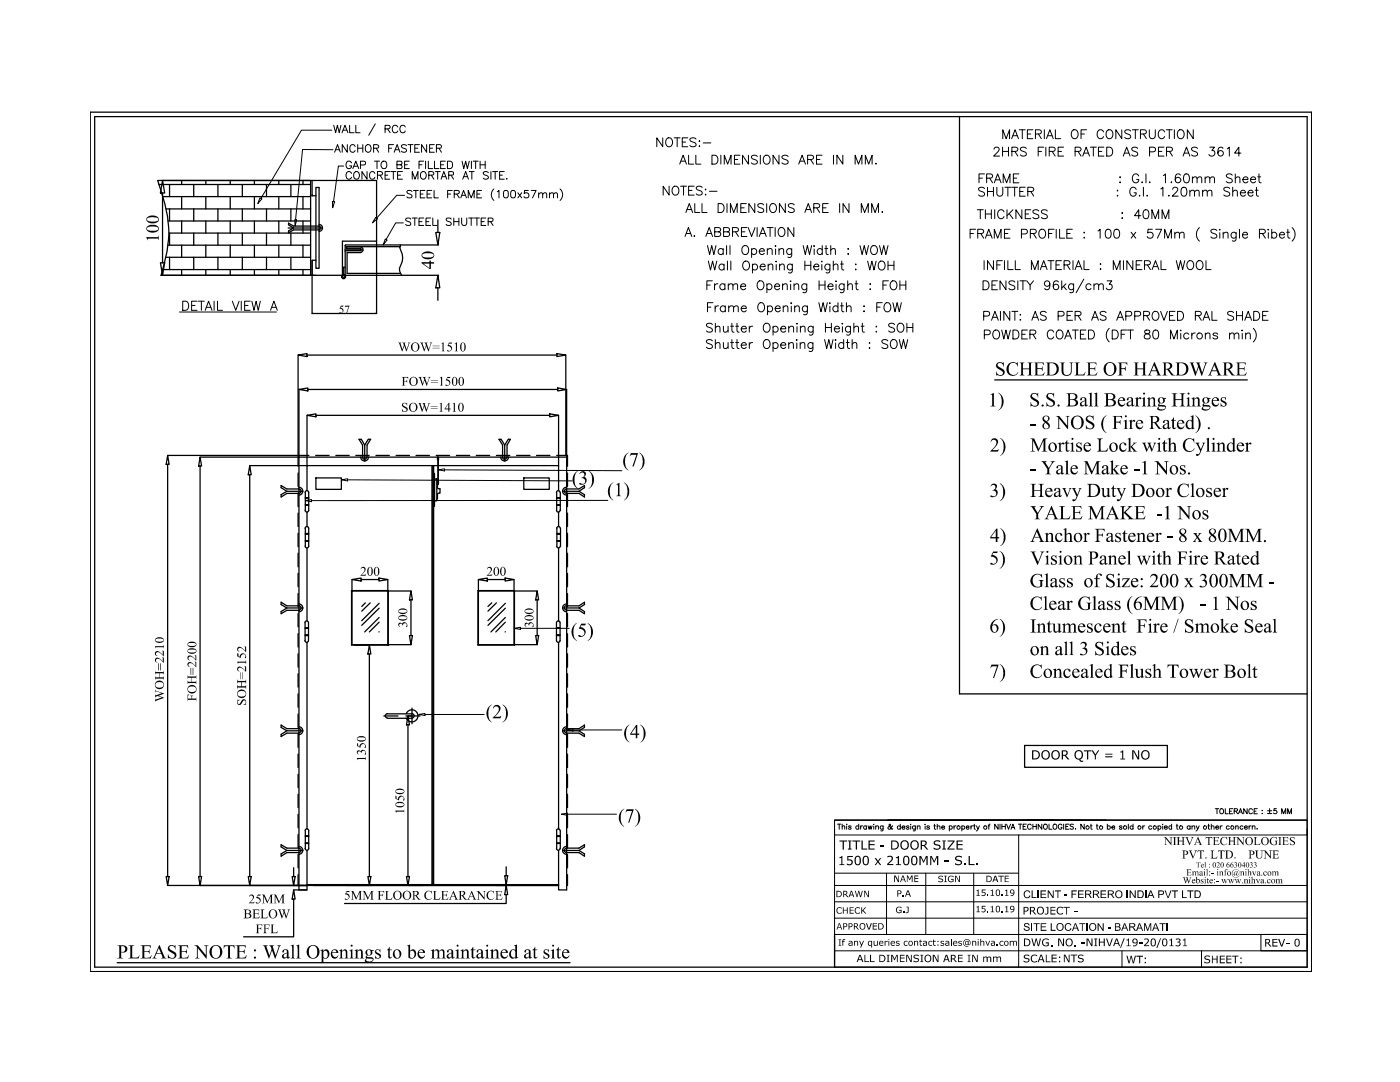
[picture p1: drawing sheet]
<svg xmlns="http://www.w3.org/2000/svg" width="279mm" height="216mm" viewBox="0 0 279 216" stroke-linecap="round" stroke-linejoin="round" font-family="sans-serif">
<!-- layer: 0 -->
<g fill="none" stroke="#000" stroke-width=".25">
<path d="M18 22.4h243.8v171.5h-243.8zM18.9 23.3h242v169.7h-242zM31.5 36h30.5v18.9h-29.9a27.8 27.8 0 0 0 1.6-9.4 35.3 35.3 0 0 0-2.2-9.5zM31.7 36.8h30.3M32.3 36h29.9M32.4 36l.5 2.5h-.9zM32.4 38.5v13.9M32.5 39.2h29.5M33.8 36.8v2.4M36.3 36v.8M36.3 39.2v2.5M38.7 36.8v2.4"/>
<path d="M41.1 36v.8M41.1 39.2v2.5M43.5 36.8v2.4M45.9 36v.8M45.9 39.2v2.5M48.4 36.8v2.4M50.8 36v.8M50.8 39.2v2.5M53.2 36.8v2.4M55.6 36v.8M55.6 39.2v2.5M58.1 36.8v2.4"/>
<path d="M60.5 36v.8M60.5 39.2v2.5M62.3 39.1h.1M62.3 36h12.9v12.1h-6.9v6.8h-36M62.3 36v3.1M62.3 39.1h.7M191.5 23.3v115.2h69.4M32 52.4h.9l-.5 2.5zM32.5 53.8h29.5M33.1 51.3h28.9M33.1 41.7h28.9M33.5 48.9h28.5"/>
<path d="M33.5 44.1h28.5M33.7 46.5h28.3M33.8 41.7v2.4M33.8 46.5v2.4M33.8 51.3v2.5M36.3 44.1v2.4M36.3 48.9v2.4M36.3 53.8v1.1M38.7 41.7v2.4M38.7 46.5v2.4M38.7 51.3v2.5M41.1 44.1v2.4"/>
<path d="M41.1 48.9v2.4M41.1 53.8v1.1M43.5 41.7v2.4M43.5 46.5v2.4M43.5 51.3v2.5M45.9 44.1v2.4M45.9 48.9v2.4M45.9 53.8v1.1M48.4 41.7v2.4M48.4 46.5v2.4M48.4 51.3v2.5M50.8 44.1v2.4"/>
<path d="M50.8 48.9v2.4M50.8 53.8v1.1M53.2 41.7v2.4M53.2 46.5v2.4M53.2 51.3v2.5M55.6 44.1v2.4M55.6 48.9v2.4M55.6 53.8v1.1M57.5 45.5h6.9M57.6 44.5l1 .6h5.1a.36 .36 0 0 1 .3 .4 .36 .36 0 0 1-.3 .3l-5.1 .1-1 .6v-.4l1-.6-1-.6zM58.1 41.7v2.4M58.1 46.5v2.4"/>
<path d="M58.1 51.3v2.5M60.5 44.1v2.4M60.5 48.9v2.4M60.5 53.8v1.1M63 51.9v-14.5h.7v16.1h-.7v-1.6h-.7v10.7M63.7 44.8a.7 .7 0 0 1 .7 .7 .7 .7 0 0 1-.7 .7M68.3 53.3h.3v1.5M68.6 53.3h.3M68.8 49.8l.2 .2M68.9 49.1v.8M68.9 50.2v4.7h18.6M69 50l-.2 .1"/>
<path d="M69 50h3M69.2 49.2v.4M69.2 49.7h2.7M69.3 49.6h2.7M71.9 49.6l.1 .1M72 49.6v.1M72 49.3h.2l.2 .4M72 49.9h-.1M72 50.4h-2.7v4.2h10.6M72 49.7v.3h-3M72.4 49.9l-.1 .2-.3 .3M72.4 49.7v.2"/>
<path d="M75.2 48.1v14.5M79.7 49.3a3.9 3.9 0 0 1 0 4.2l.1 .8 .4 .6M79.9 48.9v.3l-10.6 .1v.3M87 46.4h.8l-.4 2.5zM87.4 54.9l.4 2.5h-.8zM87.4 43.9v2.5M87.4 57.4v2.5M87.5 48.9h-18.5l-.2 .1M59.5 70.9l1.8-.3v.5zM59.5 70.9v22.1M59.7 77.7l1.7-.3v.6zM59.7 77.7v13.5h-19.8"/>
<path d="M61.3 70.9h49.8M61.4 77.7h49.9M62.4 62.6h-.1h12.7M75 62.5l.2 .1zM111.1 70.6l1.8 .3-1.8 .2zM111.3 77.4l1.8 .3-1.8 .3zM112.9 70.9v20M113.1 77.7v13.5M198.5 75.8h50.4M33.5 90.9l.3 1.8h-.6zM33.5 90.9h28.2M33.5 92.7v82.2"/>
<path d="M39.9 91.2l.3 1.8h-.6zM39.9 93v81.9M49.8 92.9l.3 1.8h-.6zM49.8 94.7v80.2M59.5 94.4v2.7M59.5 98.4v2.7M59.6 97.6a.44 .44 0 0 1 .5 .4 .44 .44 0 0 1-.5 .5M59.6 97.2a.78 .78 0 0 1 .8 .8 .78 .78 0 0 1-.8 .8M59.7 97.6h-2.5l-1.1-.7v.4l1.1 .7M60.5 98h-3.3l-1.1 .7v.5l1.1-.7h2.5M60.9 98.3v3.5M60.9 99.4h.7"/>
<path d="M60.9 99.3h.7M61.1 99.3v.1M61.3 97.9v-5h50.2v5M61.3 82.9l1.7-.3v.6zM61.3 82.9v10h-11.5M61.3 99.3v.1M61.4 99.3v.1M61.6 98.3a.36 .36 0 0 0-.4-.4 .36 .36 0 0 0-.3 .4M61.6 98.3v3.5a.36 .36 0 0 1-.4 .4 .36 .36 0 0 1-.3-.4M63 90.9h2.7M63 95.4h5.1v2.2h-5.1zM63 82.9h46.7"/>
<path d="M67 90.9h2.7M71 90.9h2.7M72 91.2a.78 .78 0 0 0 .8 .8 .78 .78 0 0 0 .7-.8M72.3 91.2a.44 .44 0 0 0 .5 .4 .44 .44 0 0 0 .4-.4M72.4 91.2v-2.4l-.8-1.1h.5l.7 1.1v3.2M72.8 88.8l.7-1.1h.5l-.7 1.1v2.4M75 90.9h2.7M79.1 90.9h2.6M83 90.9h2.7M86.2 92.9v83.6M86.4 92.9v83.6M86.5 94.5h.2v6.5h-.2z"/>
<path d="M86.5 92.9v83.6M86.7 95.6h.5v4.3h-.5zM87.1 90.9h2.6M87.2 96.2h.3v.2h-.2v1l.5 .1v.9l-.5 .2v1h-.1M87.3 91.2h.2v.6h-.2zM87.4 91.8v4.4M87.4 96.4v.1M87.5 96.2h.1M87.5 96.4v.2l-.2-.1M87.5 96.6l-.2 .1M87.5 91.8v4.4M91.1 90.9h2.6"/>
<path d="M95.1 90.9h2.6M99.1 90.9h2.6M99.9 91.2a.78 .78 0 0 0 .8 .8 .78 .78 0 0 0 .8-.8M100.3 91.2a.44 .44 0 0 0 .4 .4 .44 .44 0 0 0 .4-.4M100.3 91.2v-2.4l-.7-1.1h.4l.7 1.1v3.2M100.7 88.8l.7-1.1h.5l-.7 1.1v2.4M103.1 90.9h2.7M104.5 95.4h5.1v2.2h-5.1zM107.1 90.9h2.6M109.7 82.6l1.8 .3-1.8 .3zM111.1 99.4h.7M111.1 99.3h.7"/>
<path d="M111.1 98.3v3.5M111.1 90.9h2.2v2.1M111.3 99.3v.1M111.4 99.3v.1M111.5 82.9v10M111.5 99.3v.1M111.6 99.3v.1M111.8 98.3a.36 .36 0 0 0-.4-.4 .36 .36 0 0 0-.3 .4M111.8 98.3v3.5M112.3 98h3.2l1.1 .7v.5l-1.1-.7h-2.4M113.1 97.6a.44 .44 0 0 0-.5 .4 .44 .44 0 0 0 .5 .5M113.1 97.2a.78 .78 0 0 0-.8 .8 .78 .78 0 0 0 .8 .8"/>
<path d="M113.1 97.6h2.4l1.1-.7v.4l-1.1 .7M113.3 94.4v2.7M113.3 98.4v2.7M59.5 102.4v2.7M59.5 106.4v2.7M59.5 110.4v2.7M59.5 114.4v2.7M59.5 118.4v2.7M60.9 105.4a.36 .36 0 0 1 .3-.3 .36 .36 0 0 1 .4 .3v3.6M60.9 109a.36 .36 0 0 0 .3 .3 .36 .36 0 0 0 .4-.3M60.9 105.4v3.6M60.9 100.8h.7"/>
<path d="M60.9 100.7h.7M60.9 106.6h.7M60.9 106.5h.7M60.9 108h.7M60.9 107.9h.7M61.1 100.7v.1M61.1 106.5v.1M61.1 107.9v.1M61.3 100.7v.1M61.3 102.2v2.9M61.3 106.5v.1M61.3 107.9v.1"/>
<path d="M61.3 109.4v14.5M61.4 100.7v.1M61.4 106.5v.1M61.4 107.9v.1M70.2 117.8v.1M70.2 117.9h7.2v10.7h-7.2zM70.2 115.6l1.9-.3v.6zM70.2 115.6v2.3M72.1 115.6h3.5M75.6 115.3l1.8 .3-1.8 .3zM77.4 115.6v2.3h4.6M77.5 117.8v.1"/>
<path d="M82 117.9l.3 1.8h-.6zM82 119.7v7.1M95.5 117.9h7.1v10.7h-7.1zM95.5 115.6l1.8-.3v.6zM95.5 115.6v2.3M97.3 115.6h3.5M100.8 115.3l1.8 .3-1.8 .3zM102.6 115.6v2.3h4.6M107.2 117.9l.3 1.8h-.6zM107.2 119.7v7.1M111.1 101.8a.36 .36 0 0 0 .3 .4 .36 .36 0 0 0 .4-.4M111.1 109a.36 .36 0 0 0 .4 .3 .36 .36 0 0 0 .3-.3"/>
<path d="M111.1 100.8h.7M111.1 100.7h.7M111.1 106.6h.8M111.1 106.5h.8M111.1 108h.8M111.1 107.9h.8M111.1 105.4v3.6M111.3 100.7v.1M111.3 106.5v.1M111.3 107.9v.1M111.4 100.7v.1M111.5 100.7v.1"/>
<path d="M111.5 102.2v2.9M111.5 106.5v.1M111.5 107.9v.1M111.5 109.4v14.5M111.6 100.7v.1M111.7 106.5v.1M111.7 107.9v.1M111.8 105.4a.36 .36 0 0 0-.3-.3 .36 .36 0 0 0-.4 .3M111.9 105.4v3.6M113.3 102.4v2.7M113.3 106.4v2.7M113.3 110.4v2.7"/>
<path d="M113.3 114.4v2.7M113.3 118.4v2.7M59.5 122.4v2.7M59.5 126.4v2.7M59.5 130.5v2.6M59.5 134.4v2.7M59.5 138.5v2.6M59.6 120.8a.44 .44 0 0 1 .5 .5 .44 .44 0 0 1-.5 .4M59.6 120.5a.78 .78 0 0 1 .8 .8 .78 .78 0 0 1-.8 .8M59.7 120.9h-2.5l-1.1-.7v.4l1.1 .7M60.5 121.3h-3.3l-1.1 .7v.5l1.1-.7h2.5M60.9 124.3l-.1 3.5a.36 .36 0 0 0 .4 .4 .36 .36 0 0 0 .4-.4v-3.5"/>
<path d="M60.9 125.4h.7M60.9 125.3h.7M60.9 126.8h.7M60.9 126.7h.7M61.1 125.3v.1M61.1 126.7v.1M61.3 125.3v.1M61.3 126.7v.1M61.3 128.2v37.2M61.4 125.3v.1M61.4 126.7v.1M61.6 124.3a.36 .36 0 0 0-.4-.4 .36 .36 0 0 0-.4 .4"/>
<path d="M70.2 128.6v.1M70.8 128.7h3M72.9 120.3l-.7 .7M73.7 128.7l.3 1.8h-.6zM73.7 130.5v44.4M73.9 120.3l-1.7 1.6M75.7 120.4l-3.5 3.5M75.7 123.2l-2.9 2.9M75.7 126.1h-.1M75.7 121.4l-3.5 3.4M75.7 124.1l-2 2M77.4 128.6h4.6"/>
<path d="M77.5 128.6v-10.8h-7.3v10.9h7.3M81.7 126.8h.6l-.3 1.8zM95.4 128.6v.1M98.1 120.3l-.7 .7M99.1 120.3l-1.7 1.6M100.9 120.4l-3.5 3.5M100.9 123.2l-2.9 2.9M100.9 126.1h-.1M100.9 121.4l-3.5 3.4M100.9 124.1l-2 2M102.6 128.6h4.6M102.7 128.6v-10.8h-7.3v10.9h7.3"/>
<path d="M106.9 126.8h.6l-.3 1.8zM111.1 124.3v3.5a.36 .36 0 0 0 .3 .4 .36 .36 0 0 0 .4-.4v-3.5M111.1 125.4h.7M111.1 125.3h.7M111.1 126.8h.7M111.1 126.7h.7M111.2 125.3v.1M111.2 126.7v.1M111.4 125.3v.1M111.4 126.7v.1M111.5 125.3v.1M111.5 126.7v.1"/>
<path d="M111.5 128.2v37.2M111.6 125.3v.1M111.6 126.7v.1M111.8 124.3a.36 .36 0 0 0-.4-.4 .36 .36 0 0 0-.3 .4M112.3 121.3h3.2l1.1 .7v.5l-1.1-.7h-2.4M113.1 120.8a.44 .44 0 0 0-.5 .5 .44 .44 0 0 0 .5 .4M113.1 120.5a.78 .78 0 0 0-.8 .8 .78 .78 0 0 0 .8 .8M113.1 120.9h2.4l1.1-.7v.4l-1.1 .7M113.3 122.4v2.7M113.3 126.4v2.7M113.3 130.5v2.6M113.3 134.4v2.7"/>
<path d="M113.3 138.5v2.6M59.5 142.5v2.6M59.5 146.5v2.6M59.5 150.5v2.6M59.5 154.5v2.7M59.5 158.5v2.6M59.6 145.4a.44 .44 0 0 1 .5 .4 .44 .44 0 0 1-.5 .4M59.6 145a.78 .78 0 0 1 .8 .8 .78 .78 0 0 1-.8 .8M59.7 145.4h-2.5l-1.1-.7v.4l1.1 .7M60.5 145.8h-3.3l-1.1 .7v.5l1.1-.7h2.5M76.6 142.9h2.8M77.3 142.4a.44 .44 0 0 0-.4 .4 .44 .44 0 0 0 .4 .5"/>
<path d="M77.4 142.4h4.8M77.4 143.3h4.8M81 142.9h2.8M81.1 142.4a1.21 1.21 0 0 1 1.8-.5 1.21 1.21 0 0 1 0 1.9 1.21 1.21 0 0 1-1.8-.5M81.4 142.9l.3 1.7h-.6zM81.4 144.6v30.3M82.2 142.4a.44 .44 0 0 1 .4 .4 .44 .44 0 0 1-.4 .5M82.2 141.3v3.1M112.3 145.8h3.2l1.1 .7v.5l-1.1-.7h-2.4M113.1 145.4a.44 .44 0 0 0-.5 .4 .44 .44 0 0 0 .5 .4M113.1 145a.78 .78 0 0 0-.8 .8 .78 .78 0 0 0 .8 .8M113.1 145.4h2.4l1.1-.7v.4l-1.1 .7"/>
<path d="M113.3 142.5v2.6M113.3 146.5v2.6M113.3 150.5v2.6M113.3 154.5v2.7M113.3 158.5v2.6M204.5 148.7h28.5v4.4h-28.5zM33.2 174.9h.6l-.3 1.8zM33.5 176.7h27.8v.9h-1.6v-86.4h53.4v86.4h-1.6v-.9h-48.8M39.6 174.9h.6l-.3 1.8zM49.5 174.9h.6l-.3 1.8zM58.3 174.9h.6l-.3 1.8zM58.6 179.4v7.5h-10"/>
<path d="M58.6 177.6l.3 1.8h-.6zM58.6 177.6h2.7M58.6 173.1v1.8M59.5 162.5v2.7M59.5 166.5v2.7M59.5 170.5v2.7M59.5 174.5v2.2M59.6 169.2a.44 .44 0 0 1 .5 .5 .44 .44 0 0 1-.5 .4M59.6 168.9a.78 .78 0 0 1 .8 .8 .78 .78 0 0 1-.8 .8M59.7 169.2h-2.5l-1.1-.6v.4l1.1 .7M60.5 169.7h-3.3l-1.1 .7v.4l1.1-.7h2.5M60.9 165.7a.36 .36 0 0 1 .3-.3 .36 .36 0 0 1 .4 .3v3.6"/>
<path d="M60.9 169.3a.36 .36 0 0 0 .3 .4 .36 .36 0 0 0 .4-.4M60.9 165.8v3.5M60.9 166.9h.7M60.9 166.8h.7M60.9 168.3h.7M60.9 168.2h.7M61.1 166.8v.1M61.1 168.2v.1M61.3 169.7v7h50.2v-7M61.3 166.8v.1M61.3 168.2v.1M61.3 176.5h50.2"/>
<path d="M61.4 166.8v.1M61.4 168.2v.1M73.4 174.9h.6l-.3 1.8zM81.1 174.9h.6l-.3 1.8zM100.7 174.7h.6l-.3 1.8zM101 178.5v1.8h-32.2M101 176.7l.3 1.8h-.6zM101 173v1.7M111.1 169.3a.36 .36 0 0 0 .3 .4 .36 .36 0 0 0 .4-.4M111.1 166.9h.7M111.1 166.8h.7M111.1 168.3h.7"/>
<path d="M111.1 168.2h.7M111.1 165.8v3.5M111.3 166.8v.1M111.3 168.2v.1M111.4 166.8v.1M111.4 168.2v.1M111.5 166.8v.1M111.5 168.2v.1M111.6 166.8v.1M111.6 168.2v.1M111.8 165.7a.36 .36 0 0 0-.4-.3 .36 .36 0 0 0-.3 .3M111.8 165.8v3.5"/>
<path d="M112.3 169.7h3.2l1.1 .7v.4l-1.1-.7h-2.4M113.1 169.2a.44 .44 0 0 0-.5 .5 .44 .44 0 0 0 .5 .4M113.1 168.9a.78 .78 0 0 0-.8 .8 .78 .78 0 0 0 .8 .8M113.1 169.2h2.4l1.1-.6v.4l-1.1 .7M113.3 174.5v2.2h-.2M113.3 162.5v2.7M113.3 166.5v2.7M113.3 170.5v2.7M177.2 163.6h83.7M23.4 192.1h90.4M166.6 186.7v6.3"/>
<circle cx="68.6" cy="55.2" r=".4"/>
<circle cx="68.6" cy="55.2" r=".23"/>
</g>
<!-- layer: DIM -->
<g fill="none" stroke="#000" stroke-width=".2">
<path d="M66.6 25l.4 1.5 .3-1.5 .4 1.5 .3-1.5M66.8 30.4l.6-1.5 .5 1.5M67 29.9h.7M68.3 26.5l.5-1.5 .6 1.5M68.5 26h.7M69.3 28.9v1.5l-1-1.5v1.5M69.8 25v1.5h.9M70.2 32.5a.57 .57 0 0 0-.7-.3 .57 .57 0 0 0-.4 .5v.4a.55 .55 0 0 0 .5 .6 .55 .55 0 0 0 .6-.6h-.4M70.2 34.6a.56 .56 0 0 0-.7-.4 .56 .56 0 0 0-.4 .6 .62 .62 0 0 0 .2 .9 .62 .62 0 0 0 .9-.3M70.4 33.6l.6-1.4 .6 1.4M70.6 33.2h.7M70.7 34.4a.66 .66 0 0 1 .9 .1 .66 .66 0 0 1 0 .9 .54 .54 0 0 1-.6 .4 .54 .54 0 0 1-.4-.6z"/>
<path d="M70.9 29.2a.54 .54 0 0 0-.6-.3 .54 .54 0 0 0-.5 .5 .61 .61 0 0 0 .3 .9 .61 .61 0 0 0 .8-.3M71 25v1.5h.9M71.4 28.9v1.5M71.4 29.6h1M71.9 32.9h.9l.2-.2-.2-.5h-.9v1.4M72.4 28.9v1.5M73 29.1a.63 .63 0 0 1 .9-.1 .63 .63 0 0 1 .2 .8 .62 .62 0 0 1-.8 .6 .62 .62 0 0 1-.4-1zM73.3 34.2v1.6l-1.1-1.6v1.6M74.6 29.6l.8-.1 .2-.3-.4-.3h-.6v1.5M74.7 32.2h1M74.8 34.6a.54 .54 0 0 0-.6-.4 .54 .54 0 0 0-.4 .6 .61 .61 0 0 0 .1 .8 .61 .61 0 0 0 .8-.1l.1-.1M74.9 24.7l-1.3 2.3"/>
<path d="M75.1 29.6l.5 .8M75.2 32.2v1.4M75.3 35l.9-.1 .1-.4-.3-.3h-.7v1.6M75.8 35l.5 .8M76.3 32.2a.75 .75 0 0 1 1 .5 .75 .75 0 0 1-.5 .9 .79 .79 0 0 1-.8-.5 .79 .79 0 0 1 .3-.9zM76.8 25.7l.9-.1 .2-.3-.2-.3h-.9v1.5M76.8 35h.6M77.4 25.7l.5 .8M77.6 29.6h.6M77.8 34.2h-1v1.6h1M78 34.2h1M78.5 34.2v1.6"/>
<path d="M78.5 28.9h-.9v1.5M78.7 30.4l.6-1.5 .5 1.5M78.9 29.9h.7M79.2 32.9l.9-.1 .1-.2-.1-.4h-.9v1.4h.9l.1-.4-.1-.3h-.2M79.3 35h.6M79.4 25.3a.57 .57 0 0 0-.6-.3 .57 .57 0 0 0-.5 .6v.3a.57 .57 0 0 0 .5 .6 .57 .57 0 0 0 .6-.4M80.3 34.2h-1v1.6h1M80.7 32.9h.6M80.9 25.3a.55 .55 0 0 0-.6-.3 .55 .55 0 0 0-.5 .6v.3a.55 .55 0 0 0 .5 .6 .55 .55 0 0 0 .6-.4M81.1 29.1a.58 .58 0 0 0-.5-.3 .58 .58 0 0 0-.5 .4l.1 .2 .8 .3 .1 .5a.69 .69 0 0 1-1 0M81.4 28.9h1M81.7 32.2h-1v1.4h1"/>
<path d="M81.9 28.9v1.5M82.2 38.2l-.4-.2h-.5l-.1 .2 .1 .4 .8 .2 .1 .5-.4 .2-.5-.1-.1-.1M82.3 35.8v-1.6l.5 1.6 .6-1.6v1.6M82.5 38h1M82.8 29.6h.6M83 38v1.5M83.6 32.9h.6M83.7 28.9h-.9v1.5h.9M83.9 38.7h.5M84 34.4a.66 .66 0 0 1 1 .1 .66 .66 0 0 1 0 .9 .54 .54 0 0 1-.6 .4 .54 .54 0 0 1-.5-.6zM84.6 32.2h-1v1.4M84.8 38h-.9v1.5h.9"/>
<path d="M84.9 32.2v1.4M85.1 28.9v1.5l-1-1.5v1.5M85.2 38.7h.6M85.5 32.2v1.4h.9M85.6 35l.8-.1 .2-.4-.4-.3h-.6v1.6M85.7 29.6h.6M86.1 35l.5 .8M86.2 38h-1v1.5h1M86.6 38v1.5h.9M86.7 28.9h-1v1.5h1M86.7 32.2v1.4h.9M86.9 34.2h1"/>
<path d="M87.1 29.6l.9-.1 .1-.3-.3-.3h-.7v1.5M87.3 34.2v1.6M87.6 29.6l.5 .8M87.9 32.9h.6M88 35.8l.6-1.6 .6 1.6M88.2 35.2h.8M88.9 32.2h-1v1.4h1M89.3 32.2h.5a.78 .78 0 0 1 .5 .7 .78 .78 0 0 1-.5 .7h-.5zM89.3 38.7h.6M89.5 35l.9-.1 .1-.5-.3-.2h-.7v1.6M90 35l.5 .8M90.3 38h-1v1.5"/>
<path d="M90.6 38.7l.9-.1 .2-.3-.2-.3h-.9v1.5M91.2 38.7l.5 .8M92 39.5l.5-1.5 .6 1.5M92.2 39h.7M92.2 32.2l.4 1.4 .3-1.4 .4 1.4 .4-1.4M92.3 35.8l.6-1.6 .6 1.6M92.6 35.2h.7M93.4 39.5v-1.5l.6 1.5 .6-1.5v1.5M93.7 34.2h.9M94.1 32.2v1.4M94.2 34.2v1.6M94.4 32.2h1"/>
<path d="M94.9 32.2v1.4M95.2 38.7h.6M95.8 32.9h1M95.8 32.2v1.4M96.1 38h-.9v1.5h.9M96.8 32.2v1.4M97.5 34.4a.58 .58 0 0 0-.6-.2 .58 .58 0 0 0-.5 .4l1.1 .7a.57 .57 0 0 1-.5 .5 .57 .57 0 0 1-.6-.3M98 34.2v1.6M98.3 34.2h1M98.6 37.7a1.53 1.53 0 0 0 0 2.3M98.8 34.2v1.6M99.2 38.3l.4-.3v1.5"/>
<path d="M99.7 35h.6M100.6 34.2h-.9v1.6h.9M100.7 38h.5l.2 .3v.9l-.2 .2h-.5l-.2-.2v-.9zM101.1 35.7h.1zM102.1 38h.6l.1 .3v.9l-.1 .2h-.6l-.1-.2v-.9zM103.3 38.5l.8 1M104.1 38.5l-.8 1M105.4 38h-.7l-.1 .6a.53 .53 0 0 1 .8 0 .53 .53 0 0 1 0 .8 .53 .53 0 0 1-.8-.2M106 38h1l-.7 1.5M107.5 38.8l.4-.3 .3 .1 .1 .9M107.5 38.5v1M108.3 38.8l.4-.3 .3 .1 .1 .9"/>
<path d="M109.7 38.8l.3-.3 .4 .1 .1 .9M109.7 38.5v1M110.5 38.8l.3-.3 .4 .1 .1 .9M111.8 37.7a1.53 1.53 0 0 1 0 2.3M132.3 27.5v1.8l-1.2-1.8v1.8M133 27.8a.66 .66 0 0 1 .8-.3 .66 .66 0 0 1 .4 .7v.4a.68 .68 0 0 1-.7 .7 .68 .68 0 0 1-.6-.7zM133.5 37.2v1.7l-1.2-1.7v1.7M134.5 37.2a.85 .85 0 0 1 1 .4 .85 .85 0 0 1-.2 1.1 .66 .66 0 0 1-.7 .2 .66 .66 0 0 1-.5-.6l.1-.7zM134.5 27.5h1.2M135.1 27.5v1.8M135.7 32.8l.6-1.8 .7 1.8M135.8 37.2h1.2"/>
<path d="M135.9 32.2h.9M136.2 28.3h.6M136.4 37.2v1.7M137.3 27.5h-1.1v1.8h1.1M137.4 31v1.8h1M137.4 38h.7M138.5 37.2h-1.1v1.7h1.1M138.9 31v1.8h1M138.9 27.8a.71 .71 0 0 0-1.2 .1l.2 .3 .8 .3 .2 .5a.82 .82 0 0 1-1.2 0M139.5 28.2h.2zM139.6 29.1v.2zM140.1 37.4a.67 .67 0 0 0-.6-.3 .67 .67 0 0 0-.5 .5l.1 .2 .9 .4 .1 .5a.78 .78 0 0 1-1.1 0"/>
<path d="M140.3 28.5h1.6M140.7 37.8h.2zM140.8 38.8v.1zM141.6 38.2h1.5M142.1 31h.6a.95 .95 0 0 1 .6 .9 .95 .95 0 0 1-.6 .9h-.6zM143.9 31v1.8M144.5 32.8v-1.8l.7 1.8 .7-1.8v1.8M146.6 31.8h.6M147.7 31h-1.1v1.8h1.1M149.4 31v1.8l-1.2-1.8v1.8M151.1 31.2a.67 .67 0 0 0-.6-.3 .67 .67 0 0 0-.5 .5l.1 .3 .9 .3 .1 .5a.78 .78 0 0 1-1.1 0M151.7 31v1.8"/>
<path d="M152.7 31.1a.85 .85 0 0 1 1 .3 .85 .85 0 0 1-.2 1.1 .66 .66 0 0 1-.7 .2 .66 .66 0 0 1-.5-.6v-.4zM155.5 31v1.8l-1.2-1.8v1.8M157.3 31.2a.71 .71 0 0 0-1.2 .2l.2 .3 .8 .3 .2 .5a.82 .82 0 0 1-1.2 0M159.4 32.8l.7-1.8 .7 1.8M159.7 32.2h.8M161.2 31.8l1-.1 .2-.2-.1-.4-.4-.1h-.7v1.8M161.8 31.8l.6 1M163 31.8h.6M164.1 31h-1.1v1.8h1.1M166.3 31v1.8M168.2 31v1.8l-1.2-1.8v1.8M170.7 32.8v-1.8l.6 1.8 .7-1.8v1.8"/>
<path d="M172.7 32.8v-1.8l.7 1.8 .6-1.8v1.8M174.8 32.6v.2zM195.4 35.5h.7M196.5 34.7h-1.1v1.8M196.5 37.6a.67 .67 0 0 0-.7-.3 .67 .67 0 0 0-.5 .5l.2 .2 .8 .4 .2 .5a.78 .78 0 0 1-1.2 0M196.9 35.5h1l.2-.3-.1-.3-.3-.2h-.8v1.8M197.1 37.4v1.7M197.1 38.2h1.2M197.5 35.5l.6 1M198.3 37.4v1.7M198.4 29.8l.3-.4 .6 .1a.55 .55 0 0 1-.1 .8l-.9 .8h1.2M198.4 36.5l.7-1.8 .7 1.8"/>
<path d="M198.7 35.9h.8M198.9 37.4v1.2a.6 .6 0 0 0 .6 .6 .6 .6 0 0 0 .6-.6v-1.2M200.1 29.4v1.7M200.1 30.2h1.2M200.1 27.7v-1.8l.7 1.8 .7-1.8v1.8M200.2 36.5v-1.8l.7 1.8 .7-1.8v1.8M200.5 37.4h1.2M201.1 37.4v1.7M201.3 29.4v1.7M201.9 27.7l.7-1.8 .7 1.8M201.9 37.4h1.2M201.9 30.2l1.1-.1 .1-.2-.1-.4-.3-.1h-.8v1.7"/>
<path d="M202.2 27.1h.8M202.2 35.5h.7M202.5 37.4v1.7M202.5 30.2l.6 .9M203.3 34.7h-1.1v1.8h1.1M203.4 25.9h1.2M203.5 38.2h.7M204 25.9v1.8M204.6 37.4h-1.1v1.7h1.1M204.8 29.6a.67 .67 0 0 0-.6-.3 .67 .67 0 0 0-.6 .5l.2 .2 .9 .4 .1 .5a.78 .78 0 0 1-1.2 0M205 26.7h.7M205.1 38.2l1-.1 .2-.2-.1-.4-.3-.1h-.8v1.7"/>
<path d="M205.7 38.2l.6 .9M206.1 25.9h-1.1v1.8h1.1M206.6 26.7h1.1l.1-.3-.1-.3-.3-.2h-.8v1.8M207.2 30.2h.7M207.2 26.7l.6 1M208.3 29.4h-1.1v1.7M208.4 25.9v1.8M208.7 29.4v1.7M208.8 27.7l.7-1.8 .7 1.8M209.1 27.1h.8M209.4 30.2l1-.1 .2-.2-.1-.4-.3-.1h-.8v1.7M210 30.2l.6 .9"/>
<path d="M210.6 25.9v1.8h1.1M211.2 30.2h.7M212.3 29.4h-1.1v1.7h1.1M214.1 26a.85 .85 0 0 1 1 .4 .85 .85 0 0 1-.1 1 .66 .66 0 0 1-.8 .3 .66 .66 0 0 1-.4-.7l.1-.7zM214.6 30.2l1-.1 .1-.2v-.4l-.4-.1h-.7v1.7M215.2 30.2l.5 .9M215.7 26.7h.7M216.1 31.1l.7-1.7 .6 1.7M216.3 30.6h.9M216.8 25.9h-1.1v1.8M217.6 29.4h1.2M218.2 29.4v1.7"/>
<path d="M219.2 30.2h.7M220.2 26.3a.65 .65 0 0 0-.7-.4 .65 .65 0 0 0-.5 .7v.4a.65 .65 0 0 0 .5 .7 .65 .65 0 0 0 .7-.5M220.3 29.4h-1.1v1.7h1.1M220.9 29.4h.6a.95 .95 0 0 1 .6 .9 .95 .95 0 0 1-.6 .8h-.6zM221.1 26a.85 .85 0 0 1 1 .4 .85 .85 0 0 1-.2 1 .66 .66 0 0 1-.7 .3 .66 .66 0 0 1-.5-.7l.1-.7zM222.9 38h.2zM222.9 39.1h.2zM223.4 35.4h.2zM223.4 36.4h.2zM223.9 25.9v1.8l-1.2-1.8v1.8M224.2 31.1l.6-1.7 .7 1.7M224.4 30.6h.9"/>
<path d="M225.7 26.1a.67 .67 0 0 0-.7-.2 .67 .67 0 0 0-.5 .4l.1 .3 .9 .3 .2 .5a.78 .78 0 0 1-1.2 0M226 25.9h1.2M226.6 25.9v1.8M226.8 37.8a.65 .65 0 0 0-.8-.4 .65 .65 0 0 0-.5 .6v.5a.64 .64 0 0 0 .6 .7 .64 .64 0 0 0 .7-.7h-.5M227 29.6a.67 .67 0 0 0-.6-.3 .67 .67 0 0 0-.5 .5l.1 .2 .9 .4 .1 .5a.78 .78 0 0 1-1.1 0M227.3 35.1a.65 .65 0 0 0-.8-.4 .65 .65 0 0 0-.5 .7v.4a.64 .64 0 0 0 .6 .7 .64 .64 0 0 0 .7-.7h-.5M227.3 39.1h.2zM227.6 26.7h1l.2-.3-.1-.3-.3-.2h-.8v1.8M227.9 36.4h.1zM228.2 37.4v1.7M228.2 26.7l.6 1M228.7 34.7v1.8"/>
<path d="M228.9 39.1h.1zM229.4 36.4h.1zM229.4 25.9v1.3a.6 .6 0 0 0 .6 .5 .6 .6 0 0 0 .6-.5v-1.3M229.4 30.3h.8a.47 .47 0 0 0 .4-.5 .47 .47 0 0 0-.4-.4h-.8v1.7M231.2 30.2h.7M231.7 37.7l.4-.3v1.7M232.2 35l.4-.3v1.8M232.3 29.4h-1.1v1.7h1.1M232.4 26.3a.65 .65 0 0 0-.7-.4 .65 .65 0 0 0-.5 .7v.4a.65 .65 0 0 0 .5 .7 .65 .65 0 0 0 .7-.5M232.8 25.9h1.1M232.8 30.2l1-.1 .2-.2-.1-.4-.3-.1h-.8v1.7M233.2 39.1h.2z"/>
<path d="M233.4 25.9v1.8M233.4 30.2l.6 .9M233.7 36.4h.2zM234 37.8l.4-.4 .6 .1a.55 .55 0 0 1-.2 .8l-.9 .8h1.2M234.4 25.9v1.8M235.3 26a.85 .85 0 0 1 1 .4 .85 .85 0 0 1-.2 1 .66 .66 0 0 1-.7 .3 .66 .66 0 0 1-.4-.7v-.4zM235.6 35a.52 .52 0 0 0-.8-.2 1.02 1.02 0 0 0 .3 1.7 .55 .55 0 0 0 .5-.6 .55 .55 0 0 0-.5-.5 .55 .55 0 0 0-.6 .5M235.9 37.5a.58 .58 0 0 1 .9 .2 .9 .9 0 0 1-.6 1.4 1.14 1.14 0 0 1-.3-1.6zM236.1 31.1l.7-1.7 .7 1.7M236.4 30.6h.8M236.4 34.8a.58 .58 0 0 1 .9 .2 .9 .9 0 0 1-.6 1.5 1.14 1.14 0 0 1-.3-1.7zM237.5 38.3l.4-.3h.4l.1 1.1"/>
<path d="M237.5 38v1.1M238 35.6l.4-.3 .4 .1 .1 1.1M238 35.3v1.2M238.1 25.9v1.8l-1.1-1.8v1.8M238.4 38.3l.4-.3h.4l.1 1.1M238.9 35.6l.4-.3 .4 .1 .1 1.1M239 29.6a.67 .67 0 0 0-.7-.3 .67 .67 0 0 0-.5 .5l.2 .2 .8 .4 .2 .5a.78 .78 0 0 1-1.2 0M240 38.3l.4-.3h.4l.1 1.1M240 38v1.1M240.5 35.6l.4-.3 .5 .1v1.1M240.5 35.3v1.2M240.9 38.3l.5-.3h.4l.1 1.1"/>
<path d="M241.4 35.6l.5-.3 .4 .1 .1 1.1M241.4 29.4h1l-.5 .6a.59 .59 0 0 1 .4 1 .59 .59 0 0 1-1-.2M244.1 29.6a.52 .52 0 0 0-.8-.2 1.02 1.02 0 0 0 .3 1.7 .55 .55 0 0 0 .6-.5 .55 .55 0 0 0-.6-.6 .55 .55 0 0 0-.6 .6M244.9 29.7l.4-.3v1.7M245.4 37.6a.67 .67 0 0 0-.6-.3 .67 .67 0 0 0-.6 .5l.2 .2 .9 .4 .1 .5a.78 .78 0 0 1-1.2 0M245.9 35a.67 .67 0 0 0-.6-.3 .67 .67 0 0 0-.6 .4l.2 .3 .9 .3 .1 .5a.78 .78 0 0 1-1.2 0M246 38.3l.4-.3h.5v1.1M246 37.4v1.7M246.5 35.6l.4-.3 .5 .1 .1 1.1M246.5 34.7v1.8M247.5 38.5h1.1a.55 .55 0 0 0-.8-.5 .55 .55 0 0 0-.2 .9 .54 .54 0 0 0 1 0M247.7 30.6h-1.3l.8-1.2v1.7"/>
<path d="M248 35.8h1.1a.55 .55 0 0 0-.8-.5 .55 .55 0 0 0-.2 .9 .54 .54 0 0 0 1 0M249.1 38.5h1a.55 .55 0 0 0-.8-.5 .55 .55 0 0 0-.2 .9 .54 .54 0 0 0 1 0M249.6 35.8h1a.55 .55 0 0 0-.8-.5 .55 .55 0 0 0-.1 .9 .54 .54 0 0 0 .9 0M250.5 38h.6M250.8 37.4v1.4v.3h.4M251 35.3h.6M251.3 34.7v1.4v.3l.4 .1M82 43.7l-.4-.2h-.5l-.1 .2v.3l.8 .4 .2 .2-.2 .3-.5 .1-.3-.2M82.3 43.5h1M82.8 43.5v1.5M83.6 44.2h.6M84.6 43.5h-1v1.5h1"/>
<path d="M85 44.2h.6M86 43.5h-1v1.5h1M86.4 43.5v1.5h.8M90.1 43.7l-.4-.2h-.5l-.2 .2 .1 .3 .8 .4 .2 .4-.4 .2-.5-.1-.2-.1M90.6 44.2h1M90.6 43.5v1.5M91.6 43.5v1.5M92.1 43.5v1.1a.52 .52 0 0 0 .5 .4 .52 .52 0 0 0 .5-.4v-1.1M93.5 43.5h1M94 43.5v1.5M94.7 43.5h1M95.2 43.5v1.5"/>
<path d="M96 44.2h.6M97 43.5h-1v1.5h1M97.4 44.2l.9-.1 .1-.5-1-.1v1.5M97.9 44.2l.5 .8M136.7 47.2l.7-1.8 .7 1.8M136.9 42.4l.7-1.8 .6 1.8M137 46.6h.8M137.1 41.8h.9M138.6 47v.2zM138.7 40.6v1.8h1M140.1 40.6v1.8h1M140.9 47.2l.6-1.8 .7 1.8"/>
<path d="M141.1 56.9h.6M141.1 46.6h.9M141.2 49l.4 1.8 .4-1.8 .5 1.8 .4-1.8M141.4 52.1l.4 1.8 .4-1.8 .4 1.8 .5-1.8M142.2 56h-1.1v1.8M142.6 56.6v1.2M142.6 46.3l1.1-.1 .1-.3-.1-.3-.3-.2h-.8v1.8h.8a.47 .47 0 0 0 .4-.5 .47 .47 0 0 0-.4-.4M143.3 56.6a.57 .57 0 0 0-.7 .5M143.3 40.6h.6a.95 .95 0 0 1 .6 .9 .95 .95 0 0 1-.6 .9h-.6zM144.3 49.9a.57 .57 0 0 0-.8-.1 .57 .57 0 0 0 0 .8 .57 .57 0 0 0 .8-.1M144.3 49.6v1.2M144.4 46.3l1-.1 .2-.3-.1-.3-.3-.2h-.8v1.8h.8a.47 .47 0 0 0 .4-.5 .47 .47 0 0 0-.4-.4"/>
<path d="M144.5 52.9a.57 .57 0 0 0-.8 0 .57 .57 0 0 0 0 .8 .57 .57 0 0 0 .8-.1M144.5 52.7v1.2M144.7 56.9a.57 .57 0 0 0-.9-.1 .57 .57 0 0 0 0 .8 .57 .57 0 0 0 .9 0M144.7 56.6v1.2M145 49v1.8M145.1 40.6v1.8M145.2 52.1v1.8M145.3 57l.5-.4 .4 .1 .1 1.1M145.3 56.6v1.2M145.7 49v1.8M145.8 42.4v-1.8l.6 1.8 .7-1.8v1.8M145.9 52.1v1.8"/>
<path d="M146.2 46.3l1-.1 .2-.3-.1-.3-.3-.2h-.8v1.8M146.3 57l.4-.4 .4 .1 .1 1.1M146.8 46.3l.6 .9M147.8 57.1h1a.55 .55 0 0 0-.8-.4 .55 .55 0 0 0-.1 .9 .54 .54 0 0 0 .9 0M147.8 41.5h.7M148 46.3h.6M148.2 49.3a.66 .66 0 0 1 .8-.3 .66 .66 0 0 1 .4 .7v.4a.68 .68 0 0 1-.7 .7 .68 .68 0 0 1-.6-.7zM148.4 52.4a.66 .66 0 0 1 .7-.3 .66 .66 0 0 1 .5 .7v.4a.68 .68 0 0 1-.7 .7 .68 .68 0 0 1-.7-.7zM148.9 40.6h-1.1v1.8h1.1M149.1 45.4h-1.1v1.8h1.1M149.3 45.4l.7 1.8 .7-1.8M150 49.9a.57 .57 0 0 1 .8-.1 .57 .57 0 0 1 0 .8 .57 .57 0 0 1-.8-.1"/>
<path d="M150 49.6v1.8M150.2 52.9a.57 .57 0 0 1 .8 0 .57 .57 0 0 1 0 .8 .57 .57 0 0 1-.8-.1M150.2 52.7v1.8M150.6 40.6v1.8l-1.1-1.8v1.8M151.1 45.4v1.8M151.3 56.3a.66 .66 0 0 1 .7-.2 .66 .66 0 0 1 .5 .6v.4a.68 .68 0 0 1-.7 .7 .68 .68 0 0 1-.7-.7zM151.5 47.2l.7-1.8 .7 1.8M151.5 50.1h1a.55 .55 0 0 0-.7-.5 .55 .55 0 0 0-.2 .9 .54 .54 0 0 0 .9 0M151.7 53.2h1a.55 .55 0 0 0-.8-.5 .55 .55 0 0 0-.1 .9 .54 .54 0 0 0 .9 0M151.8 46.6h.9M152.4 40.9a.67 .67 0 0 0-.6-.3 .67 .67 0 0 0-.6 .4l.2 .3 .8 .3 .2 .5a.78 .78 0 0 1-1.2 0M153 40.6v1.8"/>
<path d="M153 56.9a.57 .57 0 0 1 .9-.1 .57 .57 0 0 1 0 .8 .57 .57 0 0 1-.9 0M153 56.6v1.8M153.1 45.4h1.2M153.1 49.9l.5-.3 .4 .1 .1 1.1M153.1 49.6v1.2M153.3 53l.4-.3 .4 .1 .1 1.1M153.3 52.7v1.2M153.7 45.4v1.8M153.8 40.9a.66 .66 0 0 1 .7-.3 .66 .66 0 0 1 .5 .7v.4a.68 .68 0 0 1-.7 .7 .68 .68 0 0 1-.7-.7zM154.6 57.1h1a.55 .55 0 0 0-.8-.4 .55 .55 0 0 0-.1 .9 .54 .54 0 0 0 .9 0M154.7 45.4v1.8M154.8 49v.2z"/>
<path d="M154.8 49.7v1.1M154.9 52.1v.2zM154.9 52.8v1.1M155.5 45.7a.66 .66 0 0 1 .7-.3 .66 .66 0 0 1 .4 .7v.4a.68 .68 0 0 1-.6 .7 .68 .68 0 0 1-.7-.7zM155.5 49.9l.4-.3 .4 .1 .1 1.1M155.5 49.6v1.2M155.6 53l.4-.3 .4 .1 .1 1.1M155.6 52.7v1.2M156.2 57l.4-.4 .4 .1 .1 1.1M156.2 56.6v1.2M156.7 40.6v1.8l-1.2-1.8v1.8M157.7 56.1h.2z"/>
<path d="M157.8 56.7v1.1M158 49.6v1.4a.47 .47 0 0 1-.3 .4 .47 .47 0 0 1-.5-.1M158 49.9a.57 .57 0 0 0-.8-.1 .57 .57 0 0 0 0 .8 .57 .57 0 0 0 .8-.1M158.1 52.7v1.3a.47 .47 0 0 1-.2 .5 .47 .47 0 0 1-.5-.1M158.1 52.9a.57 .57 0 0 0-.8 0 .57 .57 0 0 0 0 .8 .57 .57 0 0 0 .8-.1M158.4 45.4v1.8l-1.2-1.8v1.8M158.5 57l.4-.4 .4 .1 .1 1.1M158.5 56.6v1.2M158.5 40.9a.67 .67 0 0 0-.6-.3 .67 .67 0 0 0-.6 .4l.2 .3 .8 .3 .2 .5a.78 .78 0 0 1-1.2 0M160.3 49l.4 1.8 .4-1.8 .5 1.8 .4-1.8M160.6 42.4l.7-1.8 .7 1.8M160.6 52.1v1.8"/>
<path d="M160.6 52.9h1.2M160.9 41.8h.8M161 56.6v1.4a.47 .47 0 0 1-.3 .4 .47 .47 0 0 1-.5-.1M161 56.9a.57 .57 0 0 0-.8-.1 .57 .57 0 0 0 0 .8 .57 .57 0 0 0 .8 0M161.8 52.1v1.8M162.4 41.5l1-.1 .2-.3-.1-.3-.3-.2h-.8v1.8M162.4 49.1h.2zM162.4 53.2h1a.55 .55 0 0 0-.8-.5 .55 .55 0 0 0-.1 .9 .54 .54 0 0 0 .9 0M162.5 49.7v1.1M163 41.5l.6 .9M163.5 56.9h1.1M163.5 56v1.8"/>
<path d="M164 52.1v.2zM164 52.8v1.1M164.1 49.9a.57 .57 0 0 0-.8-.1 .57 .57 0 0 0 0 .8 .57 .57 0 0 0 .8-.1M164.1 49v1.8M164.2 41.5h.7M164.6 49.6h.6M164.6 56v1.8M164.9 49v1.4v.3l.4 .1M165.2 57.1h1.1a.55 .55 0 0 0-.8-.4 .55 .55 0 0 0-.2 .9 .54 .54 0 0 0 1 0M165.3 40.6h-1.1v1.8h1.1M165.6 52.7v1.3a.47 .47 0 0 1-.3 .5 .47 .47 0 0 1-.4-.1M165.6 52.9a.57 .57 0 0 0-.8 0 .57 .57 0 0 0 0 .8 .57 .57 0 0 0 .8-.1"/>
<path d="M165.8 49.9l.4-.3 .4 .1 .1 1.1M165.8 49v1.8M166.3 53l.4-.3 .4 .1 .1 1.1M166.3 52.1v1.8M166.8 56v.2zM166.8 56.7v1.1M167.6 40.6v1.8M167.7 52.7h.6M168 52.1v1.4l.1 .3 .3 .1M168.5 56.6v1.4a.47 .47 0 0 1-.3 .4 .47 .47 0 0 1-.5-.1M168.5 56.9a.57 .57 0 0 0-.9-.1 .57 .57 0 0 0 0 .8 .57 .57 0 0 0 .9 0M169.2 49.7h.1z"/>
<path d="M169.2 50.7h.1zM169.2 57l.4-.4 .4 .1 .1 1.1M169.2 56v1.8M169.4 40.6v1.8l-1.2-1.8v1.8M170.6 56.6h.6M170.7 52.8h.2zM170.7 53.8h.2zM170.9 56v1.5l.1 .2 .3 .1M171.6 49l.5 1.8 .4-1.8 .4 1.8 .4-1.8M171.9 42.4v-1.8l.7 1.8 .7-1.8v1.8M173.2 52.1l.4 1.8 .4-1.8 .4 1.8 .5-1.8M173.6 56.7h.2z"/>
<path d="M173.6 57.7h.2zM173.9 49.3a.66 .66 0 0 1 .8-.3 .66 .66 0 0 1 .4 .7v.4a.68 .68 0 0 1-.7 .7 .68 .68 0 0 1-.6-.7zM174 42.4v-1.8l.6 1.8 .7-1.8v1.8M175.4 52.4a.66 .66 0 0 1 .8-.3 .66 .66 0 0 1 .4 .7v.4a.68 .68 0 0 1-.6 .7 .68 .68 0 0 1-.7-.7zM175.5 49l.5 1.8 .4-1.8 .4 1.8 .4-1.8M176 42.3h.2zM176.2 56.9h.7M177.2 52.9h1.2M177.2 52.1v1.8M177.3 56h-1.1v1.8M178 56.1a.85 .85 0 0 1 1 .4 .85 .85 0 0 1-.2 1.1 .66 .66 0 0 1-.7 .2 .66 .66 0 0 1-.5-.7v-.4zM178.4 52.1v1.8"/>
<path d="M179.6 56.9h1.2M179.6 56v1.8M180.8 56v1.8M193.6 46.6h.7M194.7 45.7h-1.1v1.8M195 41.9h1.2M195.1 46.6l1-.1 .2-.2-.1-.4-.3-.2h-.8v1.8M195.6 41.9v1.7M195.7 46.6l.6 .9M196.2 56h.6a.95 .95 0 0 1 .6 .9 .95 .95 0 0 1-.6 .9h-.6zM196.4 52v1.8M196.7 47.5l.6-1.8 .7 1.8"/>
<path d="M196.7 41.9v1.7M196.7 42.7h1.1M196.9 46.9h.9M197.8 41.9v1.7M198 56.9h.6M198.3 52v1.8l-1.2-1.8v1.8M198.4 47.5v-1.8l.7 1.8 .7-1.8v1.8M198.5 41.9v1.7M198.9 52.9h.7M199.1 56h-1.1v1.8h1.1M200 52h-1.1v1.8M200.4 42.3a.65 .65 0 0 0-.8-.4 .65 .65 0 0 0-.5 .6v.5a.65 .65 0 0 0 .5 .6 .65 .65 0 0 0 .8-.4"/>
<path d="M200.5 46.6h.6M200.5 52v1.8M200.8 56v1.8l-1.2-1.8v1.8M201 41.9v1.7M201.1 52v1.8h1.1M201.4 42.6l.8 1M201.6 45.7h-1.1v1.8h1.1M202.2 41.9l-1.2 1.1M202.5 56.3a.67 .67 0 0 0-.6-.3 .67 .67 0 0 0-.5 .5l.1 .2 .9 .4 .1 .5a.78 .78 0 0 1-1.1 0M202.6 52v1.8h1M203.1 56v1.8M203.6 56h1.1"/>
<path d="M203.8 46.7h.8a.47 .47 0 0 0 .5-.5 .47 .47 0 0 0-.5-.5h-.8v1.8M203.9 41.9v1.7l-1.2-1.7v1.7M204.1 56v1.8M204.6 42.7h.7M204.9 56l.7 .9v.9M205.6 46.6l1-.1 .2-.2-.1-.4-.3-.2h-.8v1.8M205.7 41.9h-1.1v1.7h1.1M205.8 53.8v-1.8l.7 1.8 .7-1.8v1.8M206.2 46.6l.6 .9M206.3 56l-.7 .9M207.3 42.1a.67 .67 0 0 0-.6-.3 .67 .67 0 0 0-.6 .5l.2 .2 .9 .4 .1 .5a.78 .78 0 0 1-1.2 0M207.5 46a.66 .66 0 0 1 .7-.2 .66 .66 0 0 1 .5 .6v.4a.68 .68 0 0 1-.7 .7 .68 .68 0 0 1-.7-.7z"/>
<path d="M207.6 53.8l.7-1.8 .7 1.8M207.9 53.2h.8M209 42.1a.67 .67 0 0 0-.6-.3 .67 .67 0 0 0-.6 .5l.2 .2 .8 .4 .2 .5a.78 .78 0 0 1-1.2 0M209.1 52h1.2M209.3 46.6h.6M209.5 56.6a.55 .55 0 0 1-.7 .5 .55 .55 0 0 1-.3-.9 .55 .55 0 0 1 .9 .1 1.23 1.23 0 0 1-.4 1.5l-.4-.1-.1-.1M209.7 52v1.8M210.4 45.7h-1.1v1.8M210.7 52.9h.7M210.8 45.7v1.8M211.2 56.3a.52 .52 0 0 0-.7-.2 1.02 1.02 0 0 0 .3 1.7 .55 .55 0 0 0 .5-.6 .55 .55 0 0 0-.5-.5 .55 .55 0 0 0-.6 .5M211.5 45.7v1.8h1"/>
<path d="M211.9 52h-1.2v1.8h1.2M211.9 56v1.8M212.2 57.1l.6 .7M212.4 52.9l1-.1 .1-.3v-.3l-.4-.2h-.7v1.8M212.7 56.6l-.8 .9M212.9 46.6h.7M213 52.9l.5 .9M214 45.7h-1.1v1.8h1.1M214.1 52v1.8M214.3 56.6v1.4a.47 .47 0 0 1-.3 .4 .47 .47 0 0 1-.5-.1M214.3 56.9a.57 .57 0 0 0-.9-.1 .57 .57 0 0 0 0 .8 .57 .57 0 0 0 .9 0M214.6 53.8l.6-1.8 .7 1.8"/>
<path d="M214.8 53.2h.9M216.3 46.4h.2zM216.3 55.7l-1.5 2.7M216.3 52v1.8h1.1M216.4 47.4v.1zM217.7 56.9a.57 .57 0 0 0-.8-.1 .57 .57 0 0 0 0 .8 .57 .57 0 0 0 .8 0M218.3 57l.5-.4 .4 .1 .1 1.1M218.3 56.6v1.2M219.1 46.1l.5-.4v1.8M219.3 57l.4-.4 .4 .1 .1 1.1M219.6 52.7h.1zM219.6 53.7h.1z"/>
<path d="M220.8 45.8a.58 .58 0 0 1 .9 .3 .9 .9 0 0 1-.6 1.4 1.14 1.14 0 0 1-.3-1.7zM221 56h.9l-.5 .7a.59 .59 0 0 1 .4 1 .59 .59 0 0 1-1-.2M222.2 53.8v-1.8l.7 1.8 .6-1.8v1.8M222.5 45.8a.58 .58 0 0 1 .9 .3 .9 .9 0 0 1-.6 1.4 1.14 1.14 0 0 1-.3-1.7zM223.9 42.5h.1zM223.9 43.5h.1zM224.2 52v1.8M225.7 46.3l1 1.2M226.1 52v1.8l-1.2-1.8v1.8M226.7 46.3l-1 1.2M226.8 52.9h.7M227.7 43h-1.3l.9-1.1v1.7"/>
<path d="M227.9 52h-1.1v1.8h1.1M228.4 41.9a.58 .58 0 0 1 .8 .3 .9 .9 0 0 1-.6 1.4 1.14 1.14 0 0 1-.2-1.7zM228.4 52.9l1-.1 .2-.3-.1-.3-.3-.2h-.8v1.8M229 52.9l.6 .9M229.9 43.6v-1.7l.7 1.7 .6-1.7v1.7M229.9 53.8l.7-1.8 .7 1.8M230 45.7h-.9l-.1 .8a.63 .63 0 0 1 1 0 .63 .63 0 0 1-.1 .9 .63 .63 0 0 1-.9-.2M230.2 53.2h.8M230.6 45.7h1.2l-.8 1.8M231.7 52v1.8h1M231.9 43.6v-1.7l.7 1.7 .7-1.7v1.7M232.4 47.5v-1.8l.7 1.8 .7-1.8v1.8"/>
<path d="M234.5 46.7l.4-.4 .4 .1 .1 1.1M234.5 46.3v1.2M234.8 52l.4 1.8 .4-1.8 .4 1.8 .4-1.8M235.4 46.7l.4-.4 .4 .1 .1 1.1M237 52.3a.66 .66 0 0 1 .8-.3 .66 .66 0 0 1 .4 .7v.4a.68 .68 0 0 1-.7 .7 .68 .68 0 0 1-.6-.7zM238.9 52.3a.66 .66 0 0 1 .8-.3 .66 .66 0 0 1 .4 .7v.4a.68 .68 0 0 1-.7 .7 .68 .68 0 0 1-.7-.7zM239.4 45.4a1.83 1.83 0 0 0 0 2.7M240.7 52v1.8h1M242.8 46a.67 .67 0 0 0-.6-.3 .67 .67 0 0 0-.5 .5l.1 .2 .9 .4 .1 .5a.78 .78 0 0 1-1.1 0M243.4 45.7v.2zM243.4 46.4v1.1M244.1 46.7l.5-.4 .4 .1 .1 1.1"/>
<path d="M244.1 46.3v1.2M246.7 46.3v1.4a.47 .47 0 0 1-.3 .4 .47 .47 0 0 1-.5-.1M246.7 46.6a.57 .57 0 0 0-.8-.1 .57 .57 0 0 0 0 .9 .57 .57 0 0 0 .8-.1M247.4 45.7v1.8M248 46.8h1a.55 .55 0 0 0-.8-.4 .55 .55 0 0 0-.2 .9 .54 .54 0 0 0 1 0M251.3 46.6l1.1-.1 .1-.2-.1-.4-.3-.2h-.8v1.8M251.9 46.6l.6 .9M253.1 45.7v.2zM253.1 46.4v1.1M253.8 46.6a.57 .57 0 0 1 .8-.1 .57 .57 0 0 1 0 .9 .57 .57 0 0 1-.8-.1M253.8 45.7v1.8M255.3 46.8h1a.55 .55 0 0 0-.7-.4 .55 .55 0 0 0-.2 .9 .54 .54 0 0 0 .9 0"/>
<path d="M256.8 46.3h.6M257 45.7v1.5l.1 .2 .3 .1M257.9 45.4a1.83 1.83 0 0 1 0 2.7M35.8 62.3h19.4M36.5 60.1h.6a.98 .98 0 0 1 .6 .9 .98 .98 0 0 1-.6 .9h-.6zM38.2 60.9h.7M39.3 60.1h-1.1v1.8h1.1M39.6 60.1h1.2M40.2 60.1v1.8M41 61.9l.6-1.8 .7 1.8M41.2 61.3h.9M42.7 60.1v1.8"/>
<path d="M43.4 60.1v1.8h1M46.4 60.1l.6 1.8 .7-1.8M48.1 60.1v1.8M48.8 60.9h.7M49.9 60.1h-1.1v1.8h1.1M50.3 60.1l.4 1.8 .4-1.8 .4 1.8 .5-1.8M54 61.9l.7-1.8 .6 1.8M54.2 61.3h.9M141.2 61.3h.7M142.2 64.8a.67 .67 0 0 0-.7-.3 .67 .67 0 0 0-.5 .4l.2 .3 .8 .3 .2 .5a.78 .78 0 0 1-1.2 0M142.2 68a.67 .67 0 0 0-.7-.3 .67 .67 0 0 0-.5 .5l.2 .2 .8 .4 .2 .5a.78 .78 0 0 1-1.2 0M142.3 60.4h-1.1v1.8"/>
<path d="M142.7 61v1.2M142.8 65.4l.4-.3 .4 .1 .1 1.1M142.8 68.7l.4-.3h.4l.1 1.1M142.8 64.5v1.8M142.8 67.8v1.7M143.4 61a.57 .57 0 0 0-.7 .5M144.4 65.1l.1 1.1 .4 .1 .4-.4M144.4 68.4l.1 1.1h.4l.4-.3M144.8 61.3a.57 .57 0 0 0-.9-.1 .57 .57 0 0 0 0 .8 .57 .57 0 0 0 .9 0M144.8 61v1.2M145.3 65.1v1.2M145.3 68.4v1.1"/>
<path d="M145.4 61.4l.3-.3a.44 .44 0 0 1 .7 .3v.8M145.4 61v1.2M145.8 65.1h.6M145.8 68.4h.6M146.1 64.5v1.4v.3l.4 .1M146.1 67.8v1.4v.3h.4M146.4 61.4l.4-.4 .4 .1 .1 1.1M146.8 65.1h.6M146.8 68.4h.6M147.1 64.5v1.4l.1 .3 .3 .1M147.1 67.8v1.4l.1 .3h.3M147.9 61.5h1a.55 .55 0 0 0-.7-.4 .55 .55 0 0 0-.2 .9 .54 .54 0 0 0 .9 0"/>
<path d="M147.9 65.6h1a.55 .55 0 0 0-.7-.5 .55 .55 0 0 0-.2 .9 .54 .54 0 0 0 .9 0M147.9 68.9h1a.55 .55 0 0 0-.7-.5 .55 .55 0 0 0-.2 .9 .54 .54 0 0 0 .9 0M149.5 65.1v1.2M149.5 68.4v1.1M150.2 65.1a.57 .57 0 0 0-.7 .5M150.2 68.4a.57 .57 0 0 0-.7 .5M151.6 60.5a.88 .88 0 0 1 1 .4 .88 .88 0 0 1-.2 1.1 .66 .66 0 0 1-.7 .2 .66 .66 0 0 1-.5-.7v-.4zM152.5 64.8a.66 .66 0 0 1 .8-.3 .66 .66 0 0 1 .4 .7v.4a.68 .68 0 0 1-.7 .7 .68 .68 0 0 1-.7-.7zM152.5 68a.66 .66 0 0 1 .8-.2 .66 .66 0 0 1 .4 .6v.5a.68 .68 0 0 1-.7 .7 .68 .68 0 0 1-.7-.7zM153.2 61.3a.57 .57 0 0 1 .8-.1 .57 .57 0 0 1 0 .8 .57 .57 0 0 1-.8 0M153.2 61v1.8M154.3 65.3a.57 .57 0 0 1 .8 0 .57 .57 0 0 1 0 .8 .57 .57 0 0 1-.8-.1"/>
<path d="M154.3 68.6a.57 .57 0 0 1 .8-.1 .57 .57 0 0 1 0 .9 .57 .57 0 0 1-.8-.1M154.3 65.1v1.8M154.3 68.4v1.7M154.7 61.5h1a.55 .55 0 0 0-.8-.4 .55 .55 0 0 0-.1 .9 .54 .54 0 0 0 .9 0M155.8 65.6h1a.55 .55 0 0 0-.8-.5 .55 .55 0 0 0-.1 .9 .54 .54 0 0 0 .9 0M155.8 68.9h1a.55 .55 0 0 0-.8-.5 .55 .55 0 0 0-.1 .9 .54 .54 0 0 0 .9 0M156.3 61.4l.4-.4 .5 .1v1.1M156.3 61v1.2M157.4 65.4l.5-.3 .4 .1 .1 1.1M157.4 68.7l.4-.3h.5v1.1M157.4 65.1v1.2M157.4 68.4v1.1"/>
<path d="M157.9 60.4v.2zM157.9 61.1v1.1M158.6 61.4l.4-.4 .4 .1 .1 1.1M158.6 61v1.2M158.9 67.8h.2zM159 68.4v1.1M159.1 64.5v.2zM159.1 65.2v1.1M159.7 68.7l.4-.3h.4l.1 1.1M159.7 68.4v1.1M159.7 65.4l.5-.3 .4 .1 .1 1.1M159.7 65.1v1.2"/>
<path d="M161.1 61v1.4a.47 .47 0 0 1-.2 .4 .47 .47 0 0 1-.5-.1M161.1 61.3a.57 .57 0 0 0-.8-.1 .57 .57 0 0 0 0 .8 .57 .57 0 0 0 .8 0M162.2 68.4v1.3a.47 .47 0 0 1-.2 .4 .47 .47 0 0 1-.5-.1M162.2 68.6a.57 .57 0 0 0-.8-.1 .57 .57 0 0 0 0 .9 .57 .57 0 0 0 .8-.1M162.3 65.1v1.3a.47 .47 0 0 1-.3 .5 .47 .47 0 0 1-.5-.1M162.3 65.3a.57 .57 0 0 0-.9 0 .57 .57 0 0 0 0 .8 .57 .57 0 0 0 .9-.1M163.4 60.4l.4 1.8 .5-1.8 .4 1.8 .4-1.8M164.6 67.8l.4 1.7 .4-1.7 .4 1.7 .5-1.7M164.7 64.5v1.8M164.7 65.3h1.2M165.6 60.4v.2zM165.6 61.1v1.1"/>
<path d="M165.9 64.5v1.8M166.5 65.6h1a.55 .55 0 0 0-.7-.5 .55 .55 0 0 0-.2 .9 .54 .54 0 0 0 .9 0M166.7 67.8h.1zM166.8 68.4v1.1M167.2 61.3a.57 .57 0 0 0-.8-.1 .57 .57 0 0 0 0 .8 .57 .57 0 0 0 .8 0M167.2 60.4v1.8M167.7 61h.6M168 60.4v1.5l.1 .2 .3 .1M168.1 64.5v.2zM168.1 65.2v1.1M168.4 68.6a.57 .57 0 0 0-.9-.1 .57 .57 0 0 0 0 .9 .57 .57 0 0 0 .9-.1M168.4 67.8v1.7"/>
<path d="M168.9 68.4h.6M168.9 61.4l.4-.4 .5 .1 .1 1.1M168.9 60.4v1.8M169.1 67.8v1.4l.1 .3h.4M169.7 65.1v1.3a.47 .47 0 0 1-.2 .5 .47 .47 0 0 1-.5-.1M169.7 65.3a.57 .57 0 0 0-.8 0 .57 .57 0 0 0 0 .8 .57 .57 0 0 0 .8-.1M170.1 68.7l.4-.3h.4l.1 1.1M170.1 67.8v1.7M170.4 65.4l.4-.3 .5 .1v1.1M170.4 64.5v1.8M171.8 65.1h.6M172.1 64.5v1.4l.1 .3 .3 .1"/>
<path d="M172.4 61.1h.1zM172.4 62.1h.1zM173.5 69.5h.1zM173.5 68.4v.1zM174.8 65.2h.2zM174.8 66.2h.2zM175 61.3h.7M176.1 60.4h-1.1v1.8M176.8 60.5a.88 .88 0 0 1 1 .4 .88 .88 0 0 1-.2 1.1 .66 .66 0 0 1-.7 .2 .66 .66 0 0 1-.5-.7v-.4zM177.2 68a.67 .67 0 0 0-.7-.3 .67 .67 0 0 0-.5 .5l.2 .2 .8 .4 .2 .5a.78 .78 0 0 1-1.2 0M178 67.8a.85 .85 0 0 1 1 .4 .85 .85 0 0 1-.1 1.1 .66 .66 0 0 1-.8 .2 .66 .66 0 0 1-.4-.6v-.5zM178.2 60.4l.4 1.8 .4-1.8 .5 1.8 .4-1.8"/>
<path d="M178.5 64.8a.67 .67 0 0 0-.6-.3 .67 .67 0 0 0-.6 .4l.2 .3 .9 .3 .1 .5a.78 .78 0 0 1-1.2 0M179.2 64.8a.66 .66 0 0 1 .8-.3 .66 .66 0 0 1 .4 .7v.4a.68 .68 0 0 1-.7 .7 .68 .68 0 0 1-.7-.7zM179.5 67.8l.4 1.7 .4-1.7 .4 1.7 .5-1.7M181 65.3h1.2M181 64.5v1.8M182.2 64.5v1.8M196.3 63.1h.8a.47 .47 0 0 0 .4-.5 .47 .47 0 0 0-.4-.5h-.8v1.8M196.4 66.8h.8a.47 .47 0 0 0 .4-.5 .47 .47 0 0 0-.4-.4h-.8v1.7M197.9 63.9l.7-1.8 .6 1.8M198.1 63.3h.9M198.3 66.1a.66 .66 0 0 1 .8-.2 .66 .66 0 0 1 .4 .6v.5a.68 .68 0 0 1-.7 .7 .68 .68 0 0 1-.7-.7zM199.7 62.1v1.8"/>
<path d="M199.9 65.9l.4 1.7 .5-1.7 .4 1.7 .4-1.7M201.5 62.1v1.8l-1.2-1.8v1.8M201.9 62.1h1.2M202.2 65.9h.5a.95 .95 0 0 1 .7 .8 .95 .95 0 0 1-.7 .9h-.5zM202.5 62.1v1.8M203.6 62.8h.1zM203.6 63.7v.2zM203.9 66.7h.7M205 65.9h-1.1v1.7h1.1M205.5 66.7l1.1-.1 .1-.2-.1-.4-.3-.1h-.8v1.7M205.9 63.9l.7-1.8 .7 1.8M206.1 66.7l.6 .9"/>
<path d="M206.2 63.3h.8M208.8 62.4a.67 .67 0 0 0-.6-.3 .67 .67 0 0 0-.6 .5l.2 .2 .8 .3 .2 .6a.78 .78 0 0 1-1.2 0M210.3 66.3a.65 .65 0 0 0-.8-.4 .65 .65 0 0 0-.5 .6v.5a.65 .65 0 0 0 .5 .6 .65 .65 0 0 0 .8-.4M211 66.1a.66 .66 0 0 1 .7-.2 .66 .66 0 0 1 .4 .6v.5a.68 .68 0 0 1-.6 .7 .68 .68 0 0 1-.7-.7zM211.2 63.1h.7a.47 .47 0 0 0 .5-.5 .47 .47 0 0 0-.5-.5h-.7v1.8M212.5 67.6l.7-1.7 .6 1.7M212.7 67h.9M213 63h.6M214 65.9h1.2M214.1 62.1h-1.1v1.8h1.1M214.6 63l1-.1 .1-.3v-.3l-.4-.2h-.7v1.8M214.6 65.9v1.7"/>
<path d="M215.2 63l.5 .9M215.6 66.7h.7M216.7 65.9h-1.1v1.7h1.1M217.2 65.9h.6a.95 .95 0 0 1 .6 .8 .95 .95 0 0 1-.6 .9h-.6zM217.9 63.9l.6-1.8 .7 1.8M218.1 63.3h.9M220.7 62.4a.67 .67 0 0 0-.6-.3 .67 .67 0 0 0-.5 .5l.1 .2 .9 .3 .1 .6a.78 .78 0 0 1-1.1 0M221.4 65.5a1.83 1.83 0 0 0 0 2.7M222 65.9h.6a.95 .95 0 0 1 .6 .8 .95 .95 0 0 1-.6 .9h-.6zM222.9 63.9l.7-1.8 .7 1.8M223.2 63.3h.8M223.7 66.7h.7"/>
<path d="M224.7 63.1h.7a.47 .47 0 0 0 .5-.5 .47 .47 0 0 0-.5-.5h-.7v1.8M224.8 65.9h-1.1v1.7M225 65.9h1.2M225.6 65.9v1.7M226.5 63.1h.7a.47 .47 0 0 0 .5-.5 .47 .47 0 0 0-.5-.5h-.7v1.8M228.2 63l1-.1 .2-.3-.1-.3-.3-.2h-.8v1.8M228.5 65.9a.36 .36 0 0 0 .2 .6 .64 .64 0 0 1 .7 .3 .64 .64 0 0 1 0 .7l-.6 .1a.51 .51 0 0 1-.5-.5 .51 .51 0 0 1 .6-.5l.3-.1a.36 .36 0 0 0 .2-.6zM228.8 63l.6 .9M230.1 62.4a.66 .66 0 0 1 .7-.2 .66 .66 0 0 1 .5 .6v.4a.68 .68 0 0 1-.7 .7 .68 .68 0 0 1-.7-.7zM230.3 65.9a.58 .58 0 0 1 .9 .3 .9 .9 0 0 1-.6 1.4 1.14 1.14 0 0 1-.3-1.7zM231.6 62.1l.7 1.8 .7-1.8M233.4 63h.7"/>
<path d="M233.6 67.6v-1.7l.7 1.7 .7-1.7v1.7M234.5 62.1h-1.1v1.8h1.1M235 62.1h.6a.95 .95 0 0 1 .6 .9 .95 .95 0 0 1-.6 .9h-.6zM235.6 65.9v.1zM235.6 66.5v1.1M237.3 66.7a.57 .57 0 0 0-.9-.1 .57 .57 0 0 0 0 .9 .57 .57 0 0 0 .9-.1M237.8 66.4v1.2M238.5 66.4a.57 .57 0 0 0-.7 .6M238.6 63l1-.1 .1-.3v-.3l-.4-.2h-.7v1.8M239.2 63l.5 .9M240.1 63.9l.7-1.8 .6 1.8M240.3 63.3h.9"/>
<path d="M240.6 66.8l.4-.4 .4 .1 .1 1.1M240.6 66.4v1.2M241.9 62.1v1.8h1M243 66.7a.54 .54 0 0 0-.9 0l.2 .3 .6 .1 .1 .3a.54 .54 0 0 1-.9 0M245.4 66.8l.4-.4 .4 .1 .1 1.1M245.4 66.4v1.2M246.2 62.4a.67 .67 0 0 0-.7-.3 .67 .67 0 0 0-.5 .5l.2 .2 .8 .3 .2 .6a.78 .78 0 0 1-1.2 0M246.3 66.8l.4-.4 .5 .1v1.1M246.8 63h1.2M246.8 62.1v1.8M247.8 65.9h.2zM247.9 66.5v1.1"/>
<path d="M248 62.1v1.8M248.4 63.9l.7-1.8 .7 1.8M248.6 66.8l.4-.4 .4 .1 .1 1.1M248.6 66.4v1.2M248.7 63.3h.8M250.1 65.5a1.83 1.83 0 0 1 0 2.7M250.2 62.1h.6a.95 .95 0 0 1 .6 .9 .95 .95 0 0 1-.6 .9h-.6zM252 63h.7M253.1 62.1h-1.1v1.8h1.1"/>
<circle cx="239.4" cy="67" r=".59"/>
</g>
<!-- layer: 0 -->
<g fill="none" stroke="#000" stroke-width=".2">
<path d="M51.9 39.5l.4 .2-.9 .9zM66.2 26h-6l-8.1 13.6M66.4 29.9l-6-.1-1.4 14M68.6 33.1h-1.1l-.9 7.1M80.7 39h-1.5l-4 4.5M58.8 43.8l.4 .1-.3 1.2zM66.4 40.2h.4l-.4 1.3zM75 43.4l.3 .3-1 .8zM76.9 47.7l.3 .2-.7 1zM80.5 44.5h-1.5l-1.9 3.3M60.9 99.9l1.3-.2v.4zM68.1 95.7l1.3-.2v.5z"/>
<path d="M69.4 95.7l44.8 .3M87.5 93.8l1.2-.3v.5zM88.7 93.8l35.4 .1M121.3 99.9h-59.1M102.6 125.4l1.3-.2v.4zM103.9 125.4h9.7M83.6 142.6l1.2-.2v.4zM84.8 142.6h11.8M113.1 145.7l1.3-.3v.5zM114.4 145.7h9.7M112 162.5l1.3-.3v.5zM113.3 162.5h9.7"/>
<path d="M166.6 163.6h94.3v3h-94.3zM166.6 165.4v27.6h94.3v-27.6M166.6 179.9h94.3M166.6 176.7h94.3M166.6 174.2h36.7M167.1 164.5h.7M167.5 164.5v1M168.1 165l.2-.2h.2l.1 .7M168.1 164.5v1M168.9 164.5h.1M169 164.8v.7M169.9 164.9l-.2-.1-.4 .1 .5 .3v.2l-.3 .1-.2-.2"/>
<path d="M171.4 164.9a.33 .33 0 0 0-.5 0 .33 .33 0 0 0 0 .5 .33 .33 0 0 0 .5-.1M171.4 164.5v1M171.8 164.8v.7M172.1 164.8h-.2l-.1 .3M172.9 164.9a.31 .31 0 0 0-.4 0 .31 .31 0 0 0 0 .4 .31 .31 0 0 0 .4 0M172.9 164.8v.7M173.2 164.8l.3 .7 .2-.7 .1 .7 .2-.7M174.3 164.5h.1M174.4 164.8v.7M174.8 165l.2-.2h.3v.7M174.8 164.8v.7M176.2 164.8v.9l-.4 .1"/>
<path d="M176.2 164.9a.33 .33 0 0 0-.4 0 .33 .33 0 0 0 0 .5 .33 .33 0 0 0 .4-.1M176.9 174.2v12.3M178.2 164.9l-.1-.1a.71 .71 0 0 1-.8 .6l-.1-.2 .5-.4-.1-.3-.2 .1 .1 .2 .4 .6 .2 .1 .1-.2M179.7 164.9a.33 .33 0 0 0-.5 0 .33 .33 0 0 0 0 .5 .33 .33 0 0 0 .5-.1M179.7 164.5v1M180 165.1h.6a.3 .3 0 0 0-.3-.3 .3 .3 0 0 0-.3 .3l.1 .3 .3 .1 .2-.2M181.4 164.9l-.2-.1-.3 .1 .5 .3v.2l-.3 .1-.2-.2M181.7 164.5h.1M181.8 164.8v.7M182.7 164.8l-.1 .9-.3 .1M182.7 164.9a.33 .33 0 0 0-.5 0 .33 .33 0 0 0 0 .5 .33 .33 0 0 0 .5-.1M183.1 165l.2-.2h.3v.7"/>
<path d="M183.1 164.8v.7M184.6 164.5h.1M184.6 164.8v.7M184.8 174.2v12.3M185.5 164.9l-.2-.1-.3 .1 .5 .4-.1 .1-.3 .1-.1-.2M186.4 164.8h.3M186.5 164.5v.9l.2 .1M187 165l.5-.2 .1 .7M187 164.5v1M187.9 165.1h.6a.3 .3 0 0 0-.3-.3 .3 .3 0 0 0-.3 .3l.2 .4 .4-.2M189.5 164.9a.33 .33 0 0 1 .4 0 .33 .33 0 0 1 0 .5 .33 .33 0 0 1-.4-.1M189.5 164.8v1"/>
<path d="M190.4 164.8v.7M190.8 164.8h-.3l-.1 .3M192 164.9a.33 .33 0 0 1 .4 0 .33 .33 0 0 1 0 .5 .33 .33 0 0 1-.4-.1M192 164.8v1M192.8 165.1h.6v-.2a.31 .31 0 0 0-.5 0 .31 .31 0 0 0 .1 .4 .31 .31 0 0 0 .4 0M193.8 164.8v.7M194.2 164.8h-.3l-.1 .3M194.3 164.8h.3M194.3 174.2v12.3M194.5 164.5v.8l.2 .2M194.9 164.8l.3 .7 .3-.7M195.2 165.5l-.4 .3"/>
<path d="M197.2 164.8h.3M197.6 164.5l-.3 .1v.9M199.2 164.5v1l-.7-1v1M199.6 164.5v1M200 164.5v1M200 164.9h.6M200.6 164.5v1M200.9 164.5l.4 1 .4-1M201.8 165.5l.4-1 .3 1M201.9 165.1h.5M203.3 164.5h.6M203.3 166.6v26.4"/>
<path d="M203.6 164.5v1M204.2 164.9h.4M204.8 164.5h-.6v1h.6M205.8 164.7a.38 .38 0 0 0-.4-.2 .38 .38 0 0 0-.3 .3v.3a.37 .37 0 0 0 .3 .4 .37 .37 0 0 0 .4-.3M206.1 164.9h.7M206.1 164.5v1M206.8 164.5v1M207.9 164.5v1l-.7-1v1M208.3 164.6l.2-.1a.49 .49 0 0 1 .5 .5 .49 .49 0 0 1-.6 .4l-.1-.3zM209.4 164.5v1h.5M210.2 164.6l.3-.1a.49 .49 0 0 1 .4 .5 .49 .49 0 0 1-.6 .4l-.1-.3zM211.9 164.7a.38 .38 0 0 0-.4-.2 .38 .38 0 0 0-.3 .3v.3a.36 .36 0 0 0 .4 .4 .36 .36 0 0 0 .3-.4h-.2"/>
<path d="M212.3 164.5v1M212.7 164.9h.4M213.3 164.5h-.6v1h.6M214.2 164.6l-.2-.1-.5 .1 .1 .2 .5 .2v.4l-.3 .1-.3-.2M214.6 165.3v.2zM216.4 164.5v1l-.7-1v1M217.6 164.8h.3M217.7 164.5l.1 .9 .2 .1M218.8 164.8h.3M218.9 164.5l.1 .9 .2 .1M221 164.9a.33 .33 0 0 1 .5 0 .33 .33 0 0 1 0 .5 .33 .33 0 0 1-.5-.1M221 164.5v1"/>
<path d="M221.9 165.1h.6a.3 .3 0 0 0-.3-.3 .3 .3 0 0 0-.3 .3l.2 .4 .4-.2M223.9 164.9l-.2-.1-.3 .1 .5 .3v.2l-.3 .1-.2-.2M225.2 164.5v1M226.1 164.9a.33 .33 0 0 0-.5 0 .33 .33 0 0 0 0 .5 .33 .33 0 0 0 .5-.1M226.1 164.5v1M228.1 164.8v.7M228.4 164.8h-.2l-.1 .3M229.8 164.9a.33 .33 0 0 0-.4 0 .33 .33 0 0 0 0 .5 .33 .33 0 0 0 .4-.1M231.1 164.9a.34 .34 0 0 1 .5 0 .34 .34 0 0 1 .1 .4 .34 .34 0 0 1-.5 .1l-.1-.1M231.1 164.8v1M232 164.5h.1M232 164.8v.7"/>
<path d="M232.4 165.1h.6a.3 .3 0 0 0-.3-.3 .3 .3 0 0 0-.3 .3l.1 .3 .3 .1 .2-.2M233.8 164.9a.31 .31 0 0 0-.4 0 .31 .31 0 0 0 0 .4 .31 .31 0 0 0 .4 0M233.8 164.5v1M234.8 164.8h.3M234.9 164.5v.9l.2 .1M237.5 164.9a.33 .33 0 0 0-.5 0 .33 .33 0 0 0 0 .5 .33 .33 0 0 0 .5-.1M237.5 164.8v.7M237.9 165l.2-.2h.3v.7M237.9 164.8v.7M238.7 164.8l.3 .7 .3-.7M239 165.5l-.3 .3M241.1 164.8h.3"/>
<path d="M241.2 164.5v.8v.1l.2 .1M241.7 165l.5-.2 .1 .7M241.7 164.5v1M242.5 161.4h.7M242.6 165.1h.6l-.1-.2a.31 .31 0 0 0-.4 0 .31 .31 0 0 0 0 .4 .31 .31 0 0 0 .5 0M242.9 161.4v1M243.5 164.8v.7M243.9 164.8h-.2l-.2 .3M244.5 161.4v1h.6M245.3 164.9a.33 .33 0 0 0-.4 0 .33 .33 0 0 0 0 .5 .33 .33 0 0 0 .4-.1M245.4 161.9h.4M246 161.4h-.6v1h.6"/>
<path d="M246.3 161.9l.6-.2v-.3h-.6v1M246.6 165l.2-.2h.3v.7M246.6 164.8v.7M246.6 161.9l.4 .5M247.2 162.4l.4-1 .4 1M247.3 162h.5M248 164.9a.34 .34 0 0 0-.4 0 .34 .34 0 0 0-.1 .4 .34 .34 0 0 0 .5 .1v-.1M248.3 165.1h.6a.3 .3 0 0 0-.3-.3 .3 .3 0 0 0-.3 .3l.3 .4 .3-.2M248.9 161.4v1l-.7-1v1M249.3 164.8v.7M249.7 164.8h-.3l-.1 .3M249.9 165l.3-.2h.2l.1 .7"/>
<path d="M249.9 164.8v.7M250 161.6a.37 .37 0 0 0-.5-.2 .37 .37 0 0 0-.3 .3v.3a.38 .38 0 0 0 .3 .4 .38 .38 0 0 0 .5-.2M250.3 161.9h.4M250.9 165.3v.2zM250.9 161.4h-.6v1h.6M251.9 161.7h.1M251.9 162.3h.1M253 161.8h.8M253 162.3h.8M253.4 161.4v.8M254.7 161.4h-.4l-.1 .4a.38 .38 0 0 1 .6 0 .38 .38 0 0 1-.1 .6 .38 .38 0 0 1-.6-.2M255.8 162.4v-1l.4 1 .4-1v1"/>
<path d="M257 162.4v-1l.4 1 .3-1v1M166.6 186.5h94.3M166.6 183.2h94.3M166.6 189.7h94.3M223.9 189.7v3.3M239.8 189.7v3.3M251.6 186.5h9.3v3.2h-9.3z"/>
<circle cx="191.3" cy="165.1" r=".33"/>
<circle cx="196.6" cy="165.1" r=".33"/>
<circle cx="217" cy="165.1" r=".33"/>
<circle cx="219.7" cy="165.1" r=".33"/>
<circle cx="224.5" cy="165.1" r=".33"/>
<circle cx="227.4" cy="165.1" r=".32"/>
<circle cx="230.5" cy="165.1" r=".33"/>
<circle cx="235.7" cy="165.1" r=".33"/>
<circle cx="240.5" cy="165.1" r=".33"/>
<circle cx="243.8" cy="161.8" r=".48"/>
<circle cx="245.9" cy="165.1" r=".32"/>
</g>
<g fill="#000">
<path d="M29.2 47.3h2.3l.2-.3v.9l-.2-.3h-1.6a.27 .27 0 0 0-.3 0 .27 .27 0 0 0-.1 .3zM68 61h.6l-.1 .2h-.5v.2l.3 .1 .3 .3-.1 .5-.3 .2a.21 .21 0 0 1-.3 0 .21 .21 0 0 1-.1-.2h.1a.36 .36 0 0 0 .5-.3 .36 .36 0 0 0-.4-.4h-.3zM68.9 61h.8l-.5 1.5h-.1l.5-1.3h-.6l-.2 .2zM80.2 75.2h1.3v.4l-.2-.3h-.6v.7h.3l.3-.2v.6l-.2-.3h-.4v.7l.2 .1h-.7l.2-.1v-1.5zM79.5 68.4h.6l-.2 .2 .4 1.1 .3-.8-.1-.4-.2-.1h.7l-.2 .3 .4 1 .3-1v-.3h-.1h.5l-.2 .1-.6 1.6-.4-1.1-.5 1.1-.5-1.6zM83.5 75.2h.7l-.2 .1v.2l.4 1.1 .3-.9-.4-.5h.7l-.1 .1v.3l.3 1 .4-1.1-.2-.3 .6 .1-.3 .2-.5 1.5-.5-1.1-.4 1.1-.6-1.7zM83.8 68.4h.7h-.2v.3l.4 1 .3-.8-.3-.5h.7l-.3 .1 .5 1.2 .4-1.1-.3-.2h.6l-.3 .2-.5 1.5-.4-1.1-.5 1.1-.5-1.4zM87.8 75.4l.4-.2v1.7h.2h-.6l.2-.2v-1.1v-.2zM88.1 68.5l.4-.2v1.6l.3 .2h-.7l.2-.1v-1.4zM89.3 75.2h.6l-.1 .2h-.5l-.1 .3 .4 .1 .3 .5-.2 .5-.3 .2a.26 .26 0 0 1-.3 0 .26 .26 0 0 1-.1-.3l.1 .1a.42 .42 0 0 0 .6-.3 .42 .42 0 0 0-.4-.5l-.3-.1zM89.6 68.4h.6l-.1 .2h-.5l-.1 .2 .5 .2 .2 .5-.1 .3-.3 .3a.26 .26 0 0 1-.4 .1 .26 .26 0 0 1-.1-.3h.2a.42 .42 0 0 0 .6-.3 .42 .42 0 0 0-.5-.5l-.3-.1zM90.7 68.5l.5-.2v1.7l.2 .1h-.7l.3-.2v-1.2l-.1-.1z"/>
<path d="M197.6 78.7l.7-.3v2.5l.3 .2h-.9l.3-.2v-1.7a.32 .32 0 0 0 0-.4 .32 .32 0 0 0-.4-.1zM199.2 78.3l.8 .6 .3 1-.2 1.1-.8 .9 .5-.8 .1-1.4-.2-.8zM198.9 72.5l.5-.3 .7 .2 .2-.2v1l-.3-.6-.6-.2a.48 .48 0 0 0-.3 .6 .48 .48 0 0 0 .5 .3l.8 .6 .1 .7-.5 .4-1.1-.2-.1 .2v-.9l.3 .5 .3 .2h.5l.3-.3v-.2l-.3-.3-1-.7-.1-.5zM201.2 72.7l.8-.5 .9 .3 .2-.3 .1 .9-.5-.6-.8-.1-.3 .2-.3 .7v.6l.2 .6 .4 .2 .5 .1 .4-.1 .4-.4-.4 .5-.8 .2-.8-.3-.4-1zM203.4 72.3h1.1l-.3 .2-.1 1h1.3v-1l-.4-.2h1.1l-.3 .2v2.2l.3 .2h-1.1l.4-.2v-1h-1.3l.1 1 .3 .2h-1.1l.4-.3v-2zM206.3 72.3h2v.6l-.3-.4h-1v1h.8l.3-.4v.9l-.3-.4h-.8v1.1l1 .1 .5-.5-.2 .6h-2l.3-.2v-2.2zM205.8 78.6l.6-.2 .6 .2 .2-.2v.9l-.4-.7h-.5a.45 .45 0 0 0-.3 .4 .45 .45 0 0 0 .4 .4l.9 .6v.7l-.5 .4-1-.1-.1 .1v-.9l.3 .6 .8 .1a.54 .54 0 0 0 .2-.6 .54 .54 0 0 0-.6-.3l-.7-.7-.1-.3zM209 78.6l.3-.2h.5a.37 .37 0 0 0 .6 0v.9l-.3-.5-.6-.2a.45 .45 0 0 0-.4 .4 .45 .45 0 0 0 .5 .4l.9 .6v.8l-.6 .3-.8-.1-.3 .1v-.9l.4 .6 .7 .1a.5 .5 0 0 0 .3-.5 .5 .5 0 0 0-.5-.4l-.6-.3-.3-.4v-.4zM211.5 72.3h1.1l-.4 .3v1.6l.2 .5 .3 .1 .7-.1 .3-.5v-1.7l-.4-.2h1l-.4 .3v1.6l-.4 .6-.8 .2-.7-.3-.1-.6v-1.6zM214.4 72.3l1.2 .1a.33 .33 0 0 0-.4 .1 .33 .33 0 0 0 0 .3v1.9h.9l.3-.2 .1-.3-.1 .7h-2l.4-.3v-2l-.1-.1zM216.8 72.3h2v.6l-.3-.4h-1v1h.9l.2-.4v.9l-.3-.4h-.8l.1 1.1 .9 .1 .5-.5-.2 .6h-2l.4-.3v-2l-.1-.1zM217.2 78.6l.7-.3v2.6l.3 .2h-.9l.2-.2v-2.2z"/>
<path d="M218.3 78.6l.7-.3v2.6l.2 .2h-.8l.2-.2v-2.2zM223 72.3h2l-.1 .6a.51 .51 0 0 0-.6-.4h-.5v1h.6l.3-.4v.9l-.3-.4h-.6v1.1l.3 .2h-1.1l.4-.2v-2.1zM226.2 72.3h1.1l-.3 .2v1h1.1v-1l-.3-.2h1.1l-.4 .3v2.1l.4 .2h-1.1l.3-.2v-1h-1.1v1l.3 .2h-1.1l.4-.2v-2.2zM226.5 79.5l.6-.2v.3a.28 .28 0 0 1 .3-.3 .28 .28 0 0 1 .3 .3l-.1 .1a.3 .3 0 0 0-.3-.2 .3 .3 0 0 0-.2 .3v1.1l.3 .2h-.9l.3-.2v-.9a.32 .32 0 0 0 0-.4 .32 .32 0 0 0-.3-.1zM228.9 79.5l.6-.2v.3l.4-.3 .5 .1 .1 .2v1.2l.3 .3h-.9l.3-.3v-.8a.4 .4 0 0 0-.3-.5 .4 .4 0 0 0-.4 .2v1.1l.3 .3h-.9l.3-.3v-.8a.36 .36 0 0 0-.3-.5zM233.8 78.5l1.2 .1a.29 .29 0 0 0-.4 0 .29 .29 0 0 0 0 .3v.8h1.2v-.9l-.4-.3h1.1l-.3 .1-.1 .3v1.8l.1 .2 .3 .2h-1.1l.4-.2v-1.1h-1.2v1l.4 .3h-1.2l.4-.2v-2.2zM237.8 79.5l.6-.2v.3l.4-.3a.47 .47 0 0 1 .5 .1 .47 .47 0 0 1 .1 .5v1l.3 .2h-.9l.3-.2v-1a.34 .34 0 0 0-.2-.4 .34 .34 0 0 0-.5 .2v1.2l.2 .2h-.8l.3-.3-.1-1.2zM237.4 72.3h1a.28 .28 0 0 0-.3 .2 .28 .28 0 0 0 .1 .3l.5 1.5 .4-1.2-.2-.6-.3-.2h1a.32 .32 0 0 0-.2 .3 .32 .32 0 0 0 .1 .3l.4 1.4 .5-1.4a.29 .29 0 0 0 .1-.4 .29 .29 0 0 0-.3-.1l.8-.1-.3 .3-.8 2.4-.7-1.7-.7 1.7-.8-2.5zM243.7 79.4l1-.1v.6l-.1-.1a.36 .36 0 0 0-.4-.5 .36 .36 0 0 0-.3 .5l.7 .4 .2 .3-.2 .5-.5 .1h-.5v-.6l.5 .5a.34 .34 0 0 0 .4-.3 .34 .34 0 0 0-.4-.4l-.5-.3zM246.6 72.3h2v.6l-.3-.4h-1v1h.9l.2-.4v.9l-.3-.4h-.8l.1 1.1 .9 .1 .5-.5-.2 .6h-2l.4-.3v-2l-.1-.1zM80.3 80.5l1-.1v.6l-.2-.4-.4-.1a.3 .3 0 0 0-.3 .3 .3 .3 0 0 0 .3 .3l.6 .3 .1 .4-.5 .4-.5-.1-.2 .1v-.6l.2 .3 .3 .2a.34 .34 0 0 0 .4-.3 .34 .34 0 0 0-.4-.4l-.5-.4zM83.5 80.4h.6l-.2 .2 .4 1.1 .3-.8-.1-.3-.2-.2h.6l-.1 .2 .3 1.1 .5-1.1-.2-.2h.5l-.2 .2-.6 1.6-.4-1.1-.5 1.1-.5-1.7z"/>
<path d="M87.7 80.6l.5-.2v1.6l.2 .2h-.7l.2-.2v-1.4zM90.3 80.6l.5-.2v1.6l.2 .2h-.6l.2-.2v-1.4zM114.7 94.4l.6-.5-.4 .4-.2 1 .1 1.5 .5 .7-.6-.5-.4-.8v-1zM115.8 94.3l.4-.3 .5 .1 .2 .3-.1 .5a.22 .22 0 0 0-.1 .3 .22 .22 0 0 0 .2 .2l.2 .2-.2 .7-.4 .4h-.4a.26 .26 0 0 1-.4 0 .26 .26 0 0 1 0-.3l.7 .1 .4-.2-.1-.6-.3-.3h-.4l.6-.4v-.5l-.4-.2-.5 .3-.1-.1zM117.5 93.9l.7 .6 .3 .9-.1 1.1-.3 .6-.6 .4 .6-.8 .1-1.5-.3-.8zM121.8 96.7l.6-.4-.5 .5-.2 .9 .1 1.5 .6 .7-.7-.6-.4-.8 .1-1zM123 96.7l.6-.4v2.5l.4 .2h-1l.3-.1v-.2v-1.6a.28 .28 0 0 0 0-.3 .28 .28 0 0 0-.3-.1zM124.5 96.3l.7 .5 .4 .8-.2 1.3-.2 .5-.6 .5 .5-.7 .1-1.3-.1-.9zM124.8 90.7l.6-.4-.5 .6-.2 .9 .2 1.3 .5 .8-.6-.5-.4-.7v-1.1zM125.9 90.4h1.4l-.8 2.7h-.3l.8-2.4h-1l-.3 .3zM127.6 90.3l.6 .4 .4 1-.1 1.1-.3 .6-.6 .5 .5-.7 .2-1.3-.1-.8zM197.8 96.7l.3-.2h.6l.3 .4-.1 .3a.3 .3 0 0 0-.2 .3 .3 .3 0 0 0 .2 .3l.2 .3-.1 .6-.4 .4-.4 .1a.28 .28 0 0 1-.4 0 .28 .28 0 0 1 0-.3l.6 .1 .4-.2-.1-.7-.7-.2 .5-.3 .1-.3a.51 .51 0 0 0-.4-.5 .51 .51 0 0 0-.5 .3z"/>
<path d="M197.9 87.7l.1-.2 .6-.1 .6 .5v.4l-.2 .5-1 1h1.1l.3-.2-.2 .5h-1.6l1-1 .3-.6-.1-.5-.4-.3-.4 .1-.3 .4zM199.5 96.4l.8 .6 .3 .9-.2 1.2-.2 .4-.7 .5 .5-.4 .2-.9-.1-1.6zM199.6 87.4l.6 .4 .5 1.1-.2 1.1-.4 .6-.4 .4 .5-.9 .1-1.3-.2-.8zM205.6 84.6h1v.3h-1zM205.6 93.6h1v.3h-1zM205.6 96.5h1.2l-.4 .3v1h1.2v-1.1l-.4-.2h1.1l-.3 .3v2l.3 .4h-1.1l.4-.2v-1.1h-1.2v1.1l.4 .2h-1.2l.4-.2v-2.2zM205.6 87.5h.8l.9 2.1 1-2.1h.7l-.4 .2v2.2l.4 .2h-1.1l.4-.2v-2l-1.1 2.2-1-2.2v2l.4 .2h-1l.4-.2v-2.2zM207.8 92h1.1l-.3 .3 .7 1.1 .5-.9a.29 .29 0 0 0 .1-.3 .29 .29 0 0 0-.3-.2h1l-.6 .5a2.77 2.77 0 0 0-.6 1.8v.2l.3 .1h-1.1l.4-.1v-.9l-.8-1.3zM210.7 83h.7l1.6 1.9v-1.7l-.4-.2h.9l-.3 .2v2.4l-1.8-2v1.8l.3 .2h-.9l.4-.3v-2zM211.1 88.5l.6-.2v.4l.3-.3a.22 .22 0 0 1 .3-.1 .22 .22 0 0 1 0 .3 .22 .22 0 0 1-.3-.1l-.3 .3v1l.3 .3h-.9l.3-.2v-.8a.37 .37 0 0 0-.3-.6zM212 97.4h.8l-.2 .2 .4 1.1 .5-1.1-.2-.2h.5l-.2 .3-.6 1.5-.8-1.6zM212.9 87.8l.1 .5h.4v.2h-.4v1.1a.25 .25 0 0 0 .2 .3 .25 .25 0 0 0 .3-.1l-.4 .4a.38 .38 0 0 1-.4-.5v-1.2l-.3-.1z"/>
<path d="M212.5 92.1l.6-.2v2.6l.3 .1h-.9l.3-.1v-1.8a.36 .36 0 0 0-.3-.6zM213.9 97.4h.8l-.2 .2 .5 1.1 .4-1-.1-.3h.5l-1.2 2.4a.27 .27 0 0 1-.3 .2 .27 .27 0 0 1-.1-.4 .32 .32 0 0 0 .3 .1 .32 .32 0 0 0 .2-.3l.2-.3-.7-1.4zM214.9 88.5l.3-.2h.6v.6l-.1-.1a.33 .33 0 0 0-.4-.4 .33 .33 0 0 0-.1 .5l.7 .5 .1 .4-.4 .4h-.8v-.7l.1 .2a.35 .35 0 0 0 .5 .4 .35 .35 0 0 0 .1-.6l-.7-.5zM216.3 92h.7l.9 2.1 1-2.1h.7l-.3 .3v2l.3 .3h-1.1l.4-.2v-2l-1 2.2-1.1-2.2v1.9l.1 .2 .3 .1h-.9l.3-.2v-1.9a.28 .28 0 0 0 0-.3 .28 .28 0 0 0-.3-.1zM216.8 83.2l.5-.3 .7 .2 .2-.2v.9l-.3-.5-.5-.2a.48 .48 0 0 0-.4 .5 .48 .48 0 0 0 .5 .4l.8 .5 .1 .6-.5 .5-1.1-.1-.1 .2v-.9l.3 .5 .4 .2h.4l.3-.3v-.3l-.3-.2-1.1-.8zM220.4 83.2l.4-.3-.5 .6-.2 .8 .1 1.2 .6 .9-.7-.5-.3-1.1 .1-.8zM218.9 87.5l1.2 .1a.35 .35 0 0 0-.4 0 .35 .35 0 0 0-.1 .4l.1 1.9h.9l.6-.5-.2 .7h-2.1l.3-.1 .1-.2v-2zM219.7 97.4h.6v1.2a.37 .37 0 0 0 .3 .4 .37 .37 0 0 0 .4-.3v-1.1l-.2-.2h.6v1.1a.36 .36 0 0 0 .3 .5l-.7 .2v-.4l-.3 .3a.48 .48 0 0 1-.5 0 .48 .48 0 0 1-.2-.6v-.9zM221.5 92.1l.6-.2v1.8l.6-.6-.1-.2h.8l-1 .6 .7 .9 .3 .2h-.8l.1-.2-.6-.7v.8l.3 .1h-.9l.3-.2v-1.7a.36 .36 0 0 0-.3-.6zM222.2 96.8l.1 .6h.4v.1h-.4v1.2a.24 .24 0 0 0 .2 .3 .24 .24 0 0 0 .3-.2l-.1 .1a.38 .38 0 0 1-.4 .3 .38 .38 0 0 1-.3-.5v-1.2h-.3l.4-.3zM222 83h1.9l.1 .6-.3-.4-1-.1v1h.7l.2-.3v.9l-.3-.4h-.6v1.1l.4 .2h-1.1l.3-.2v-2.2zM222.8 97.4h.8l-.2 .3 .5 1 .4-1.1-.2-.2h.6l-.2 .2-.8 2.1-.3 .2a.26 .26 0 0 1-.4 .1 .26 .26 0 0 1 0-.4 .26 .26 0 0 1 .4 .1l.3-.6-.6-1.5z"/>
<path d="M223.6 88.5l.4-.2 .5 .1a.3 .3 0 0 1 .2 .2 .3 .3 0 0 1 0 .3l-.2-.1a.43 .43 0 0 0-.6-.3 .43 .43 0 0 0-.2 .6l.3 .7h.5l.3-.4v.3l-.5 .5h-.4l-.3-.2-.2-.5v-.5zM225 87.6l.6-.2v1.7l.6-.6-.1-.2h.8l-1 .8 1.1 1h-.9l.1-.2-.6-.8v.8l.3 .2h-.9l.3-.2v-1.8a.32 .32 0 0 0 0-.3 .32 .32 0 0 0-.3-.2zM225.2 84l.7-.2v.4l.1-.3a.24 .24 0 0 1 .4-.1 .24 .24 0 0 1-.1 .4 .25 .25 0 0 0-.3-.1 .25 .25 0 0 0-.1 .3v1l.3 .2h-.9l.2-.2v-.9a.32 .32 0 0 0 0-.3 .32 .32 0 0 0-.3-.2zM226.3 93.6h1v.3h-1zM227.9 88.3h.8l-.2 .4 .5 1 .3-.8-.3-.6h.8l-.3 .3 .5 1 .3-1-.1-.3 .5 .1-.2 .2-.6 1.6-.5-1.1-.6 1.1-.6-1.5zM227.9 92.3l.8-.3v2.4l.3 .2h-1l.3-.1v-1.7a.28 .28 0 0 0 .1-.3 .28 .28 0 0 0-.3-.2zM230.4 92h.7l1.6 2v-1.6l-.1-.3-.3-.1h.9l-.3 .2v2.5l-1.8-2.1v1.7l.1 .2 .3 .1h-.9l.3-.2v-2.1zM232.4 87.8l.1 .5h.4v.2h-.4v1.1a.24 .24 0 0 0 .2 .3 .24 .24 0 0 0 .3-.1 .41 .41 0 0 1-.5 .4 .41 .41 0 0 1-.3-.5v-1.2l-.3-.1 .4-.3zM232.6 97.6l.5-.2v.3a.36 .36 0 0 1 .4-.4 .36 .36 0 0 1 .4 .3l-.2 .1a.3 .3 0 0 0-.3-.1 .3 .3 0 0 0-.3 .3l.1 1.1 .3 .2h-.9l.2-.2v-.9a.29 .29 0 0 0 .1-.4 .29 .29 0 0 0-.3-.1zM233 87.6l.6-.2v1.3l.5-.4 .5 .2 .1 1.4 .2 .2h-.9l.3-.2v-.8a.38 .38 0 0 0-.2-.6 .38 .38 0 0 0-.5 .3v1.1l.3 .2h-.9l.3-.2v-2.2zM234.2 83.3l.1 .5h.4v.2h-.4v1.1a.24 .24 0 0 0 .2 .3 .24 .24 0 0 0 .3-.2l-.1 .1a.39 .39 0 0 1-.4 .3 .39 .39 0 0 1-.4-.4v-1.2l-.2-.1 .3-.3zM235.6 93l.3-.2h.6l-.1 .6a.36 .36 0 0 0-.3-.5 .36 .36 0 0 0-.4 .4l1 .7-.1 .4-.4 .3h-.7v-.6l.4 .4a.32 .32 0 0 0 .5-.2 .32 .32 0 0 0-.4-.4l-.5-.3z"/>
<path d="M235.3 97l.7-.5h.6l.4 .2 .2-.2 .1 .9-.5-.7-.7-.1-.5 .4-.2 .8 .1 .7 .2 .3 .9 .2 .7-.5-.3 .5-.5 .2h-.5l-.8-.5-.2-.5v-.6zM237.6 96.6l.6-.2v2.5l.3 .3h-.9l.3-.4v-1.7a.35 .35 0 0 0-.3-.5zM236.4 87.9l.6-.4h.7a.32 .32 0 0 0 .5-.1l.2 .9-.4-.6-.7-.1-.5 .2-.3 .6v.9l.5 .6 .8 .1 .6-.5-.3 .4-.5 .3-.9-.2-.5-.5-.1-.9zM238.6 82.9l.7 .7 .3 .9v.6l-.3 .7-.7 .6 .6-.9v-1.2l-.1-.7zM238.6 88.3h.8l-.2 .4 .5 .9 .4-.9-.2-.4h.6l-1.2 2.5a.27 .27 0 0 1-.4 .2 .27 .27 0 0 1-.1-.4 .35 .35 0 0 0 .4 .1 .35 .35 0 0 0 .2-.3l.1-.4-.6-1.3zM240.6 87.6l.7-.2v2.5l.2 .2h-.8l.2-.2v-1.8a.32 .32 0 0 0 .1-.3 .32 .32 0 0 0-.4-.2zM240.8 97.5l.3-.1h.7v.5l-.2-.3-.3-.1a.29 .29 0 0 0-.4 .2 .29 .29 0 0 0 .3 .3l.6 .3 .1 .4a.74 .74 0 0 1-1.1 .4l-.1-.6 .4 .5a.34 .34 0 0 0 .5-.2 .34 .34 0 0 0-.4-.4l-.4-.3zM242.8 88.5l.5-.2v.4l.6-.4 .3 .1 .2 .3v1.2l.3 .2h-.9l.3-.2v-.9a.38 .38 0 0 0-.3-.5 .38 .38 0 0 0-.5 .3v1.1l.3 .2h-.8l.2-.2v-.8a.37 .37 0 0 0-.2-.6zM243.9 97.6l.5-.2v.3l.2-.1a.26 .26 0 0 1 .3-.3 .26 .26 0 0 1 .1 .4 .33 .33 0 0 0-.3-.1 .33 .33 0 0 0-.3 .3v1l.3 .3h-.8l.2-.2 .1-.9a.35 .35 0 0 0-.3-.5zM248.4 88.5l.7-.2v.4v-.1a.32 .32 0 0 1 .3-.3 .32 .32 0 0 1 .3 .3l-.1 .1a.32 .32 0 0 0-.3-.1 .32 .32 0 0 0-.2 .2v1.1l.3 .2h-.9l.2-.2v-1.3zM72.1 113.3l.3-.2h.2a.67 .67 0 0 1 .4 .7 .67 .67 0 0 1-.5 .6l-.3 .3h.5l.4-.2-.1 .4h-1.1l.8-1-.1-.5-.3-.1-.3 .3zM97.3 113.3l.5-.2 .4 .3-.1 .5-.7 .8 .9-.2-.2 .4h-1l.7-.8 .1-.6a.42 .42 0 0 0-.4-.2 .42 .42 0 0 0-.3 .3z"/>
<path d="M198.2 110.1h1l-.2 .2h-.8l-.2 .4 .9 .4 .2 .4-.2 .8-.7 .4a.33 .33 0 0 1-.4 0 .33 .33 0 0 1-.1-.4l.7 .2 .5-.4-.3-.7-.4-.3h-.5zM199.5 109.9l.6 .5 .4 .9-.1 1.2-.4 .7-.5 .3 .5-.7 .2-1.2-.2-1zM199.6 105.4l.7 .5 .4 .9-.2 1.3-.5 .6-.4 .3 .5-.6 .2-1-.1-1.3zM205.6 101h1.2l-.3 .2v.1l.6 1 .5-.8a.29 .29 0 0 0 .2-.3 .29 .29 0 0 0-.3-.2h.9l-.5 .4a2.31 2.31 0 0 0-.7 1.8v.2l.4 .2h-1.1l.3-.2v-.8l-.8-1.4zM206 119.4l.7-.4h.5a.38 .38 0 0 0 .7 0v.9l-.2-.4-.5-.3-.7 .1-.4 .5v1l.3 .6 .9 .2 .7-.5-.3 .4-.5 .2h-.8l-.6-.6-.2-.8zM206 115l.8-.5 .9 .2 .2-.2 .1 .8-.5-.6-.6-.1-.3 .2-.4 .4-.1 .9 .5 .9 .8 .1 .2-.1v-1.1l-.3-.2h1l-.3 .3v1l-.5 .2h-.8l-.8-.5-.3-.9zM205.6 110.1h1.1l-.3 .1v.2l.8 1.7 .6-1.5a.32 .32 0 0 0 .1-.3 .32 .32 0 0 0-.3-.2h.8l-.4 .4-.9 2.2-1.1-2.4zM208.3 119.2l.5-.3v2.5l.3 .3h-.8l.2-.3v-1.7a.28 .28 0 0 0 .1-.3 .28 .28 0 0 0-.3-.2zM208.5 106.5l.6-.2v.4l.4-.4 .4 .1 .3 .4v1.2l.2 .1h-.9l.3-.1v-1a.38 .38 0 0 0-.2-.5 .38 .38 0 0 0-.5 .3v1.1l.3 .2h-.9l.3-.1v-.9a.36 .36 0 0 0-.3-.6zM208.5 114.7l.6-.3v2.6l.3 .2h-.9l.3-.2v-1.8a.32 .32 0 0 0 0-.4 .32 .32 0 0 0-.3-.1zM209.9 111l.3-.2h.6l-.1 .6a.39 .39 0 0 0-.3-.5 .39 .39 0 0 0-.4 .4l.8 .5 .2 .3-.3 .5-.4 .1h-.6v-.7l.4 .5a.35 .35 0 0 0 .6-.2 .35 .35 0 0 0-.5-.4l-.4-.3zM210.7 106.6l.3-.2h.7a.26 .26 0 0 1 .3 .2 .26 .26 0 0 1-.2 .3l-.2-.1a.4 .4 0 0 0-.4-.3 .4 .4 0 0 0-.3 .5l.1 .6 .3 .3h.4l.4-.4-.4 .6-.5 .1-.5-.3-.1-.9z"/>
<path d="M211.5 115.6l.3-.3h.6v.6l-.2-.3a.32 .32 0 0 0-.6 0 .32 .32 0 0 0 .3 .5l.4 .1a.58 .58 0 0 1 .1 .9 .58 .58 0 0 1-.8 .1h-.2v-.6l.3 .4a.34 .34 0 0 0 .6-.1 .34 .34 0 0 0-.4-.5l-.4-.3zM212.2 105.6l.6-.2v1.3l.4-.4 .6 .2 .1 1.5 .2 .1h-.9l.3-.2v-.9a.38 .38 0 0 0-.2-.5 .38 .38 0 0 0-.5 .3v1.1l.3 .2h-.9l.3-.1v-1.9a.32 .32 0 0 0 0-.3 .32 .32 0 0 0-.3-.2zM212.7 120.1l.6-.2 .1 .4 .1-.2a.25 .25 0 0 1 .3-.2 .25 .25 0 0 1 .1 .4 .3 .3 0 0 0-.3-.2 .3 .3 0 0 0-.2 .3v1.1l.3 .2h-.9l.2-.2v-1.3zM211.4 101l1.2 .1a.32 .32 0 0 0-.4 0 .32 .32 0 0 0-.1 .4v1.9h1.1l.4-.5-.2 .7h-2l.4-.3v-2zM213 115.6l.3-.3h.7v.6l-.3-.3a.32 .32 0 0 0-.5 0 .32 .32 0 0 0 .3 .5l.6 .3v.4l-.3 .4h-.8v-.6l.1 .3 .3 .2a.33 .33 0 0 0 .5-.3 .33 .33 0 0 0-.4-.4l-.5-.3zM213.8 101h2l-.1 .6a.44 .44 0 0 0-.5-.5h-.7v1.1l.9-.1 .2-.3v.9l-.3-.4h-.8v1l.1 .1h.9l.5-.5-.2 .7h-2l.4-.3v-2zM214.2 111.1l.6-.3v.4l.4-.3a.5 .5 0 0 1 .6 .6v.9l.3 .2h-.9l.3-.2v-.9a.4 .4 0 0 0-.2-.5 .4 .4 0 0 0-.5 .3v1.2l.3 .1h-.9l.3-.2v-.8a.32 .32 0 0 0 0-.4 .32 .32 0 0 0-.3-.1zM216.2 106.5l.6-.2v.4l.2-.3a.22 .22 0 0 1 .3 0 .22 .22 0 0 1-.1 .3l-.2-.1-.2 .3v1l.3 .2h-.9l.3-.2v-.9a.35 .35 0 0 0-.3-.5zM215.5 119.5l.8-.5 1 .2 .1-.2 .1 .8-.6-.6h-.5l-.4 .1-.3 .6-.1 .8 .4 .7 .8 .2 .3-.1v-1l-.3-.2h1l-.3 .2v1l-.5 .2h-.7l-.7-.3-.4-.8v-.7zM218 119.2l.6-.3v2.6l.3 .2h-.9l.3-.2v-1.8a.36 .36 0 0 0-.3-.5zM217.2 101h.7l1 2 .9-2h.7l-.3 .1-.1 .2v2l.1 .2 .3 .1h-1.1l.4-.2v-.2v-1.8l-1 2.2-1.1-2.2v2l.4 .2h-.9l.3-.2v-2.2zM218.9 114.7l.6-.2a.27 .27 0 0 1 .3 .1 .27 .27 0 0 1-.1 .3h-.1a.33 .33 0 0 0-.4-.3 .33 .33 0 0 0-.2 .5v.3h.5v.2h-.5v1.4l.4 .2h-1l.3-.2v-1.4h-.3v-.2h.3z"/>
<path d="M218.5 105.5h1.9v.6l-.3-.4-.9-.1v1.1h.7l.2-.4v.9l-.3-.4h-.6l.1 1.2 .3 .1h-1.1l.4-.3v-2zM221.1 111.1l.6-.3v.4l.5-.3a.49 .49 0 0 1 .5 .6v.9l.3 .2h-.9l.3-.1v-1a.37 .37 0 0 0-.2-.4 .37 .37 0 0 0-.5 .2v1.2l.3 .1h-.9l.3-.2v-.8a.32 .32 0 0 0 0-.4 .32 .32 0 0 0-.3-.1zM221 120.1l.3-.2h.7v.6l-.4-.5a.29 .29 0 0 0-.5 .2 .29 .29 0 0 0 .4 .4l.4 .2 .2 .3a.69 .69 0 0 1-1.1 .6h-.1v-.6l.4 .5a.34 .34 0 0 0 .6-.2 .34 .34 0 0 0-.4-.4l-.5-.3zM220.9 114.8l.4-.3 .8 .2 .2-.2v.9l-.5-.7h-.5l-.2 .2 .1 .4 1 .6 .3 .4v.4l-.3 .4-.8 .1a.32 .32 0 0 0-.5 0l-.1-.9 .4 .7 .4 .1a.49 .49 0 0 0 .5-.5 .49 .49 0 0 0-.5-.5l-.8-.6-.1-.4zM222.6 120l.2-.1h.7v.6l-.2-.4a.31 .31 0 0 0-.6 0 .31 .31 0 0 0 .3 .5l.6 .3 .1 .4-.5 .4h-.7v-.6l.4 .5a.33 .33 0 0 0 .5-.2 .33 .33 0 0 0-.4-.4l-.5-.3-.1-.4zM222.6 106.6l.3-.3h.7v.6l-.2-.4a.3 .3 0 0 0-.6 .1 .3 .3 0 0 0 .3 .4l.4 .2 .3 .4-.1 .4-.4 .2-.7-.1v-.6l.4 .5a.33 .33 0 0 0 .5-.2 .33 .33 0 0 0-.3-.4l-.6-.4zM224.5 105.8l.1 .6h.4v.1h-.4v1.1a.24 .24 0 0 0 .1 .4 .24 .24 0 0 0 .3-.2l-.2 .3a.4 .4 0 0 1-.4 0 .4 .4 0 0 1-.2-.4v-1.2l-.2-.1 .3-.2zM223.5 101h1.1l-.3 .2v1.1l.8-.8a.26 .26 0 0 0 .2-.3 .26 .26 0 0 0-.2-.2l.9 .1-.5 .2-.9 .9 1.1 1 .6 .4h-1.2l.2-.3-1-1v1.1l.3 .2h-1.1l.4-.3v-2l-.1-.2zM224 115.4h1.5l-1.2 1.6h.6a.44 .44 0 0 0 .5-.4v.6h-1.5l1.2-1.6h-.9l-.2 .3zM224.9 110.1l.6-.2v2.6l.3 .1h-.9l.3-.1v-1.9a.32 .32 0 0 0 0-.3 .32 .32 0 0 0-.3-.2zM226.9 110.9h.7l-.1 .3 .4 1.1 .3-.9-.1-.4-.2-.1h.8l-.2 .3 .4 1 .4-1-.2-.3h.6l-.3 .3-.6 1.5-.5-1.1-.6 1.1-.6-1.7zM226.4 101h2v.6a.44 .44 0 0 0-.5-.5h-.8v1.1l.9-.1 .2-.3v.9l-.3-.4h-.8v1.1h1l.5-.5-.2 .7h-2l.4-.2v-2.2z"/>
<path d="M226.8 106.5l.6-.2v.4l.4-.3a.47 .47 0 0 1 .5 .1 .47 .47 0 0 1 .1 .5v1l.3 .1h-.8l.2-.1v-1a.36 .36 0 0 0-.2-.5 .36 .36 0 0 0-.5 .3v1.1l.3 .2h-.9l.3-.3-.1-1.2zM230.9 102.6h.9v.3h-.9zM230.5 106.5l.6-.2v.4l.2-.3a.22 .22 0 0 1 .4 0 .22 .22 0 0 1-.1 .3l-.3-.1-.2 .3v1l.3 .2h-.9l.3-.2v-.9a.35 .35 0 0 0-.3-.5zM229.7 114.8l.3-.3h.4l.6 .4-.1 .8-1 1.2h1l.3-.2-.2 .5h-1.5l.8-.9 .4-.7-.1-.6-.3-.2-.5 .1-.3 .4zM231.4 110.3l.1 .6h.4v.1h-.4v1.3l.1 .2 .3-.2a.39 .39 0 0 1-.5 .4 .39 .39 0 0 1-.3-.5v-1.2l-.2-.1 .3-.2zM232.5 101.2l.7-.2v2.4l.3 .2h-1l.3-.2v-1.6a.32 .32 0 0 0 .1-.5 .32 .32 0 0 0-.4-.1zM231.9 110.1l.7-.2v1.3l.5-.3a.56 .56 0 0 1 .5 .7v.9l.3 .1h-.9l.3-.1v-.9a.39 .39 0 0 0-.2-.5 .39 .39 0 0 0-.5 .2v1.2l.2 .1h-.8l.2-.1v-1.9a.32 .32 0 0 0 0-.3 .32 .32 0 0 0-.3-.2zM232.9 107.1h1v.3h-1zM234.9 101h.7l1.6 1.9v-1.7l-.3-.2h.9l-.4 .3v2.4l-1.8-2.2v1.9l.4 .2h-1l.4-.2v-2.1zM235.2 118.9l.7 .7 .3 .9v.5l-.2 .8-.8 .7 .4-.5 .3-.8-.1-1.4zM234.9 110.1h2l-.1 .5a.51 .51 0 0 0-.6-.4h-.5v1h.6l.3-.3v.8l-.3-.3h-.6v1.1l.4 .1h-1.2l.4-.2v-2.1zM236.4 115.4h.8l-.2 .2 .3 .4 .3-.4-.2-.2h.6l-.6 .7 .8 1.1h-.8l.1-.3-.3-.5-.5 .6 .2 .2h-.5l.7-.9z"/>
<path d="M238.1 106.4h.8l-.1 .2 .2 .4 .3-.5-.1-.1h.6l-.7 .7 .9 1h-.9l.2-.2-.4-.6-.4 .6 .2 .2h-.6l.7-.9zM238.2 111.1l.6-.3v.4l.1-.2a.24 .24 0 0 1 .4-.2 .24 .24 0 0 1 0 .4l-.3-.1-.2 .3v.9l.3 .3h-.9l.3-.1v-.9a.29 .29 0 0 0 0-.4 .29 .29 0 0 0-.3-.1zM239.6 114.8l.4-.3 .5 .1 .3 .3-.1 .4a.24 .24 0 0 0-.3 .3 .24 .24 0 0 0 .3 .2l.2 .3-.1 .6-.3 .4-.6 .1a.23 .23 0 0 1-.4 0 .23 .23 0 0 1 .1-.3l.7 .1 .3-.3-.1-.6-.7-.2 .5-.3 .1-.6-.4-.2-.5 .3zM240.2 101.9l.9-.1v.6l-.4-.4a.29 .29 0 0 0-.5 .1 .29 .29 0 0 0 .3 .4l.6 .4 .1 .3-.4 .5-.8-.1v-.6l.4 .5a.33 .33 0 0 0 .5-.2 .33 .33 0 0 0-.3-.4l-.6-.4v-.4zM242.1 119.3l.7-.3v2.4l.3 .3h-.9l.3-.2v-1.7a.32 .32 0 0 0 0-.4 .32 .32 0 0 0-.4-.1zM244.6 119.1h.7l1.6 1.9v-1.7l-.4-.2h.9l-.4 .2v2.4l-1.7-2.1v1.9l.3 .2h-.9l.4-.3v-2zM245 105.5h.8l.9 2.1 .9-2.1h.7l-.3 .2v2.2l.3 .2h-1.1l.4-.2v-2l-1 2.2-1.1-2.2v2l.4 .2h-.9l.4-.2v-1.9a.29 .29 0 0 0-.1-.3 .29 .29 0 0 0-.3-.1zM245.2 114.5h.8l.9 2.1 .9-2.1h.8l-.4 .3v2.1l.4 .3-1.1-.1a.28 .28 0 0 0 .3-.1 .28 .28 0 0 0 0-.3v-1.7l-.9 2.2-1.1-2.2v1.9v.1l.3 .2h-.9l.4-.2v-2.2zM247.2 110.3v.6h.4v.1h-.4v1.2a.22 .22 0 0 0 .1 .3 .22 .22 0 0 0 .3-.2v.1a.38 .38 0 0 1-.4 .3 .38 .38 0 0 1-.3-.5v-1.2l-.3-.1 .4-.2zM248.5 105.5h.7l1 2.1 .9-2.1 .8 .1a.28 .28 0 0 0-.3 .1 .28 .28 0 0 0-.1 .3v1.9l.4 .2h-1.1l.3-.2v-2l-1 2.2-1-2.2v2l.3 .2h-.9l.4-.2v-2.1zM248.7 114.5h.8l.9 2.1 .9-2.1h.8l-.4 .3v2.2l.4 .2h-1.1l.3-.2v-2l-1 2.2-1-2.2v1.9l.4 .3h-1l.4-.2v-2.2zM249.7 120l.3-.1h.7v.6l-.3-.5a.3 .3 0 0 0-.5 .1 .3 .3 0 0 0 .3 .5l.4 .2 .2 .3a.7 .7 0 0 1-1.1 .6h-.1v-.6l.4 .4a.34 .34 0 0 0 .5-.1 .34 .34 0 0 0-.3-.4l-.5-.4z"/>
<path d="M253.3 116.1h1v.3h-1zM31 137.6l.2 .3 1.5 .5-1.1 .4 1.1 .5-1.5 .5-.2 .3v-.7l.2 .2 1.1-.4-.8-.3-.5 .3v-.7v.2h.3l1-.4-1.1-.3h-.2v.2zM30.9 128.9h1.6l.2-.2v.7l-.1-.3h-1.4l-.1 .3zM31 133.8v.3h1.6l.1-.3v.8l-.2-.2h-.7v.8h.8l.1-.3v.8l-.1-.3h-1.5l-.1 .3v-.8l.1 .3h.7v-.8h-.7l-.1 .2zM31 131.4l.3-.2 .3 .1 .9 .7v-.7l-.1-.2 .3 .1v1.1l-.7-.7-.4-.2a.41 .41 0 0 0-.5 .4 .41 .41 0 0 0 .3 .4l-.4-.2zM31 130.1l.3-.2h.3l.9 .8v-.7l-.1-.2 .3 .1v1.1l-.7-.7-.4-.2a.41 .41 0 0 0-.5 .4 .41 .41 0 0 0 .3 .4l-.4-.2zM37.4 138.6h.4l-.2 .2-.1 .6h.7v-.5l-.2-.1h.6l-.3 .2v.4h.8l.1-.3v.8l-.2-.3h-1.4l-.2 .3zM37.4 134.7l.2 .3h1.4l.2-.3v.8l-.1-.3h-.8v.8h.7l.2-.2v.7l-.1-.2h-1.5l-.2 .2v-.7l.2 .2h.6v-.8h-.6l-.2 .3zM37.5 132.3l.2-.2 .5 .1 .8 .7v-.7l-.2-.2 .4 .1v1l-.7-.6-.5-.2a.39 .39 0 0 0-.4 .3 .39 .39 0 0 0 .3 .5l-.2-.1a.55 .55 0 0 1-.2-.7zM37.5 131l.2-.2h.4l.9 .8v-.7l-.2-.2 .4 .1v1l-.8-.7-.6-.1a.38 .38 0 0 0-.2 .4 .38 .38 0 0 0 .3 .4l-.4-.2zM47.3 139.6h.6l-.3 .2-.2 .3a.3 .3 0 0 0 .3 .4 .3 .3 0 0 0 .3-.3l.2-.3a.54 .54 0 0 1 .8-.2 .54 .54 0 0 1 0 .8l.1 .2h-.6l.3-.1 .2-.4a.34 .34 0 0 0-.3-.4 .34 .34 0 0 0-.3 .4l-.4 .4-.4 .1-.3-.3 .1-.7zM47.3 130.3l.3 .1v.6h.2l.2-.5 .3-.1 .5 .1 .3 .5a.19 .19 0 0 1 .1 .3 .19 .19 0 0 1-.3-.1l.1-.2a.46 .46 0 0 0-.6-.4 .46 .46 0 0 0-.3 .6l-.1 .1-.7-.3z"/>
<path d="M47.3 132h1.7l.1-.2v.6l-.1-.2h-1.4l-.1 .3zM47.3 135.6l.2 .3h1.5l.1-.3v.8l-.1-.3h-.7v.8h.7l.1-.2v.7l-.1-.2h-1.5l-.2 .2v-.7l.2 .2h.6v-.8h-.6l-.2 .3zM47.4 133.2l.3-.2h.3l.9 .8v-.7l-.1-.2 .3 .1v1.1l-1.1-.9-.3 .1-.2 .2 .1 .3 .2 .1-.2 .1-.3-.3zM47.4 129.3l.2-.2h.5l.8 .7-.1-.9 .3 .2v1l-1.1-.8h-.3l-.2 .2 .1 .3 .2 .2h-.1l-.4-.3zM79.6 124.3h.4a.24 .24 0 0 0 .2 .1 .24 .24 0 0 0 .2-.2h.6l.3 .5a.22 .22 0 0 1 0 .3 .22 .22 0 0 1-.2 .1v-.2a.38 .38 0 0 0-.3-.5 .38 .38 0 0 0-.4 .5l-.3-.4a.33 .33 0 0 0-.5 .2 .33 .33 0 0 0 .3 .4l-.4-.4zM104.7 124.4h.1a.37 .37 0 0 1 .6 0l.4-.3 .3 .1 .4 .5a.2 .2 0 0 1 0 .3 .2 .2 0 0 1-.2 0l.1-.4a.4 .4 0 0 0-.5-.2 .4 .4 0 0 0-.3 .5l-.1-.2a.33 .33 0 0 0-.5-.2 .33 .33 0 0 0 .1 .6l-.4-.2zM114.5 124.7l.6-.4-.4 .6-.3 .7 .1 1.4 .6 .9-.6-.4-.4-.9v-1zM116 124.4h.9l-.1 .4h-.8l-.2 .3 .6 .2 .4 .3 .1 .6-.3 .6-.8 .3a.25 .25 0 0 1-.3-.1 .25 .25 0 0 1 .1-.3l.6 .2 .4-.5v-.3l-.3-.4-.8-.2zM117.3 124.3l.6 .5 .4 1-.1 1.1-.3 .5-.5 .5 .5-.8 .1-1.5-.3-.7zM197.9 132.6h1.4l-.9 2.7h-.2l.8-2.3h-1l-.3 .3zM199.5 123.5l.7 .5 .4 1-.2 1.1-.2 .5-.7 .5 .5-.6 .2-.8-.1-1.5zM199.5 132.5l.7 .5 .4 .9-.1 1.2-.3 .5-.6 .5 .5-.7 .2-1.2-.2-1z"/>
<path d="M205.6 123.6h1.2l-.4 .3v2.1l.4 .2h-1.2l.4-.2v-2.2zM206.9 124.6l.6-.2v.4l.4-.4a.49 .49 0 0 1 .5 .1 .49 .49 0 0 1 .1 .5v1.1l.3 .1h-.8l.2-.1v-1.1a.33 .33 0 0 0-.2-.4 .33 .33 0 0 0-.4 .2l-.1 1.2 .3 .2h-.9l.3-.1v-.9a.35 .35 0 0 0-.3-.5zM205.9 133.1l.7-.5h.6l.5 .1 .2-.1v.9l-.4-.7-.6-.1-.6 .3-.2 .6v.9l.3 .4 .8 .3 .3-.2 .4-.4v.3l-.6 .4h-.5l-.6-.2-.4-.5-.2-.5zM207.5 129.1l.6-.2v.4l.5-.4a.53 .53 0 0 1 .6 .7v.9l.2 .2h-.9l.3-.2v-.9a.38 .38 0 0 0-.2-.5 .38 .38 0 0 0-.5 .3v1.1l.3 .2h-.9l.3-.1v-.9a.34 .34 0 0 0 0-.4 .34 .34 0 0 0-.3-.2zM209.4 123.9l.1 .5h.4v.2h-.4v1.1a.24 .24 0 0 0 .1 .3 .24 .24 0 0 0 .3-.2v.1a.39 .39 0 0 1-.4 .3 .39 .39 0 0 1-.4-.4v-1.2l-.2-.1 .3-.3zM210.1 133.6l.6-.2v.4l.4-.3a.5 .5 0 0 1 .5 .1 .5 .5 0 0 1 .2 .5v1l.3 .1h-.9l.3-.2v-.9a.38 .38 0 0 0-.3-.4 .38 .38 0 0 0-.5 .2v1.2l.3 .1h-.8l.2-.1v-.9a.36 .36 0 0 0-.3-.6zM209.9 124.4h.6v1.3a.37 .37 0 0 0 .4 .3 .37 .37 0 0 0 .4-.2v-1.2l-.3-.2h.6v1.1a.36 .36 0 0 0 .3 .6l-.6 .2v-.4l-.4 .3a.48 .48 0 0 1-.5-.1 .48 .48 0 0 1-.2-.5v-.9zM211.9 124.6l.6-.2v.4l.5-.4h.3l.3 .4 .3-.4h.6l.2 .4v1.3l.2 .1h-.8l.2-.1v-1.1a.36 .36 0 0 0-.3-.4 .36 .36 0 0 0-.4 .4v1.1l.3 .1h-.9l.3-.2v-1a.39 .39 0 0 0-.3-.4 .39 .39 0 0 0-.5 .3v1l.3 .3h-.8l.2-.2v-1.2zM212.3 128.2l.6-.2v2.5l.3 .2h-.8l.2-.2v-2.1zM212.4 133.7l.4-.2h.5a.28 .28 0 0 1 .3 .2 .28 .28 0 0 1-.2 .3h-.1a.43 .43 0 0 0-.5-.4 .43 .43 0 0 0-.3 .6l.2 .6 .3 .2h.3l.4-.4-.2 .5-.8 .2-.3-.3-.2-.7zM213.4 128.2l.6-.2v2.5l.3 .2h-.9l.3-.3v-1.7a.35 .35 0 0 0-.3-.5zM215.7 128.3l.6-.3 .3 .1 .3 .4-.1 .4-.3 .3 .5 .4-.1 .7-.4 .4-.5 .1a.26 .26 0 0 1-.3 0 .26 .26 0 0 1 0-.4l.5 .2 .4-.2 .1-.5-.1-.2-.6-.3 .5-.3v-.3a.48 .48 0 0 0-.3-.5 .48 .48 0 0 0-.6 .3z"/>
<path d="M217 124.6l.2-.2h.8v.6l-.4-.5a.31 .31 0 0 0-.5 .2 .31 .31 0 0 0 .3 .4l.7 .4v.3l-.5 .5-.7-.1v-.6l.4 .5a.35 .35 0 0 0 .5-.2 .35 .35 0 0 0-.4-.4l-.5-.4zM217.4 132.7l.7-.2v2.6l.2 .1h-.8l.2-.2v-1.7a.32 .32 0 0 0 .1-.4 .32 .32 0 0 0-.4-.2zM218.5 124.7l.5-.3h.5a.26 .26 0 0 1 .3 .3 .26 .26 0 0 1-.3 .3l-.1-.1a.38 .38 0 0 0-.5-.4 .38 .38 0 0 0-.2 .6l.1 .4 .2 .4h.5l.4-.4-.2 .5-.7 .3-.5-.4-.1-.6zM218.7 128.4l.5-.4 .7 .2 .2-.2v1l-.2-.5-.4-.3a.46 .46 0 0 0-.6 .4 .46 .46 0 0 0 .4 .5l.9 .6 .1 .6-.5 .5-1-.2-.2 .2v-.9l.2 .4 .5 .3h.5l.2-.3-.2-.5-1.1-.7zM221.8 124.6l.6-.2v.4l.4-.4h.4l.2 .5v1.2l.3 .1h-.9l.3-.1v-1a.38 .38 0 0 0-.2-.5 .38 .38 0 0 0-.5 .3v1.1l.3 .2h-.9l.3-.1v-.9a.36 .36 0 0 0-.3-.6zM223.2 132.6h1.9v.6a.51 .51 0 0 0-.6-.4h-.5v1h.6l.2-.3v.9l-.2-.4h-.6v1l.3 .2h-1.1l.4-.2v-2.1zM224.3 123.9l.1 .5h.4v.2h-.4v1.3l.2 .1 .2-.2v.2a.38 .38 0 0 1-.5 .2 .38 .38 0 0 1-.3-.4v-1.2l-.3-.1 .4-.3zM225.5 119.3l.5-.4-.5 .6-.2 .8 .1 1.5 .6 .7-.6-.5-.5-1 .2-1zM225.4 132.7l.7-.2v2.6l.2 .1h-.8l.2-.2v-1.7a.32 .32 0 0 0 .1-.4 .32 .32 0 0 0-.4-.2zM225.7 129.1l.9-.2v.6l-.1-.2a.33 .33 0 0 0-.4-.3 .33 .33 0 0 0-.3 .3 .33 .33 0 0 0 .3 .3l.5 .3 .2 .4-.4 .5h-.9v-.7l.4 .5a.35 .35 0 0 0 .6-.2 .35 .35 0 0 0-.5-.4l-.4-.3zM226.8 123.6h2v.6l-.3-.4-.9-.1v1.1l.7-.1 .2-.3v.9l-.3-.4h-.6v1.1l.4 .2h-1.2l.4-.2v-2.2zM226.4 133.5h.6v1.1a.37 .37 0 0 0 .3 .5 .37 .37 0 0 0 .5-.3v-1.2l-.3-.1h.6v1.1a.32 .32 0 0 0 0 .3 .32 .32 0 0 0 .3 .2l-.6 .2v-.4l-.6 .4a.53 .53 0 0 1-.5-.7v-.9z"/>
<path d="M228.1 119.1h.8l.9 2 .9-2h.8l-.4 .3v2l.4 .3h-1.1l.3-.2v-2l-.9 2.2-1.1-2.2v1.9l.3 .3h-.9l.4-.2v-2a.28 .28 0 0 0-.1-.3 .28 .28 0 0 0-.3 0zM228.6 133.7l.4-.3h.7v.6l-.3-.4a.32 .32 0 0 0-.6 .1 .32 .32 0 0 0 .3 .4l.6 .3 .1 .5-.4 .4h-.8v-.7l.3 .5a.35 .35 0 0 0 .6-.1 .35 .35 0 0 0-.4-.5l-.4-.3zM230 132.7l.6-.2v1.3l.3-.3a.54 .54 0 0 1 .6 .1 .54 .54 0 0 1 .1 .6v.9l.3 .1h-.9l.3-.1v-1a.37 .37 0 0 0-.3-.5 .37 .37 0 0 0-.4 .3v1.1l.3 .2h-.9l.3-.2v-2l-.1-.2zM230.1 124.6l.6-.2v.4l.2-.2a.23 .23 0 0 1 .2-.3 .23 .23 0 0 1 .3 .2 .23 .23 0 0 1-.2 .3l-.3-.1-.2 .2v1.1l.3 .2h-.9l.3-.1v-1a.32 .32 0 0 0 0-.3 .32 .32 0 0 0-.3-.2zM231.6 119.1h.8l.9 2 .9-2h.8l-.4 .2v2.1l.4 .3h-1.1l.3-.2v-2l-1 2.2-1-2.2v1.9l.4 .3h-1l.4-.2v-2.2zM233 132.6h2.2v.7l-.3-.5h-.6v2.2l.4 .2h-1.2l.4-.2v-2.2h-.3a.39 .39 0 0 0-.5 .4zM235.1 123.5h.1l-.9 2.8h-.1zM237.3 133.5h.8l-.2 .3 .4 1 .3-.8-.3-.5h.8l-.2 .1v.2l.4 1 .4-1-.2-.3h.6l-.3 .3-.6 1.5-.5-1.1-.6 1.1-.5-1.5zM236.7 123.7l.3-.1 .8 .1 .2-.1v.8l-.4-.6-.4-.1a.45 .45 0 0 0-.4 .4 .45 .45 0 0 0 .4 .5l.9 .6 .1 .6-.6 .5-.8-.2-.3 .2v-.9l.3 .6 .6 .1a.47 .47 0 0 0 .4-.5 .47 .47 0 0 0-.4-.4l-.7-.4-.2-.4-.1-.3zM238.4 124.6l.7-.2v.4l.3-.4h.4l.3 .4 .5-.4a.51 .51 0 0 1 .6 .6v1l.2 .2h-.8l.3-.2v-1a.38 .38 0 0 0-.3-.4 .38 .38 0 0 0-.5 .4v1.1l.3 .1h-.9l.3-.1v-1.1a.37 .37 0 0 0-.3-.4 .37 .37 0 0 0-.4 .3v1.2l.2 .1h-.8l.2-.2v-.9a.32 .32 0 0 0 .1-.3 .32 .32 0 0 0-.4-.2zM239.5 120.7h1v.2h-1zM241.9 133.6l.6-.2v.4a.32 .32 0 0 1 .4-.4 .32 .32 0 0 1 .3 .4h-.2a.26 .26 0 0 0-.3-.1 .26 .26 0 0 0-.2 .3v1l.3 .2h-.9l.3-.2v-.8a.37 .37 0 0 0-.3-.6z"/>
<path d="M243.5 123.7l.6-.2v1.7l.6-.5-.1-.3h.7l-.9 .7 .5 .7 .6 .4h-.9l.1-.2-.6-.8v.9l.3 .1h-.9l.3-.2v-1.8a.34 .34 0 0 0 0-.3 .34 .34 0 0 0-.3-.2zM248.9 132.7l.6-.2v2.4l.3 .3h-.9l.3-.2v-1.7a.32 .32 0 0 0 0-.4 .32 .32 0 0 0-.3-.2zM248.6 123.7l.3-.1 .8 .1 .3-.1v.8l-.4-.6-.5-.1a.45 .45 0 0 0-.4 .5 .45 .45 0 0 0 .4 .4l.7 .4 .4 .5-.1 .4-.3 .3-.7 .1-.5-.2-.2 .2v-.9l.3 .5 .5 .2a.48 .48 0 0 0 .6-.4 .48 .48 0 0 0-.5-.5l-.6-.4-.3-.4zM250.4 132.9l.1 .6h.4v.1h-.4v1.2a.24 .24 0 0 0 .2 .3 .24 .24 0 0 0 .3-.2l-.2 .3a.36 .36 0 0 1-.5 .1 .36 .36 0 0 1-.1-.5v-1.2l-.3-.1 .4-.2zM254 123.7l.6-.2v2.4l.3 .3h-.9l.3-.2v-2.1zM71.3 148.3l.2 .1v.5l.2 .1 .2-.5 .3-.2 .5 .1 .3 .3a.32 .32 0 0 1 0 .3 .32 .32 0 0 1-.2 .3l.1-.6-.2-.2h-.5l-.3 .7-.6-.3zM71.2 151.2h1.7l.1-.2v.7l-.2-.2h-1.2l-.2 .2zM71.2 149.9l.2-.2h.3l.3 .2 .2-.3h.4l.3 .2 .1 .4a.2 .2 0 0 1 .1 .3 .2 .2 0 0 1-.3 0v-.1a.4 .4 0 0 0-.3-.6 .4 .4 0 0 0-.4 .5 .35 .35 0 0 0-.3-.4 .35 .35 0 0 0-.4 .2 .35 .35 0 0 0 .2 .5l-.3-.2zM78.9 158.7l.2 .2v.5l.3 .1 .1-.4 .4-.3h.4l.4 .4a.22 .22 0 0 1 .1 .4 .22 .22 0 0 1-.4 0l.2-.4-.3-.3h-.2l-.4 .3-.1 .5-.7-.3zM97.7 140.8l.4-.2-.5 .7-.1 1.6 .2 .8 .4 .5-.6-.6-.4-1 .1-1zM98.5 141l.4-.3h.6l.3 .3 .1 .5-.2 .4-1 1.1h1l.3-.2-.1 .5h-1.6l.8-.8 .4-.7-.1-.7-.5-.1-.5 .4zM100.3 140.6l.7 .6 .4 .9v.6l-.3 .6-.3 .6-.5 .3 .4-.5 .3-.8-.1-1.6z"/>
<path d="M125.1 145l.5-.4-.4 .5-.3 .9 .1 1.3 .6 .9-.6-.5-.4-.9v-.9zM127.8 144.6l.6 .5 .4 .9-.1 1.2-.2 .4-.7 .6 .4-.5 .2-.5 .1-1.4-.3-.7zM216.3 149.7h1.5v.2h-.6v1.6h-.3v-1.6h-.6zM217.8 149.7h.3l.5 .8 .5-.8h.3l-.7 1v.8h-.2v-.7zM223.6 150l.6-.3v1.7h.4v.1h-1v-.1h.4v-1.3h-.4zM225.9 149.7h.4l.8 1.5v-1.5h.2v1.8h-.3l-.8-1.6v1.6h-.3zM49.9 178.6l.2-.1a.61 .61 0 0 1 .6 .5 .61 .61 0 0 1-.4 .7l-.4 .4 .9-.2-.1 .3h-1l.6-.6 .1-.4a.39 .39 0 0 0-.2-.5 .39 .39 0 0 0-.5 .3zM51.4 178.5h.6v.2h-.6l-.1 .3 .5 .1 .2 .5-.1 .5-.4 .2a.21 .21 0 0 1-.3 0 .21 .21 0 0 1 0-.3l.1 .1a.46 .46 0 0 0 .6-.5 .46 .46 0 0 0-.6-.4h-.2zM69.2 177.8h.6l-.1 .2h-.5l-.1 .2 .5 .2 .2 .4-.1 .4-.4 .3a.23 .23 0 0 1-.3 .1 .23 .23 0 0 1-.1-.3l.5 .1 .2-.3-.2-.5-.6-.1zM70 177.8h.5l.6 1.3 .7-1.3h.4l-.2 .1v1.5l.2 .1h-.7l.3-.1v-1.4l-.7 1.5-.7-1.5v1.4l.2 .1h-.6l.2-.1v-1.5zM72.4 177.8h.4l.7 1.3 .6-1.3h.5l-.2 .1v1.5l.2 .1h-.8l.3-.1v-1.4l-.7 1.5-.7-1.5v1.4l.3 .1h-.6l.2-.2v-1.3zM75.4 177.8h1.2l.1 .4-.3-.3h-.6v.6h.5l.1-.2v.6l-.1-.2h-.5v.7l.3 .1h-.7l.2-.1v-1.5z"/>
<path d="M76.8 177.8h.8l-.3 .1v1.5h.7l.3-.4-.1 .5h-1.4l.3-.1v-1.5zM78.9 161.7h1.7l.1-.2v.7l-.1-.2h-1.4l-.1 .2zM84.8 178.1l.5-.4 .7 .2 .2-.2v.6l-.3-.4-.5-.1-.3 .2-.1 .4v.5l.2 .4 .6 .1 .4-.3v.2l-.5 .3-.8-.2-.2-.5zM86.4 177.8h.8l-.3 .1v1.5h.7l.3-.4-.2 .5h-1.3l.2-.1v-1.5zM88 177.8h1.3v.4l-.1-.3h-.7v.6h.5l.2-.2v.6l-.1-.2-.6-.1v.8h.7l.3-.3-.2 .4h-1.3l.2-.1v-1.5zM95.1 177.8h.5l1 1.3v-1.1l-.2-.2h.6l-.3 .2v1.5l-1.2-1.4v1.3l.3 .1h-.6l.2-.1v-1.4zM97.3 178.1l.5-.4 .6 .2 .2-.2v.6l-.2-.4-.6-.1-.3 .3-.1 .4v.5l.4 .4h.5l.4-.3-.3 .4h-.8l-.4-.3-.1-.7zM98.8 177.8h1.3l.1 .4-.2-.3h-.7v.6h.5l.2-.2v.6l-.1-.2-.6-.1v.8h.7l.3-.3-.2 .4h-1.3l.3-.2v-1.3zM123.9 161.9l.7-.5-.5 .4-.2 .9 .1 1.5 .6 .8-.8-.6-.3-.9 .1-1zM125.1 161.5h1.4l-.9 2.7h-.2l.7-2.4h-.9l-.3 .4zM126.7 161.4l.7 .5 .4 1-.2 1.3-.8 .8 .5-.9 .1-1.4-.2-.7zM167.5 171.1l.6-.3v1.7h.4v.1h-1v-.1h.4v-1.3h-.4z"/>
<path d="M167.5 167.7h1.6v.2h-.7v1.6h-.2v-1.6h-.7zM169.2 167.7h.7v.2h-.2v1.4h.2v.2h-.7v-.2h.3v-1.4h-.3zM169.1 170.8h1.1v.2h-.9v.5l.7 .1 .2 .3v.3l-.2 .3-.3 .2-.7-.1v-.3l.6 .2 .3-.3a.49 .49 0 0 0-.2-.5 .49 .49 0 0 0-.6 0zM170.1 167.7h1.6v.2h-.7v1.6h-.2v-1.6h-.7zM170.6 177.7h.2l.2 1.1 .3-1.1h.2l.3 1.1 .2-1.1h.2l-.4 1.3h-.2l-.2-1-.3 1h-.1zM171.9 167.7h.3v1.6h.9v.2h-1.2zM172.4 177.7h.3l.5 1.1v-1.1h.2v1.3h-.2l-.6-1.1v1.1h-.2zM173.3 167.7h1.3v.2h-1v.5h1v.2h-1v.7h1v.2h-1.3zM174.6 171.2h.3l.3 .6 .4-.6h.3l-.5 .7 .5 .7h-.3l-.4-.5-.4 .5h-.2l.5-.7zM175.7 168.6h.8v.3h-.8zM177.1 170.8h.8l.2 .1v.7l-.8 .8h1v.2h-1.2v-.2l.8-.9a.44 .44 0 0 0-.3-.5 .44 .44 0 0 0-.5 .1zM178.4 174.7h.3l.6 1.1v-1.1h.1v1.3h-.2l-.6-1.1v1.1h-.2z"/>
<path d="M178.8 171.1l.6-.3v1.7h.4v.1h-1v-.1h.4v-1.3h-.4zM180.2 178.7h.2v.2h-.2zM181 174.7h.2l.3 .7 .4-.7h.2v1.3h-.1v-1.1l-.4 .7-.5-.7v1.1h-.1zM182.5 174.7h.8v.2h-.7v.3h.7v.2h-.7v.4h.7v.2h-.8zM183.5 170.8h.3l.5 1 .5-1h.3v1.8h-.2v-1.5l-.5 1h-.2l-.5-1v1.5h-.2zM185.6 170.8h.3l.6 1 .4-1h.4v1.8h-.3v-1.5l-.5 1h-.1l-.5-1v1.5h-.3zM186.4 167.9l.4-.2h.5l.3 .1v.3l-.6-.2a.33 .33 0 0 0-.4 .3 .33 .33 0 0 0 .5 .3l.5 .2v.6l-.5 .3-.8-.2v-.3l.4 .2h.4a.33 .33 0 0 0 .4-.4 .33 .33 0 0 0-.5-.2l-.6-.3zM187.3 174.9l.3-.2h.4l.2 .1v.2l-.3-.1a.27 .27 0 0 0-.4 0 .27 .27 0 0 0 0 .3 .27 .27 0 0 0 .3 .1l.3 .2a.51 .51 0 0 1-.2 .5 .51 .51 0 0 1-.6 0v-.3l.3 .2a.27 .27 0 0 0 .4 0 .27 .27 0 0 0 0-.4 .27 .27 0 0 0-.4 0l-.3-.2zM188.1 167.7h.7v.2h-.3v1.4h.3v.2h-.7v-.2h.2v-1.4h-.2zM188.4 174.7h.5v.2h-.1v1h.1v.1h-.5v-.1h.2v-1h-.2zM188.6 171.7h.8v.2h-.8zM189.3 174.9l.3-.2 .7 .1v.2l-.6-.1-.4 .4 .1 .4 .2 .2 .5-.1v-.3h-.3v-.1h.5v.5l-.3 .2-.6-.2-.2-.4z"/>
<path d="M189.1 167.7h1.4v.2l-1.1 1.4h1.1v.2h-1.4v-.2l1.1-1.4h-1.1zM190.6 174.7h.3l.5 1.1v-1.1h.2v1.3h-.2l-.6-1.1v1.1h-.2zM190.7 171l.4-.2h.5l.4 .1v.3l-.9-.2a.32 .32 0 0 0-.2 .4 .32 .32 0 0 0 .5 .2l.5 .2 .1 .6-.6 .3-.8-.2v-.3l.3 .2 .5 .1a.3 .3 0 0 0 .3-.3 .3 .3 0 0 0-.3-.3l-.8-.4zM190.9 167.7h1.2v.2h-1v.5h1v.2h-1v.7h1v.2h-1.2zM192.5 172.3h.3v.3h-.3zM193.3 170.8h.3v1.6h.9v.2h-1.2zM194.8 172.3h.3v.3h-.3zM194.9 177.7l.4-.2v1.1h.3v.2h-.7v-.2h.2v-.8h-.2zM195.9 177.5h.8v.2h-.6v.3h.3a.44 .44 0 0 1 .2 .7 .44 .44 0 0 1-.7 0v-.2l.2 .1a.31 .31 0 0 0 .4-.1 .31 .31 0 0 0-.1-.4 .31 .31 0 0 0-.4 .1zM197.1 178.5h.1v.3h-.1zM197.7 177.7l.4-.2v1.1h.3v.2h-.7v-.2h.3v-.8h-.3zM199.9 178.5h.2v.3h-.2z"/>
<path d="M199.2 174.7h1.1v.2h-.4v1.1h-.2v-1.1h-.5zM200.6 177.7l.4-.2v1.1h.3v.2h-.7v-.2h.2v-.8h-.2zM200.5 174.7h.8v.2h-.6v.3h.6v.2h-.6v.5h.6v.1h-.8zM204.4 178l.4-.3h.4l.3 .1 .1 .3h-.2l-.2-.3-.5 .1-.2 .4 .2 .7 .4 .1 .3-.4h.2l-.3 .5h-.5l-.3-.1-.2-.6zM205.9 177.7h.2v1.3h.8v.2h-1zM207.1 177.7h.2v1.5h-.2zM207.7 177.7h1.1v.2h-.9v.4h.8v.2h-.8v.5h.9v.2h-1.1zM209.1 177.7h.2l.8 1.2v-1.2h.2v1.5h-.2l-.8-1.2v1.2h-.2zM210.5 177.7h1.2v.2h-.5v1.3h-.2v-1.3h-.5zM212.4 178.5h.6v.3h-.6zM213.8 177.7h1.1v.2h-.8v.4h.7v.2h-.7v.7h-.3zM215.2 177.7h1.1v.2h-.9v.4h.8v.2h-.8v.5h.9v.2h-1.1z"/>
<path d="M219.6 177.7h1.1v.2h-.8v.4h.8v.2h-.8v.5h.9v.2h-1.2zM224.9 177.7h.2v1.5h-.2zM225.4 177.7h.3l.8 1.2v-1.2h.2v1.5h-.2l-.8-1.2v1.2h-.3zM228.6 177.7h.2v1.5h-.2zM232.3 167h.4l1 1.2v-1l-.3-.2h.6l-.2 .1v1.5l-1.1-1.2v1.1l.2 .1h-.6l.3-.2v-1.2zM232.4 177.7h.2l.5 1.3 .5-1.3h.2l-.6 1.5h-.2zM233.9 177.7h1.2v.2h-.5v1.3h-.2v-1.3h-.5zM234.1 167h.7l-.3 .1v1.4l.3 .1h-.7l.2-.1v-1.3zM234.8 167h.7l-.2 .2v.6h.7v-.6l-.2-.2h.7l-.3 .2v1.3l.3 .1h-.7l.2-.1v-.6h-.7v.6l.2 .1h-.7l.2-.1v-1.4zM235.9 177.7h.2v1.3h.7v.2h-.9zM236.7 173.5h1v.3l-.1-.2h-.5v.5l.4-.1 .1-.1v.4l-.1-.2h-.4v.6h.5l.2-.3-.1 .3h-1l.3-.1v-1zM237 177.7h1.2v.2h-.5v1.3h-.2v-1.3h-.5z"/>
<path d="M236.1 175h.4l-.1 .2 .3 .8 .2-.6-.2-.4h.4l-.1 .2 .3 .8 .2-.8-.1-.2h.4l-.5 1.3-.4-.8-.3 .8zM236.5 167h.7l-.2 .2 .5 1.1 .4-1-.2-.3h.5l-.8 1.6-.7-1.4zM237.9 174l.3-.2v.2a.28 .28 0 0 1 .2-.2 .28 .28 0 0 1 .3 .2 .25 .25 0 0 1 .3-.1 .25 .25 0 0 1 .2 .3v.4l.1 .1h-.4l.1-.1v-.4a.19 .19 0 0 0-.1-.2 .19 .19 0 0 0-.3 .1v.5l.2 .1h-.4h.1l-.1-.7-.2 .1v.6h.1h-.4h.1v-.7zM237.3 169.7h.6l-.2 .1v.2l.4 1 .5-1-.2-.3h.5l-.3 .3-.5 1.3zM238.7 172.1h.9v.2l-.1-.1-.3-.1v.9l.2 .1h-.5l.2-.1v-.9l-.3 .1-.1 .1zM239.7 175.5l.4-.1v.3a.17 .17 0 0 0 0-.3 .17 .17 0 0 0-.3 .1 .17 .17 0 0 0 .1 .2l.1 .1a.28 .28 0 0 1 .1 .4 .28 .28 0 0 1-.4 .1l-.1-.3a.22 .22 0 0 0 .2 .2 .22 .22 0 0 0 .2-.1l-.2-.2a.24 .24 0 0 1-.2-.2 .24 .24 0 0 1 .1-.2zM239 169.7h1.3v.4l-.2-.3h-.4v1.3l.3 .2h-.7l.2-.1v-1.4h-.3l-.2 .3zM240.3 172.1l.3-.1v1l.1 .1h-.4l.2-.1v-.8zM240.7 173.5l.3-.1v1.2l.1 .1h-.4l.1-.1v-1zM241.1 175.2v.2h.2l-.2 .1v.6v.1l.2-.1a.19 .19 0 0 1-.2 .2 .19 .19 0 0 1-.2-.2v-.6h-.1zM241.7 174.2h.5v.2h-.5zM240.6 167h1.3v.4l-.2-.2h-.3v1.2l.2 .2h-.7l.2-.1v-1.3h-.3l-.2 .2z"/>
<path d="M242 167h1.3v.4l-.3-.3h-.5v.7h.5l.1-.3v.5l-.1-.2h-.5v.7h.6l.3-.3-.1 .4h-1.3l.2-.1v-1.4zM242.7 175.8h.5v.1h-.5zM241.6 169.7h.7l-.3 .3v1.1l.1 .1h.6l.2-.4-.1 .5h-1.2l.2-.1v-1.4zM242.8 172.2l.3-.2 .3 .2-.1 .4-.4 .4 .5-.1v.2h-.6l.4-.6a.23 .23 0 0 0-.1-.4 .23 .23 0 0 0-.3 .2zM243.3 174l.3-.2v.2a.27 .27 0 0 1 .3-.2 .27 .27 0 0 1 .2 .4v.5h.1h-.4h.1v-.7l-.3 .1v.5l.1 .1h-.4l.1-.1v-.6zM243.7 175.4h.4l.1 .7 .2-.4-.2-.3h.4l-.1 .1 .2 .6 .2-.5-.1-.2 .2 .1-.3 .8-.3-.5-.2 .5zM243.1 169.7h1.3v.4l-.2-.3h-.3v1.4l.2 .1h-.7l.2-.1v-1.4h-.3l-.2 .3zM244.5 173.6l.1-.1a.21 .21 0 0 1 .2-.1 .21 .21 0 0 1 .2 .2 .23 .23 0 0 0-.4-.1 .23 .23 0 0 0 0 .4h.2h-.2v.7l.2 .1h-.5l.1-.1v-.7h-.1h.1zM243.7 167.3l.4-.3 .6 .1 .2-.1v.5l-.3-.4h-.3l-.4 .1-.1 .5v.5l.2 .3 .5 .1 .4-.4-.2 .3-.6 .1-.5-.3-.1-.6zM245.1 175.4h.3l-.1 .2 .2 .5 .2-.4-.2-.3h.4l-.1 .1 .2 .6 .2-.6-.1-.1 .3 .1-.4 .8-.2-.5-.3 .5zM245 167h.7l-.2 .2v.6h.7v-.6l-.2-.2h.7l-.3 .2v1.2l.3 .2h-.7l.2-.1v-.6h-.7v.6l.2 .1h-.7l.3-.2v-1.2zM246.4 172.2a.25 .25 0 0 1 .3-.1 .25 .25 0 0 1 0 .4l.2 .2-.1 .3-.4 .1v-.1a.24 .24 0 0 0 .4-.1 .24 .24 0 0 0-.3-.3 .23 .23 0 0 0 .2-.2 .23 .23 0 0 0-.1-.3 .23 .23 0 0 0-.3 .2z"/>
<path d="M246.4 175.4h.4l-.1 .2 .2 .5 .2-.4-.2-.3h.4l-.1 .1 .2 .6 .1-.5v-.2l.2 .1-.4 .8-.2-.5-.3 .5zM246.7 167h.4l1 1.2v-1l-.2-.2h.5l-.2 .2v1.4l-1.1-1.2v1.1l.2 .1h-.5l.2-.1v-1.3zM247.5 174l.2-.2 .1 .2a.25 .25 0 0 1 .3-.1 .25 .25 0 0 1 .2 .3v.5h.1h-.4h.1l-.1-.7-.3 .1v.6h.2h-.4l.1-.1v-.6zM248.2 175.5h.4a.24 .24 0 0 1 .3-.1 .24 .24 0 0 1 .1 .3v.5l.1 .1h-.4l.1-.1v-.7l-.3 .1v.6l.1 .1h-.4l.1-.1v-.7zM248.9 173.5l.3-.1v.6a.28 .28 0 0 1 .3-.1 .28 .28 0 0 1 .2 .3v.5h.1h-.4h.1v-.5a.18 .18 0 0 0-.1-.2 .18 .18 0 0 0-.2 .1v.5l.2 .1h-.5h.2v-1.1zM249.4 172.2l.2-.1a.24 .24 0 0 1 .3 .1 .24 .24 0 0 1-.1 .3l.2 .1a.36 .36 0 0 1-.2 .4 .36 .36 0 0 1-.4 0h.1a.25 .25 0 0 0 .4-.1 .25 .25 0 0 0-.3-.3 .22 .22 0 0 0 .2-.2 .22 .22 0 0 0-.1-.2zM249.9 173.9h.3l-.1 .1 .3 .5 .2-.5-.1-.1h.3l-.5 .8zM249.7 175.1l.3-.2v.7a.27 .27 0 0 1 .3-.2 .27 .27 0 0 1 .2 .4v.4l.1 .1h-.4l.1-.1-.1-.7-.2 .1v.6l.1 .1h-.4l.1-.2v-.9zM250.2 172.2a.25 .25 0 0 1 .4-.2 .25 .25 0 0 1 .1 .3l-.1 .2a.32 .32 0 0 1 .1 .5 .32 .32 0 0 1-.5 0h.1a.24 .24 0 0 0 .4-.1 .24 .24 0 0 0-.3-.3l.1-.1a.2 .2 0 0 0 0-.3 .2 .2 0 0 0-.3 .1zM250.6 175.4h.4l-.1 .2 .2 .5 .2-.5-.1-.2h.3l-.4 .9zM250.2 167h.7l-.3 .2v1.2l.1 .1h.5l.4-.3-.2 .4h-1.2l.2-.1v-1.3zM250.5 169.7h.6l-.2 .1v.9a.46 .46 0 0 0 .5 .5 .46 .46 0 0 0 .4-.6v-.7l-.2-.2h.6l-.3 .2-.1 1.2-.2 .2h-.7l-.2-.3v-1.2z"/>
<path d="M252.1 169.7h.5l.9 1.2v-1.1l-.2-.1h.5l-.2 .1v1.5l-1.1-1.3v1.1l.2 .2h-.5l.2-.2v-1.2zM252.2 174l.2-.1a.2 .2 0 0 1 .2 0 .2 .2 0 0 1 .1 .2 .24 .24 0 0 0-.4-.1 .24 .24 0 0 0 0 .4 .28 .28 0 0 0 .2 .2 .28 .28 0 0 0 .3-.2l-.1 .3h-.4l-.2-.3zM252.9 175.6l.2-.2a.23 .23 0 0 1 .3 0 .23 .23 0 0 1 .1 .3 .29 .29 0 0 0-.5-.1 .29 .29 0 0 0 .2 .5h.2l.1-.2-.1 .3a.42 .42 0 0 1-.5-.1 .42 .42 0 0 1 0-.5zM253.8 174l.3-.2v.2a.28 .28 0 0 1 .3-.2 .28 .28 0 0 1 .2 .2 .25 .25 0 0 1 .4-.1 .25 .25 0 0 1 .1 .3v.5h.1h-.4h.1v-.7l-.3 .1v.6h.1h-.4l.2-.1v-.4a.2 .2 0 0 0-.2-.2 .2 .2 0 0 0-.2 .1v.6h.1h-.4l.2-.1v-.5zM253.9 169.7h1.2l.1 .4-.2-.3h-.6v.6h.5l.1-.2v.6l-.2-.3h-.4v.6l.6 .1 .3-.3-.2 .4h-1.2l.2-.1v-1.4zM253.7 167.2l.4-.2 .5 .1 .2-.1v.5l-.3-.4-.6 .1-.2 .3v.5l.2 .5 .5 .1 .2-.1v-.5l-.2-.2h.6l-.2 .1v.6l-.8 .1-.5-.3-.1-.5zM254.6 175.5h.9a.24 .24 0 0 1 .3-.1 .24 .24 0 0 1 .1 .3v.5l.1 .1h-.4l.1-.1-.1-.7-.2 .1v.6l.1 .1h-.4l.1-.1-.1-.7-.2 .1v.6l.1 .1h-.4l.1-.1v-.7zM255.1 167h.6l-.2 .2v1.3l.2 .1h-.6l.2-.3v-1zM255.9 167h1.2v.4l-.2-.3h-.6v.7h.5l.1-.3v.5l-.1-.2h-.5v.7h.6l.3-.3-.1 .4h-1.2l.2-.1v-1.3zM257.5 167.2l.8-.2v.5l-.2-.3a.29 .29 0 0 0-.5 .1 .29 .29 0 0 0 .4 .4l.4 .3 .1 .3-.3 .3h-.8v-.5l.3 .4a.31 .31 0 0 0 .5-.1 .31 .31 0 0 0-.3-.4l-.5-.4zM25.6 188.6h1.2l-.1 .1a.29 .29 0 0 0-.3 .1 .29 .29 0 0 0 0 .3v1.9h1l.5-.5-.2 .7h-2.1l.4-.2v-2.2zM28 188.6h2.1l-.1 .6a.39 .39 0 0 0-.5-.4h-.7v1h.8l.3-.4v.9l-.3-.3-.8-.1v1.1l1 .1 .5-.5-.2 .6h-2.1l.4-.2v-2.2z"/>
<path d="M33.6 188.8l.4-.2 .7 .1 .3-.1v.9l-.2-.6-.7-.1a.45 .45 0 0 0-.3 .5 .45 .45 0 0 0 .5 .3l.8 .6 .1 .4v.3l-.6 .4-.8-.1-.3 .1v-.9l.5 .7h.5a.5 .5 0 0 0 .3-.6 .5 .5 0 0 0-.5-.4l-.7-.5-.1-.6zM35.5 188.6h2v.6a.39 .39 0 0 0-.5-.4h-.7v1h.7l.3-.4v.9l-.2-.3-.8-.1v1.1l.9 .1 .5-.5-.2 .6h-2l.4-.2v-2.2zM38.7 188.6h.8l1.6 2v-1.7l-.4-.3h.9l-.4 .2v2.5l-1.7-2.1v1.8l.3 .2h-.9l.4-.3v-1.9zM44.7 188.6h2.1v.7l-.3-.5h-.6v2.2l.4 .2h-1.1l.3-.2v-2.2h-.3a.44 .44 0 0 0-.5 .5zM47 188.6h2v.6l-.3-.4h-.9v1h.7l.3-.4v.9l-.2-.3-.8-.1v1.1l.9 .1 .5-.5-.2 .6h-2l.4-.2v-2.2zM50.4 181.5h1.3v.3l-.2-.2h-.6v.7h.5l.2-.3v.6l-.2-.2h-.5v.7h.6l.4-.3-.2 .4h-1.3l.2-.1v-1.5zM51 184.5h1.3v.4l-.2-.3h-.6v.6h.5l.1-.2v.6l-.1-.2-.5-.1v.8l.3 .1h-.8l.3-.1v-1.5zM52.5 184.5h1.3v.4l-.2-.3h-.6v.6h.4l.2-.2v.6l-.1-.2-.5-.1v.8l.2 .1h-.7l.3-.2v-1.4zM52.3 178.5h.5l.6 1.4 .6-1.4h.5l-.2 .1v1.6h.2h-.7l.2-.1v-1.3l-.6 1.4-.8-1.4v1.3l.3 .1h-.6h.2v-1.5zM52 181.5h.8l-.3 .2v1.3v.1h.6l.4-.4-.2 .5h-1.3l.2-.1v-1.5zM54 184.5h.8l-.3 .1v1.4l.6 .1 .3-.4-.1 .5h-1.3l.2-.1v-1.5zM54.6 178.5h.5l.6 1.4 .7-1.4h.5l-.3 .1v1.6h.3h-.8l.3-.1v-1.3l-.7 1.4-.7-1.4v1.3l.2 .1h-.6h.2v-1.6z"/>
<path d="M52.5 188.6h.9l-.2 .2v.2l.6 1.7 .4-1.3-.2-.6-.3-.2h1a.36 .36 0 0 0-.2 .6l.5 1.5 .5-1.5a.34 .34 0 0 0 .1-.4 .34 .34 0 0 0-.3-.2l.8 .1-.3 .1-.8 2.5-.7-1.7-.6 1.7-.9-2.5zM55.5 181.5h.6l-.2 .2 .5 1.1 .2-.8-.3-.5h.7l-.2 .2 .4 1.1 .4-1.2-.2-.1h.5l-.2 .2-.6 1.6-.4-1.2-.5 1.2-.5-1.7zM58 188.7l.6-.2v2.5l.3 .2h-.9l.3-.2v-1.7a.37 .37 0 0 0-.3-.6zM59.1 188.7l.6-.2v2.5l.3 .2h-.9l.3-.1v-.3v-1.5a.3 .3 0 0 0 0-.4 .3 .3 0 0 0-.3-.1zM67.7 189.6l.6-.2v.4l.3-.3h.5l.2 .3v1.2l.3 .2h-.9l.3-.2v-.9a.4 .4 0 0 0-.3-.4 .4 .4 0 0 0-.4 .2v1.1l.3 .2h-.9l.3-.2v-.8a.3 .3 0 0 0 0-.3 .3 .3 0 0 0-.3-.2zM70.7 189.6l.6-.2v.4l.4-.3a.5 .5 0 0 1 .5 .1 .5 .5 0 0 1 .2 .5v1l.3 .1h-.9l.3-.2v-.9a.38 .38 0 0 0-.3-.4 .38 .38 0 0 0-.5 .2v1.2l.3 .1h-.8l.2-.2v-.8a.36 .36 0 0 0-.3-.6zM74.9 189.6l.3-.2h.7v.6l-.2-.4a.31 .31 0 0 0-.6 0 .31 .31 0 0 0 .3 .5l.6 .4v.4l-.4 .4h-.7v-.6l.3 .4a.33 .33 0 0 0 .6-.2 .33 .33 0 0 0-.4-.4l-.5-.3zM77.7 189l.1 .5h.4v.1h-.4v1.1a.25 .25 0 0 0 .1 .3 .25 .25 0 0 0 .3-.1l-.1 .2a.36 .36 0 0 1-.5 .1 .36 .36 0 0 1-.1-.4v-1.2h-.3l.4-.4zM86 189.6l.6-.2v.4l.3-.3 .4-.1 .3 .4 .5-.4 .4 .1 .2 .3v1.2l.3 .2h-.9l.3-.2v-.9a.39 .39 0 0 0-.3-.5 .39 .39 0 0 0-.5 .4v1l.3 .2h-.8l.2-.2v-.9a.4 .4 0 0 0-.2-.5 .4 .4 0 0 0-.5 .3v1.2l.3 .1h-.9l.2-.1v-.9a.36 .36 0 0 0-.2-.6zM91.9 189.6l.6-.2v.4l.4-.4 .4 .1 .2 .3v1.2l.3 .2h-.9l.3-.1v-1a.38 .38 0 0 0-.3-.5 .38 .38 0 0 0-.4 .3v1.1l.3 .2h-.9l.3-.2v-.8a.37 .37 0 0 0-.3-.6zM94.4 188.9l.1 .6h.4v.1h-.4v1.1a.25 .25 0 0 0 .1 .3 .25 .25 0 0 0 .3-.1l-.1 .3a.39 .39 0 0 1-.5 0 .39 .39 0 0 1-.2-.4v-1.2h-.2zM97.8 189.6l.6-.2v.4l.4-.3a.5 .5 0 0 1 .5 .1 .5 .5 0 0 1 .2 .5v1l.2 .1h-.9l.3-.1v-1a.38 .38 0 0 0-.2-.4 .38 .38 0 0 0-.5 .2v1.2l.3 .1h-.9l.3-.1v-.9a.36 .36 0 0 0-.3-.6z"/>
<path d="M106.7 188.9l.1 .6h.4v.1h-.4v1.1a.25 .25 0 0 0 .2 .3 .25 .25 0 0 0 .3-.1l-.1 .1a.37 .37 0 0 1-.4 .3 .37 .37 0 0 1-.3-.5v-1.2h-.3l.4-.3zM108.6 189.6l.3-.2h.6l-.1 .6a.36 .36 0 0 0-.3-.5 .36 .36 0 0 0-.4 .4l1 .7-.1 .4-.4 .3h-.7v-.6l.3 .4a.33 .33 0 0 0 .6-.1 .33 .33 0 0 0-.4-.5l-.5-.3zM111.4 189l.1 .5h.4v.1h-.4v1.1a.25 .25 0 0 0 .2 .3 .25 .25 0 0 0 .3-.1l-.1 .2a.36 .36 0 0 1-.5 .1 .36 .36 0 0 1-.2-.4v-1.2h-.3l.5-.4zM167.4 187.4h.5v.2h-.2v1h.2v.1h-.5v-.1h.1v-1h-.1zM167 181.3l.4-.3 .6 .1v.2l-.3-.1h-.4l-.2 .6 .3 .4 .6-.2v.2l-.7 .1-.2-.1-.2-.3zM168.2 187.4h.5v.1l-.4 .1v.1h.3v.2h-.3v.8h-.2l-.1-.8zM168.2 181h.2v.6h.6v-.6h.2v1.3h-.2v-.6h-.6v.6h-.2zM169.6 181h.8v.2h-.7v.4h.7v.1h-.7v.4h.7v.2h-.8zM170.4 187.7h.2v.2l.2-.2a.29 .29 0 0 1 .4 .1 .29 .29 0 0 1 .1 .3v.6h-.2v-.5a.25 .25 0 0 0-.2-.3 .25 .25 0 0 0-.3 .1v.7h-.2zM170.7 181.2l.4-.2 .5 .1v.2l-.6-.1-.3 .3v.3l.3 .3 .3 .1 .3-.2v.2l-.6 .1-.3-.2-.1-.6zM171.5 187.7h.1l.3 .8 .4-.8h.1l-.6 1.4h-.1l.1-.4zM171.9 181h.2v.7l.5-.7h.3l-.6 .6 .6 .7h-.2l-.5-.5-.1 .5h-.2z"/>
<path d="M172.5 190.5h.2v1.3h.8v.2h-1zM172.8 184.2h.2l.4 1.1 .4-1.1h.2l-.5 1.3h-.2zM173.6 190.5h.2v1.3h.8v.2h-1zM174.2 184.2h.8v.1h-.7v.4h.7v.2h-.7v.4h.7v.2h-.8zM174.3 187.7h.2v.6a.27 .27 0 0 0 .2 .3 .27 .27 0 0 0 .3-.1v-.8h.2v1l-.2-.1-.2 .2-.4-.2zM176.5 187.7h.2v.2l.5-.1v.1l-.5 .1v.7h-.2zM177 190.5h.6v.2h-.3v1.1h.3v.2h-.6v-.2h.1v-1.1h-.1zM177.9 190.5h.3l.3 .8 .4-.8h.3v1.5h-.2v-1.3l-.4 .9h-.2l-.3-.9v1.3h-.2zM178.8 187.9l.6-.2 .1 .1-.1 .1a.2 .2 0 0 0-.3-.1 .21 .21 0 0 0 .1 .4 .35 .35 0 0 1 .2 .5 .35 .35 0 0 1-.6 0v-.2l.2 .1a.22 .22 0 0 0 .3 0 .22 .22 0 0 0 .1-.3 .22 .22 0 0 0-.4 0l-.2-.1zM178.9 181.1l.3-.2 .7 .1v.2l-.6-.2-.3 .3v.5l.3 .3 .5-.1v-.3h-.4v-.1h.5v.5l-.3 .1-.6-.1-.2-.5zM180.3 181.9h.2v.3h-.2zM179.6 190.5h.9v.2h-.7v.4h.7v.1h-.7v.6h.7v.2h-.9z"/>
<path d="M180.4 187.9l.3-.2 .4 .1-.1 .1a.35 .35 0 0 0-.4 .2 .35 .35 0 0 0 0 .4 .35 .35 0 0 0 .5 0v.2h-.5l-.2-.3zM180.9 180.9h.4v.9a.38 .38 0 0 1-.2 .4 .38 .38 0 0 1-.4 0v-.2h.5v-1h-.3zM180.9 190.5h.3l.6 1.2v-1.2h.2v1.5h-.3l-.7-1.3v1.3h-.1zM182.4 187.7h.2v.2l.1-.1a.32 .32 0 0 1 .4 0 .32 .32 0 0 1 .1 .3v.6h-.1v-.5a.25 .25 0 0 0-.2-.3 .25 .25 0 0 0-.3 .1v.7h-.2zM182.3 190.7l.4-.2h.4l.3 .1v.2l-.6-.1a.28 .28 0 0 0-.3 .3 .28 .28 0 0 0 .4 .2l.5 .2v.2l-.2 .3-.6 .1-.3-.1v-.3l.6 .2a.24 .24 0 0 0 .3-.1 .24 .24 0 0 0-.3-.3l-.6-.3zM183.6 187.5h.1v.2h.3v.2h-.3v.5l.1 .2h.2v.2a.28 .28 0 0 1-.3-.1 .28 .28 0 0 1-.1-.3v-.5h-.2zM183.7 190.5h.5v.2h-.1v1.1h.1v.2h-.5v-.2h.2v-1.1h-.2zM185.3 187.9l.6-.2 .1 .1-.1 .1a.35 .35 0 0 0-.4 .2 .35 .35 0 0 0 .1 .4 .35 .35 0 0 0 .4 0v.2h-.5l-.2-.2zM186.2 187.5h.2v.2h.3v.2h-.3v.6l.3 .1v.2l-.3-.1-.2-.2zM186.2 190.5h.3l.6 1.2v-1.2h.2v1.5h-.3l-.6-1.3v1.3h-.2zM187.7 187.9l.2-.2 .5 .1v.2l-.2-.1a.19 .19 0 0 0-.2 0 .19 .19 0 0 0-.1 .2 .19 .19 0 0 0 .3 .1 .35 .35 0 0 1 .1 .5 .35 .35 0 0 1-.5 0l-.1-.2h.1a.24 .24 0 0 0 .3 .1 .24 .24 0 0 0 .2-.2l-.2-.1a.29 .29 0 0 1-.4-.1 .29 .29 0 0 1 0-.3zM189.8 187.4h.1v1.3h-.1z"/>
<path d="M191.3 187.9l.5-.2 .2 .1-.1 .1a.2 .2 0 0 0-.3-.1 .2 .2 0 0 0 0 .4h.1a.3 .3 0 0 1 .2 .4 .3 .3 0 0 1-.5 .1h-.2v-.2l.2 .1a.22 .22 0 0 0 .4 0 .22 .22 0 0 0 0-.3 .22 .22 0 0 0-.3 0l-.2-.1zM191.2 190.5h.9v.2h-.7v.4h.7v.1h-.7v.6h.7v.2h-.9zM193.1 190.5h.6v.2h-.2v1.1h.2v.2h-.6v-.2h.2v-1.1h-.2zM194 187.7l.3 .1a.36 .36 0 0 1 .5 .3v.6h-.1v-.5a.25 .25 0 0 0-.2-.3 .25 .25 0 0 0-.3 .1v.7h-.2zM194 190.5h.3l.7 1.2v-1.2h.1v1.5h-.2l-.7-1.3v1.3h-.2zM194.9 180.9l.4-.2v1.2h.3v.1h-.7v-.1h.2v-.9h-.2zM195.6 187.4h.2v.5l.1-.1a.36 .36 0 0 1 .5 .3v.6h-.1v-.5a.25 .25 0 0 0-.2-.3 .25 .25 0 0 0-.3 .1v.7h-.2zM195.9 180.7h.8v.2h-.6v.4h.3a.44 .44 0 0 1 .2 .6 .44 .44 0 0 1-.7 .1v-.2h.2a.3 .3 0 0 0 .4 0 .3 .3 0 0 0-.1-.4 .3 .3 0 0 0-.4 0zM197.1 181.8h.1v.2h-.1zM196.7 187.7h.1l.3 .8 .3-.8h.2l-.4 1h-.2zM196.2 190.9h.2v.1l.5-.1 .2 .1 .3-.1a.29 .29 0 0 1 .3 0 .29 .29 0 0 1 .1 .3v.8h-.2v-.6a.26 .26 0 0 0-.2-.4 .26 .26 0 0 0-.3 .3v.7h-.2v-.6a.28 .28 0 0 0-.2-.4 .28 .28 0 0 0-.3 .2v.8h-.2zM197.7 180.9l.4-.2v1.2h.3v.1h-.7v-.1h.3v-.9h-.3z"/>
<path d="M198.9 188.5h.3v.2h-.3zM198.2 190.9h.1v.1l.6-.1 .1 .1 .3-.1a.38 .38 0 0 1 .5 .3v.8h-.2v-.7a.28 .28 0 0 0-.3-.3 .28 .28 0 0 0-.2 .3v.7h-.2v-.6a.3 .3 0 0 0-.2-.4 .3 .3 0 0 0-.4 .2v.8h-.1zM199.9 181.8h.2v.2h-.2zM199.5 187.9l.2-.2 .6 .1v.2l-.6-.1-.1 .3a.37 .37 0 0 0 .2 .4 .37 .37 0 0 0 .5-.1v.2l-.3 .1-.4-.1-.2-.3zM200.6 180.9l.4-.2v1.2h.3v.1h-.7v-.1h.2v-.9h-.2zM201.5 187.7h.2v.2l.2-.2 .5 .1a.33 .33 0 0 1 .4-.1 .33 .33 0 0 1 .2 .4v.6h-.2v-.5a.24 .24 0 0 0-.2-.3 .24 .24 0 0 0-.3 .2v.6h-.1v-.5a.25 .25 0 0 0-.2-.3 .25 .25 0 0 0-.3 .1v.7h-.2zM204.4 184.4l.3-.2h.4l.3 .2 .1 .2-.6-.3a.28 .28 0 0 0-.4 .3 .28 .28 0 0 0 .4 .2l.6 .4-.2 .5h-.7l-.3-.5 .6 .4a.3 .3 0 0 0 .4-.3 .3 .3 0 0 0-.4-.3l-.5-.2zM204.4 190.6l.8-.1 .2 .1v.2l-.5-.1a.27 .27 0 0 0-.4 .1 .27 .27 0 0 0 .4 .3l.2 .1a.48 .48 0 0 1 .3 .7 .48 .48 0 0 1-.7 .2l-.4-.2v-.2l.5 .2a.29 .29 0 0 0 .4-.2 .29 .29 0 0 0-.3-.3l-.5-.2-.1-.5zM205.8 184.2h.2v1.5h-.2zM206.3 184.2h1.2v.2h-.5v1.3h-.2v-1.3h-.5zM205.9 190.7l.3-.2 .8 .1v.2l-.7-.1-.4 .3v.5l.2 .3 .5 .1 .4-.2v.2l-.7 .2-.5-.3-.1-.8zM207.7 184.2h1.1v.2h-.9v.5h.8v.1h-.8v.5h.9v.2h-1.1z"/>
<path d="M205.8 187.3h.3l.3 1.2 .3-1.2h.2l.3 1.3 .3-1.3h.2l-.3 1.5h-.3l-.3-1.3-.3 1.3h-.2zM208.7 181h.5v1.2l-.2 .3h-.5l.1-.2a.27 .27 0 0 0 .3 0 .27 .27 0 0 0 .1-.3v-.9h-.3zM208.2 187.4l.3-.1 .8 .1v.2l-.3-.2-.6 .1-.2 .4v.5l.4 .3 .5-.1v-.4h-.4v-.2h.6v.7l-.8 .1-.3-.1-.2-.5zM208.7 190.5h.2v1.3h.7v.2h-.9zM209.7 184.2h.2v1.3h.8v.2h-1zM209.7 188.5h.3v.3h-.3zM209.6 181h1v.1h-.8v.5h.8v.1h-.8v.6h.8v.2h-1zM209.9 190.5h1v.2h-.8v.4h.8v.2h-.8v.5h.8v.2h-1zM211 181.1l.4-.2 .7 .1v.3l-.3-.2h-.5l-.2 .4v.4l.2 .4h.5l.3-.2v.3l-.7 .1-.4-.3-.1-.7zM211.2 187.3h.3l.6 1.2v-1.2h.3v1.5h-.3l-.7-1.4v1.4h-.2zM212.3 190.5h.3l.7 1.3v-1.3h.2v1.5h-.3l-.7-1.3v1.3h-.2zM212.2 181h1.3v.1h-.5v1.4h-.2v-1.4h-.6z"/>
<path d="M212.7 184.4l.3-.2h.4l.3 .2 .1 .2-.2 .1-.1-.3-.5-.1-.3 .5v.5l.3 .3 .5-.1 .1-.3h.2l-.2 .5h-.6l-.4-.2-.1-.7zM214.5 188.5h.2v.3h-.2zM213.7 190.5h1.3v.2h-.6v1.3h-.2v-1.3h-.5zM214.4 181.7h.7v.2h-.7zM215.4 184.2h1.2v.2h-.5v1.3h-.2v-1.3h-.5zM215.2 190.7l.2-.2h.6l.2 .1v.2l-.4-.1a.31 .31 0 0 0-.5 .2 .31 .31 0 0 0 .5 .3l.5 .2v.4l-.4 .3-.8-.2v-.2l.7 .2a.3 .3 0 0 0 .3-.4 .3 .3 0 0 0-.5-.2l-.4-.2zM215.9 188h.6v.2h-.6zM216.8 184.2h.3v1.5h-.3zM216.8 187.3h.4l.6 1.2v-1.2h.2v1.5h-.2l-.7-1.4v1.4h-.3zM218.4 187.3h.6v.1h-.2v1.3h.2v.1h-.6v-.1h.2v-1.3h-.2zM219 184.2h.3l.8 1.2v-1.2h.2v1.5h-.2l-.8-1.2v1.2h-.3zM219.3 187.3h.2v.6h.8v-.6h.2v1.5h-.2v-.7h-.8v.7h-.2z"/>
<path d="M221.1 185.1h.6v.2h-.6zM220.7 187.3h.3l.4 1.3 .5-1.3h.2l-.6 1.5h-.2zM224.3 187.2h.2l-.8 1.9h-.2zM224.8 187.5l.5-.2v1.4h.4v.1h-.9v-.1h.3v-1.1h-.3zM224.8 190.7h.2l.4 1.3 .3-1.3h.2l.3 1.3 .3-1.3h.2l-.4 1.5h-.2l-.4-1.2-.3 1.2h-.2zM227.3 188h.7v.2h-.7zM226.8 190.7h1.3v.2h-.5v1.3h-.3v-1.3h-.5zM228.3 184.2h.3l.4 1.3 .5-1.3h.3v1.5h-.2v-1.3l-.5 1.3h-.1l-.5-1.3v1.3h-.2zM228.4 187.4l.6-.1 .2 .1v.6l-.7 .6h.8v.2h-1v-.2l.7-.7a.36 .36 0 0 0-.1-.5 .36 .36 0 0 0-.5 .2zM231.5 187.2h.2l-.7 1.9h-.2zM231.4 184.2h1.2v.2h-.5v1.3h-.2v-1.3h-.5zM232.8 184.2h.3v1.5h-.3z"/>
<path d="M233.4 187.5l.5-.2v1.4h.3v.1h-.8v-.1h.3v-1.1h-.3zM234.7 187.4h.7a.34 .34 0 0 1 .2 .3 .34 .34 0 0 1-.3 .3l.3 .3-.1 .4-.2 .1h-.7v-.3l.7 .1a.31 .31 0 0 0 .1-.4 .31 .31 0 0 0-.4-.1v-.2a.29 .29 0 0 0 .3-.2 .29 .29 0 0 0-.1-.3 .29 .29 0 0 0-.4 .1l-.1 .1zM236.1 187.5l.5-.2v1.4h.3v.1h-.8v-.1h.3v-1.1h-.3zM240.5 190.8l.7-.1h.2v.3l-.6-.2a.24 .24 0 0 0-.3 .3 .24 .24 0 0 0 .3 .2l.7 .3-.1 .5-.3 .1-.8-.1v-.3l.6 .3a.29 .29 0 0 0 .4-.4 .29 .29 0 0 0-.5-.2l-.2-.1a.39 .39 0 0 1-.1-.6zM241.9 190.7h.1v.6h.8v-.6h.2v1.5h-.2v-.7h-.8v.7h-.1zM243.4 190.7h1v.2h-.8v.4h.8v.2h-.8v.5h.8v.2h-1zM244.7 190.7h1.1v.2h-.8v.4h.8v.2h-.8v.5h.8v.2h-1.1zM245.9 190.7h1.3v.2h-.6v1.3h-.2v-1.3h-.5zM253.9 187.4h1v.1h-.8v.4h.8v.2h-.8v.6h.8v.2h-1zM255.1 187.4h.2l.5 1.3 .5-1.3h.2l-.6 1.5h-.2zM256.6 188.1h.7v.2h-.7z"/>
<path d="M29.3 45.3l.6-.4h1l.7 .3 .1 .6-.5 .5-1.2 .1-.6-.3-.2-.4zM29.4 45.4a.48 .48 0 0 0 .1 .5 .48 .48 0 0 0 .5 .1h1.3a.37 .37 0 0 0 .3-.5 .37 .37 0 0 0-.5-.3h-1.1z"/>
<path d="M29.3 43.4l.6-.4h1.1l.6 .4 .1 .6-.4 .4-.4 .2-1-.1-.6-.4-.1-.3zM29.5 43.5a.46 .46 0 0 0 0 .6 .46 .46 0 0 0 .6 .1l1.1-.1a.4 .4 0 0 0 .4-.4 .4 .4 0 0 0-.6-.3l-.8-.1z"/>
<path d="M84.2 50.6l.7-.4h.9l.7 .3 .2 .6-.3 .4-.4 .2h-1.1l-.6-.4-.2-.2zM84.3 50.7a.54 .54 0 0 0 .2 .6 .54 .54 0 0 0 .6 .1l1.2-.1a.39 .39 0 0 0 .2-.6 .39 .39 0 0 0-.5-.1l-1.2-.1z"/>
<path d="M84.1 52.3h1.6v-.3h.3v.3h.6v.3h-.6v1.1h-.3l-1.6-1.2zM84.5 52.6l1.2 .9v-.9z"/>
<path d="M81.6 76.1a.9 .9 0 0 1 1.8 0 .9 .9 0 0 1-1.8 0zM82.2 75.4l-.2 .4 .1 .9 .3 .2h.3l.4-.5-.1-.8-.3-.3z"/>
<path d="M81.9 69.2a.9 .9 0 0 1 1.8 0 .9 .9 0 0 1-1.8 0zM82.6 68.5l-.3 .4 .1 .8 .3 .3h.3l.4-.3v-.9l-.4-.4z"/>
<path d="M86 75.8l1.4 .1zM86 76.3l1.4 .1z"/>
<path d="M86.3 69l1.4 .1zM86.3 69.4l1.4 .1z"/>
<path d="M90.4 75.4l.3-.2 .5 .3 .1 .9-.2 .3a.48 .48 0 0 1-.5 .2 .48 .48 0 0 1-.4-.5v-.6zM90.6 75.3l-.2 .4v.8a.32 .32 0 0 0 .5 .4l.1-.4v-.8a.32 .32 0 0 0-.4-.4z"/>
<path d="M91.7 75.4l.3-.2 .4 .2 .2 .4v.6l-.2 .3a.48 .48 0 0 1-.5 .2 .48 .48 0 0 1-.4-.5v-.6zM91.9 75.3l-.1 .4v.8a.32 .32 0 0 0 .3 .4 .32 .32 0 0 0 .2-.5v-.8a.28 .28 0 0 0-.1-.3 .28 .28 0 0 0-.3 0z"/>
<path d="M92 68.5l.4-.2 .4 .3 .1 .9-.1 .4a.48 .48 0 0 1-.6 .2 .48 .48 0 0 1-.3-.5l-.1-.7zM92.3 68.4l-.2 .4v.9a.29 .29 0 0 0 .4 .3 .29 .29 0 0 0 .2-.4v-.8a.32 .32 0 0 0-.4-.4z"/>
<path d="M208.7 72.3h1.6l.5 .2 .5 .8v.6l-.3 .6-.3 .3-.5 .1h-1.5l.4-.2v-2.1zM209.4 72.5v2.2l.7 .1 .4-.2 .3-.4v-1l-.1-.4-.4-.3z"/>
<path d="M212.8 78.5h1.5l.6 .3 .1 .5-.4 .4 .4 .2 .2 .3-.1 .4-.2 .3-.7 .2h-1.4l.4-.2v-.3v-2zM213.5 78.6v1.1h.7l.4-.3v-.3l-.2-.4zM213.5 79.8v1.1h.8l.3-.2 .1-.3-.2-.4z"/>
<path d="M220.2 73.6a1.33 1.33 0 0 1 2.6 0 1.33 1.33 0 0 1-2.6 0zM221 72.6l-.3 .7 .1 1.1 .4 .4h.6l.4-.3 .1-.4v-1.1l-.2-.3-.3-.3h-.5z"/>
<path d="M220.4 78.5h1.5l.6 .3 .1 .6-.5 .3 .4 .2 .2 .4-.2 .6-.7 .2h-1.4l.3-.3v-2.1zM221.1 78.6v1.1h.7l.3-.2 .1-.5-.3-.3zM221.1 79.8v1.1h.7l.4-.2 .1-.5-.3-.3z"/>
<path d="M223.3 79.5l.4-.2h.4l.4 .2 .1 .5h-1.2l.1 .5 .3 .3h.5l.3-.4-.3 .6-.6 .1-.5-.3-.1-.8zM223.6 79.4l-.2 .5h.8l-.2-.5z"/>
<path d="M228.1 78.5a.2 .2 0 0 1 .4 0 .2 .2 0 0 1-.4 0zM227.9 79.5l.6-.2v1.6l.2 .2h-.8l.2-.2v-.9a.32 .32 0 0 0 .1-.4 .32 .32 0 0 0-.3-.1z"/>
<path d="M230.3 72.2l1.1 2.4 .4 .3h-1l.2-.2-.2-.6h-1l-.3 .6 .3 .2h-.8l.5-.5zM230.3 72.8l-.5 1.1h.9z"/>
<path d="M231.9 72.3h1.5l.4 .3 .1 .7-.6 .3 .6 1 .6 .3h-.7l-.9-1.2h-.3v.9l.4 .3h-1.1l.3-.1 .1-.2v-1.9l-.1-.3zM232.6 72.5v1.1l.8-.2 .1-.3-.1-.4-.3-.2z"/>
<path d="M234.5 72.3h1.6l.6 .2 .5 .8v.6l-.3 .6-.8 .4h-1.6l.4-.3v-2v-.1zM235.3 72.5v2.2l.6 .1 .4-.2 .4-.4v-1.1l-.6-.6z"/>
<path d="M237 78.5a.2 .2 0 0 1 .4 0 .2 .2 0 0 1-.4 0zM236.7 79.5l.6-.2v1.4l.3 .4h-.8l.2-.3v-1.1z"/>
<path d="M241.9 79.7l.5-.4h.4l.4 .3 .1 .4h-1.2l.1 .5 .3 .3h.4l.4-.4-.4 .7h-.4l-.6-.3-.1-.3zM242.3 79.4l-.2 .5h.8a.4 .4 0 0 0-.2-.4 .4 .4 0 0 0-.4-.1z"/>
<path d="M242.4 72.2l1.1 2.4 .4 .3h-1.1l.3-.2-.3-.6h-1l-.2 .6 .3 .2h-.8l.3-.2zM242.3 72.8l-.4 1.1h.9z"/>
<path d="M243.9 72.3h1.5l.3 .2 .3 .3v.4l-.2 .3-.5 .1 .7 .9 .6 .4h-.8l-.8-1.2h-.3v1l.4 .2h-1.2l.4-.2v-2.2zM244.7 72.5v1.1l.6-.1 .2-.3v-.5l-.3-.2z"/>
<path d="M81.6 81.3a.9 .9 0 0 1 1.8 0 .9 .9 0 0 1-1.8 0zM82.1 80.5l-.2 .4v.7l.3 .4 .4 .1 .3-.2 .1-.4-.1-.7-.3-.3z"/>
<path d="M86 81l1.3 .1zM86 81.4l1.3 .1z"/>
<path d="M89.5 80.4h.2v1.1h.2v.2h-.2v.5h-.2v-.5h-.8zM89.5 80.6l-.6 .9h.6z"/>
<path d="M91.7 80.5l.4-.1 .4 .5v.8l-.4 .5-.3-.1-.3-.4-.1-.6zM91.9 80.5l-.2 .5v.8a.3 .3 0 0 0 .4 .3 .3 .3 0 0 0 .2-.5v-.9l-.2-.2z"/>
<path d="M208.1 83.2l.7-.3 .6 .4v.5l-.5 .3 .6 .7-.1 .5-.3 .3h-.6l-.5-.4 .1-.5 .4-.4-.4-.5zM208.5 83.1l-.2 .5 .6 .5 .3-.4v-.4l-.3-.3zM208.5 84.4l-.2 .3v.5l.2 .3h.4a.58 .58 0 0 0 .3-.6 .58 .58 0 0 0-.5-.5z"/>
<path d="M208.8 97.5l.8-.1 .4 .4 .1 .3h-1.3l.2 .5 .3 .3h.4l.4-.4-.2 .4-.3 .3h-.4l-.5-.4-.1-.9zM209.1 97.5l-.3 .4h.8a.39 .39 0 0 0-.1-.4 .39 .39 0 0 0-.4 0z"/>
<path d="M209.4 88.6l.4-.3h.4l.5 .3 .2 .8-.4 .6-.7 .2-.4-.3-.2-.9zM209.8 88.5l-.2 .2v.8l.3 .5h.3l.3-.3v-.7l-.2-.5z"/>
<path d="M210.4 97.6l.4-.2h.4a.46 .46 0 0 1 .4 .5v1l.3-.1v.2a.28 .28 0 0 1-.3 .2 .28 .28 0 0 1-.3-.3l-.5 .3a.43 .43 0 0 1-.5-.3 .43 .43 0 0 1 .2-.5l.3-.2a.36 .36 0 0 0 .5-.4 .36 .36 0 0 0-.5-.3l-.1 .1a.2 .2 0 0 1-.1 .3 .2 .2 0 0 1-.2-.2zM210.8 98.3a.36 .36 0 0 0-.1 .6 .36 .36 0 0 0 .6-.1v-.7z"/>
<path d="M210.9 93.1l.4-.3 .7 .1 .1 1.1a.21 .21 0 0 0-.1 .3 .21 .21 0 0 0 .4 0l-.2 .2a.24 .24 0 0 1-.3 .2 .24 .24 0 0 1-.1-.3l-.5 .3-.5-.3v-.4l.5-.3a.45 .45 0 0 0 .4-.6 .3 .3 0 0 0-.4-.1 .3 .3 0 0 0-.1 .3 .2 .2 0 0 1-.3 .1 .2 .2 0 0 1 0-.3zM211.2 93.9a.36 .36 0 0 0 0 .5 .36 .36 0 0 0 .6-.1v-.7z"/>
<path d="M213.8 93.2l.4-.4 .7 .2 .2 .5h-1.2l.2 .6 .3 .3 .4-.1 .3-.3-.3 .6-.6 .1-.4-.4-.2-.3zM214.1 93l-.2 .4h.8a.45 .45 0 0 0-.6-.4z"/>
<path d="M213.8 87.6a.21 .21 0 0 1 .4 0 .21 .21 0 0 1-.4 0zM213.6 88.5l.6-.2v1.5v.2l.3 .1h-.9l.3-.2v-.8a.28 .28 0 0 0 0-.4 .28 .28 0 0 0-.3-.1z"/>
<path d="M213.7 84.3a1.34 1.34 0 0 1 2.6 0 1.34 1.34 0 0 1-2.6 0zM214.5 83.2l-.3 .7 .1 1.2 .4 .4h.6l.4-.3 .1-.5-.1-1.1-.5-.5z"/>
<path d="M215.6 79.5l.4-.2 .7 .1 .1 1.4 .1 .1 .2-.2v.1a.32 .32 0 0 1-.3 .3 .32 .32 0 0 1-.3-.3l-.5 .3a.51 .51 0 0 1-.5-.6 .51 .51 0 0 1 .6-.4v-.1a.32 .32 0 0 0 .4-.3 .32 .32 0 0 0-.4-.3 .32 .32 0 0 0-.2 .4l-.3 .1zM216 80.2a.36 .36 0 0 0-.1 .6 .36 .36 0 0 0 .6-.1v-.7z"/>
<path d="M216.4 88.6l.5-.3 .5 .1 .2 .2 .1 .4h-1.2l.1 .6 .4 .3 .5-.1 .2-.3-.3 .6-.6 .1-.4-.4-.1-.8zM216.8 88.5l-.3 .4 .8-.1a.4 .4 0 0 0-.5-.3z"/>
<path d="M216.9 96.5h1.5l.8 .3 .4 .8-.1 .7-.3 .5-.7 .3-1.6 .1 .3-.2 .1-.2v-2zM217.6 96.8v2.2h.9l.4-.3 .2-.5-.1-1-.5-.4z"/>
<path d="M220 93.1l.2-.2 .5-.1a.47 .47 0 0 1 .5 .6v.7a.18 .18 0 0 0 0 .3 .18 .18 0 0 0 .3-.1l-.2 .2a.26 .26 0 0 1-.3 .2 .26 .26 0 0 1-.2-.3l-.3 .2a.49 .49 0 0 1-.7-.4 .49 .49 0 0 1 .6-.5v-.1a.33 .33 0 0 0 .4-.2 .33 .33 0 0 0-.1-.4 .33 .33 0 0 0-.5 .1 .19 .19 0 0 1 0 .3 .19 .19 0 0 1-.3-.1 .19 .19 0 0 1 .1-.2zM220.3 93.8v.1a.33 .33 0 0 0 .1 .5 .33 .33 0 0 0 .4-.1v-.7z"/>
<path d="M221.3 89.2a.9 .9 0 0 1 1.8 0 .9 .9 0 0 1-1.8 0zM222 88.5l-.3 .6 .2 .7 .3 .2a.74 .74 0 0 0 .4-1.1v-.2a.42 .42 0 0 0-.6-.2z"/>
<path d="M223.8 93.1l.3-.2 .5-.1 .4 .4 .1 .3h-1.2l.1 .6 .3 .2h.4l.4-.3-.4 .6-.5 .1-.5-.4-.1-.7zM224 93l-.1 .4h.8a.41 .41 0 0 0-.2-.4 .41 .41 0 0 0-.5 0z"/>
<path d="M224.5 83.1a.2 .2 0 0 1 .4 0 .2 .2 0 0 1-.4 0zM224.2 84l.6-.2v1.6l.3 .2h-.8l.2-.2v-.9a.32 .32 0 0 0 0-.3 .32 .32 0 0 0-.3-.2z"/>
<path d="M225.8 96.5l1.8 .1 .6 .5 .2 .8-.1 .6-.4 .4-.8 .3h-1.3l.4-.2v-2.2zM226.6 96.7l-.1 2.3h.9l.5-.7v-1l-.4-.5z"/>
<path d="M224.9 79.5l.4-.2 .7 .1 .1 1.4 .1 .1 .2-.2-.1 .3a.32 .32 0 0 1-.3 .1 .32 .32 0 0 1-.3-.3l-.4 .3a.51 .51 0 0 1-.5-.5 .51 .51 0 0 1 .6-.5 .35 .35 0 0 0 .4-.4 .35 .35 0 0 0-.6-.2 .21 .21 0 0 1 0 .3 .21 .21 0 0 1-.3 0 .21 .21 0 0 1 0-.3zM225.3 80.2a.36 .36 0 0 0 0 .6 .36 .36 0 0 0 .5-.1v-.7z"/>
<path d="M226.9 84l.7-.2 .5 .3v.4h-1.2l.1 .4 .3 .4h.6l.2-.4-.1 .5-.3 .2h-.5l-.4-.4-.1-.7zM227.1 84l-.2 .4h.9v-.1a.4 .4 0 0 0-.3-.4 .4 .4 0 0 0-.4 .1z"/>
<path d="M228.9 97.6l.5-.2h.4l.5 .3 .1 .6-.3 .7-.7 .2-.5-.3-.2-.7zM229.3 97.5l-.2 .4v.5l.3 .6 .3 .1 .3-.3 .1-.7-.2-.3a.43 .43 0 0 0-.6-.3z"/>
<path d="M231.1 87.6a.2 .2 0 0 1 .4 0 .2 .2 0 0 1-.4 0zM230.9 88.5l.6-.2v1.6l.3 .2h-.9l.3-.2v-.8a.37 .37 0 0 0-.3-.6z"/>
<path d="M231.2 79.6l.4-.3 1.1 .1v.2h-.4l.2 .1-.1 .5-.5 .3a.28 .28 0 0 0-.4 0 .28 .28 0 0 0-.1 .3h.8a.51 .51 0 0 1 .5 .6 .51 .51 0 0 1-.6 .5h-.8a.43 .43 0 0 1-.4-.4 .43 .43 0 0 1 .4-.4 .34 .34 0 0 1-.2-.4 .34 .34 0 0 1 .3-.3l-.3-.4zM231.5 79.4v.6a.39 .39 0 0 0 .5 .3 .39 .39 0 0 0 .1-.6 .37 .37 0 0 0-.6-.3zM231.3 81.1a.43 .43 0 0 0 .1 .6 .43 .43 0 0 0 .6 0l.3-.1a.28 .28 0 0 0 .2-.4 .28 .28 0 0 0-.5-.1z"/>
<path d="M230.9 97.7l.4-.3h.5l.3 .2 .3 .4v.5l-.4 .5-.6 .2-.5-.3-.2-.4zM231.2 97.6l-.2 .4 .2 .7a.47 .47 0 0 0 .5 .3 .47 .47 0 0 0 .3-.6l-.1-.7a.43 .43 0 0 0-.7-.1z"/>
<path d="M229.3 83h1.5l.4 .3 .1 .6-.6 .4 .7 .9 .5 .4h-.7l-.9-1.2h-.2v.8l.1 .3 .2 .1h-1.1l.3-.1 .1-.3v-1.9l-.1-.2zM230.1 83.2v1.1l.7-.2 .1-.3v-.4l-.4-.3z"/>
<path d="M232.2 84l.5-.2h.4l.2 .3 .1 1.3 .3-.2a.32 .32 0 0 1-.3 .4 .32 .32 0 0 1-.4-.3l-.4 .3a.5 .5 0 0 1-.6-.5 .5 .5 0 0 1 .6-.5 .34 .34 0 0 0 .4-.4 .34 .34 0 0 0-.6-.2v.2a.21 .21 0 0 1-.3 .1 .21 .21 0 0 1 .1-.3zM232.6 84.7l-.2 .2a.35 .35 0 0 0 .1 .5 .35 .35 0 0 0 .5-.2v-.7z"/>
<path d="M233.6 93.2l.4-.3 .5-.1 .5 .4 .1 .7-.3 .6-.7 .2-.4-.3-.3-.4zM233.9 93l-.1 .5 .1 .7a.49 .49 0 0 0 .7 .3 .49 .49 0 0 0 .2-.7l-.2-.6a.44 .44 0 0 0-.7-.2z"/>
<path d="M235 84.1l.3-.3h.5l.5 .3 .1 .4h-1.3l.1 .4 .3 .4h.6l.3-.4-.1 .4-.3 .3h-.6l-.4-.3-.1-.8zM235.3 84l-.2 .4h.9v-.1a.4 .4 0 0 0-.3-.4 .4 .4 0 0 0-.4 .1z"/>
<path d="M237.5 83.1l.7-.2v2a.32 .32 0 0 0 0 .4 .32 .32 0 0 0 .3 .1l-.6 .3-.1-.3-.5 .3-.6-.5-.1-.6 .2-.5 .6-.3 .4 .1v-.3a.32 .32 0 0 0 .1-.4 .32 .32 0 0 0-.4-.1zM237.1 84.1l-.1 .7 .2 .5a.36 .36 0 0 0 .6-.1v-.9a.41 .41 0 0 0-.2-.4 .41 .41 0 0 0-.5 .2z"/>
<path d="M238.9 97.6l.4-.2h.5l.5 .3 .1 .7-.4 .6-.6 .2-.6-.4-.1-.7zM239.2 97.6l-.2 .4 .2 .7a.47 .47 0 0 0 .5 .3 .47 .47 0 0 0 .3-.6l-.1-.7a.44 .44 0 0 0-.7-.1z"/>
<path d="M240 79.5l.4-.2 1.2 .1v.2h-.4l.2 .4-.2 .3-.4 .2a.28 .28 0 0 0-.4 0 .28 .28 0 0 0-.1 .3h.8a.51 .51 0 0 1 .5 .6 .51 .51 0 0 1-.6 .5h-.9a.36 .36 0 0 1-.3-.4 .36 .36 0 0 1 .3-.4h.1a.24 .24 0 0 1-.2-.3 .24 .24 0 0 1 .1-.2l.2-.2-.3-.3zM240.4 79.4l-.1 .6a.4 .4 0 0 0 .6 .3 .4 .4 0 0 0 .1-.6 .38 .38 0 0 0-.6-.3zM240.2 81.1a.43 .43 0 0 0 .1 .6 .43 .43 0 0 0 .5 0h.2a.3 .3 0 0 0 .4-.3 .3 .3 0 0 0-.4-.3z"/>
<path d="M242 87.6a.22 .22 0 0 1 .4 0 .22 .22 0 0 1-.4 0zM241.7 88.5l.7-.2v1.6l.2 .2h-.8l.2-.2v-.8a.36 .36 0 0 0-.3-.6z"/>
<path d="M242.4 97.6l.4-.2h.4l.4 .2 .1 .5h-1.2l.1 .6 .3 .2 .5-.1 .3-.3-.1 .4-.3 .3h-.6l-.4-.4-.1-.7zM242.6 97.6l-.1 .3h.8v-.1a.38 .38 0 0 0-.3-.3 .38 .38 0 0 0-.4 .1z"/>
<path d="M245.8 87.6l.6-.2v2a.32 .32 0 0 0 0 .4 .32 .32 0 0 0 .3 .1l-.6 .3v-.3l-.3 .2-.4 .1-.5-.5-.1-.6 .3-.6 .4-.2 .6 .2v-.4a.32 .32 0 0 0 0-.3 .32 .32 0 0 0-.3-.2zM245.3 88.5l-.1 .5 .1 .7a.45 .45 0 0 0 .8 .1l-.1-1.2a.38 .38 0 0 0-.7-.1z"/>
<path d="M247 88.6l.5-.3 .5 .1 .2 .2 .1 .4h-1.2l.1 .6 .4 .3 .4-.1 .3-.3-.3 .6-.6 .1-.5-.4-.1-.8zM247.3 88.5l-.2 .4 .8-.1a.4 .4 0 0 0-.6-.3z"/>
<path d="M73.5 113.3l.4-.2 .5 .4v.9l-.5 .5h-.3l-.3-.6zM73.8 113.2l-.3 .5 .1 .9a.31 .31 0 0 0 .4 .2 .31 .31 0 0 0 .1-.5v-.8l-.2-.3z"/>
<path d="M74.8 113.3l.3-.2h.3l.3 .6v.8l-.5 .4h-.3l-.3-.4v-.8zM75 113.2l-.1 .5v.9a.24 .24 0 0 0 .3 .2 .24 .24 0 0 0 .2-.3l.1-.9a.32 .32 0 0 0-.5-.4z"/>
<path d="M98.7 113.2l.5-.1 .4 .5v.8l-.2 .4-.3 .1-.4-.1-.2-.6v-.4zM98.9 113.2l-.2 .5 .1 .7a.32 .32 0 0 0 .3 .4 .32 .32 0 0 0 .2-.5v-.8a.28 .28 0 0 0-.1-.3 .28 .28 0 0 0-.3 0z"/>
<path d="M100 113.2l.5-.1 .4 .5v.8l-.2 .4-.3 .1-.3-.1-.3-.4v-.6zM100.2 113.2l-.2 .6 .1 .6a.28 .28 0 0 0 .1 .4 .28 .28 0 0 0 .4-.2v-1a.31 .31 0 0 0 0-.3 .31 .31 0 0 0-.4-.1z"/>
<path d="M198.9 105.5h.2v1.7h.3v.2h-.3v.7h-.4v-.7h-1.1v-.2zM198.7 105.9l-.9 1.3h.9z"/>
<path d="M207 105.4l1.1 2.5 .3 .2h-1l.3-.2-.3-.6h-1l-.2 .7 .3 .1h-.9l.3-.2zM206.9 106.1l-.4 1h.9z"/>
<path d="M208.8 110.1a.2 .2 0 0 1 .4 0 .2 .2 0 0 1-.4 0zM208.6 111.1l.6-.3v1.6l.2 .2h-.8l.2-.1 .1-.9a.35 .35 0 0 0-.3-.5z"/>
<path d="M209.8 101l1.1 2.4 .4 .2h-1.1l.3-.2-.3-.7h-.9l-.3 .7 .3 .2h-.8l.3-.3zM209.8 101.5l-.5 1.1h.9z"/>
<path d="M209.7 115.6l.8-.3a.46 .46 0 0 1 .4 .6v1l.1 .1 .2-.2a.31 .31 0 0 1-.3 .4 .31 .31 0 0 1-.3-.2l-.5 .2-.5-.2v-.5l.5-.3a.35 .35 0 0 0 .5-.4 .35 .35 0 0 0-.6-.2v.2a.22 .22 0 0 1-.4 .1 .22 .22 0 0 1 .1-.3zM210.1 116.3a.36 .36 0 0 0-.1 .6 .36 .36 0 0 0 .6-.1v-.7z"/>
<path d="M211.5 110.1a.2 .2 0 0 1 .4 0 .2 .2 0 0 1-.4 0zM211.2 111.1l.6-.3v1.6l.3 .2h-.9l.3-.2v-1.1v-.2z"/>
<path d="M212.5 111.1l.7-.3 .6 .4 .2 .8-.3 .5-.6 .2-.5-.2-.3-.5zM212.9 111l-.2 .7 .1 .6 .3 .3h.3l.2-.3-.1-1a.46 .46 0 0 0-.6-.3z"/>
<path d="M214.2 107.2a.9 .9 0 0 1 1.8 0 .9 .9 0 0 1-1.8 0zM214.9 106.5l-.3 .4v.4l.3 .6a.52 .52 0 0 0 .7-.1 .52 .52 0 0 0 0-.6l-.3-.7z"/>
<path d="M216.6 115.6l.2-.2 .6-.1 .5 .4 .2 .7-.3 .6-.8 .2-.4-.2-.2-.5v-.4zM217 115.5l-.2 .3v.7l.3 .5 .3 .1 .3-.3v-.8l-.3-.4z"/>
<path d="M217.2 110.1h1.3l.4 .1 .2 .3 .1 .4-.3 .5-.4 .1-.6-.1v1.1l.4 .1h-1.1h.2l.2-.3v-2l-.1-.1zM217.9 110.2v1.1h.6l.2-.3-.1-.6-.4-.2z"/>
<path d="M219.6 111l.5-.2 .5 .1 .1 .2v1.2l.2 .1 .1-.1a.3 .3 0 0 1-.2 .4 .3 .3 0 0 1-.4-.3l-.3 .2a.48 .48 0 0 1-.7-.3 .48 .48 0 0 1 .5-.6l.1-.1a.33 .33 0 0 0 .4-.2 .33 .33 0 0 0-.1-.4 .33 .33 0 0 0-.4 .2v.1a.2 .2 0 0 1-.4 0 .2 .2 0 0 1 .1-.3zM220 111.8l-.2 .2a.35 .35 0 0 0 .2 .4 .35 .35 0 0 0 .4-.1v-.7z"/>
<path d="M220.9 106.6l.3-.3 .8 .2 .1 1.3 .1 .1 .1-.1v.1a.32 .32 0 0 1-.3 .3 .32 .32 0 0 1-.3-.3l-.5 .2a.51 .51 0 0 1-.4-.5 .51 .51 0 0 1 .5-.5 .35 .35 0 0 0 .5-.4 .35 .35 0 0 0-.6-.2v.1a.21 .21 0 0 1 0 .3 .21 .21 0 0 1-.3 0 .21 .21 0 0 1 0-.3zM221.2 107.3a.36 .36 0 0 0 0 .6 .36 .36 0 0 0 .6-.1v-.7z"/>
<path d="M222 101l1.1 2.4 .3 .2h-1l.2-.2-.2-.7h-1l-.2 .7 .3 .2h-.8l.3-.3zM221.9 101.5l-.4 1.1h.8z"/>
<path d="M223.1 114.6a.21 .21 0 0 1 .4 0 .21 .21 0 0 1-.4 0zM222.8 115.6l.6-.3v1.7l.3 .2h-.8l.2-.2v-.9a.36 .36 0 0 0-.3-.5z"/>
<path d="M223.4 111.1l.3-.2 .4-.1 .5 .4 .1 .3h-1.3l.2 .6 .3 .3h.4l.4-.4-.4 .6-.4 .1-.6-.3-.1-1zM223.7 111l-.3 .4h.9a.39 .39 0 0 0-.2-.4 .39 .39 0 0 0-.4 0z"/>
<path d="M225.4 106.6l.3-.3h.5l.3 .3 .1 .4h-1.2l.1 .5 .4 .4 .4-.1 .3-.3-.3 .6-.5 .1-.5-.3-.2-.9zM225.7 106.5l-.3 .4h.8l-.1-.4z"/>
<path d="M225.9 115.6l.7-.3 .5 .3 .1 .5h-1.2v.4l.4 .4h.4l.4-.4-.4 .7h-.6l-.4-.3-.1-.8zM226.2 115.6l-.2 .3h.8a.4 .4 0 0 0-.2-.4 .4 .4 0 0 0-.4 .1z"/>
<path d="M227.7 115.6a.21 .21 0 0 1 .4 0 .21 .21 0 0 1-.4 0zM227.6 117a.25 .25 0 0 1 .5 0 .25 .25 0 0 1-.5 0z"/>
<path d="M226.6 119.7l.5-.5 .8-.2-.7 .3-.5 .8 .7-.1 .5 .4v.8l-.3 .4-.3 .1-.6-.1-.4-.6v-.7zM226.7 120.4l.1 1a.49 .49 0 0 0 .6 .1 .49 .49 0 0 0 .2-.7l-.2-.4a.47 .47 0 0 0-.7 0z"/>
<path d="M229 106.6l.3-.2 .6-.1 .4 .4v.3h-1.1v.5l.4 .4 .5-.1 .2-.3-.2 .6-.6 .1-.5-.3-.1-.4zM229.2 106.6v.3h.8a.41 .41 0 0 0-.3-.4 .41 .41 0 0 0-.5 .1z"/>
<path d="M230.1 110.1a.2 .2 0 0 1 .4 0 .2 .2 0 0 1-.4 0zM229.8 111.1l.6-.3v1.6l.3 .2h-.9l.3-.2v-1.3z"/>
<path d="M231.8 114.8l.5-.3h.3l.3 .3 .2 .5v1.4l-.6 .5-.5-.1-.5-.7v-1zM232.1 114.7l-.2 .9 .1 1.1a.37 .37 0 0 0 .4 .4 .37 .37 0 0 0 .3-.5v-1.6a.38 .38 0 0 0-.2-.3 .38 .38 0 0 0-.4 0z"/>
<path d="M233.7 114.8l.5-.3h.4l.3 .3 .2 .5-.1 1.3-.5 .6-.6-.1-.4-.7v-.9zM234 114.8l-.1 .6v1.3a.4 .4 0 0 0 .5 .4 .4 .4 0 0 0 .3-.6l.1-1-.1-.6a.35 .35 0 0 0-.3-.3 .35 .35 0 0 0-.4 .2z"/>
<path d="M235.5 105.7l.3-.2 .7 .1 .2 .3-.1 .5a.26 .26 0 0 0-.3 .2 .26 .26 0 0 0 .2 .3l.3 .4v.3l-.3 .5-.4 .1-.3-.1-.4-.2-.1-.6 .3-.3a.26 .26 0 0 0 .2-.3 .26 .26 0 0 0-.3-.2l-.2-.3zM235.8 105.6l-.2 .5 .5 .5 .3-.3 .1-.4-.4-.3zM235.8 107l-.2 .4v.4l.3 .3 .4-.1a.53 .53 0 0 0 .2-.5 .53 .53 0 0 0-.4-.5l-.2-.1z"/>
<path d="M237.4 110.1a.2 .2 0 0 1 .4 0 .2 .2 0 0 1-.4 0zM237.2 111.1l.6-.3v1.7l.3 .1h-.9l.3-.1v-.9a.32 .32 0 0 0 0-.4 .32 .32 0 0 0-.3-.1z"/>
<path d="M237.9 102.7a.9 .9 0 0 1 1.8 0 .9 .9 0 0 1-1.8 0zM238.5 102l-.2 .3 .2 .9a.49 .49 0 0 0 .7 .2 .49 .49 0 0 0 .1-.7l-.3-.7z"/>
<path d="M239.8 111.1l.5-.3 .7 .3 .1 .4h-1.2l.1 .6 .3 .3 .5-.1 .3-.3-.1 .4-.4 .3h-.5l-.4-.4-.1-.8zM240.1 111l-.2 .4h.8v-.1a.41 .41 0 0 0-.6-.3z"/>
<path d="M241.7 114.8l.6-.3 .5 .3 .2 .4v1.2l-.2 .6-.4 .2-.7-.2-.3-.6v-1.1zM242 114.7l-.3 .8 .2 1.2a.37 .37 0 0 0 .4 .4 .37 .37 0 0 0 .3-.5v-1.6a.39 .39 0 0 0-.6-.3z"/>
<path d="M241.4 105.7l.3-.2 .7 .1 .3 .3-.2 .5a.26 .26 0 0 0-.2 .2 .26 .26 0 0 0 .1 .3l.3 .4 .1 .3-.5 .5-.4 .1-.5-.2-.2-.6 .2-.3a.28 .28 0 0 0 .3-.3 .28 .28 0 0 0-.3-.3l-.1-.3zM241.7 105.7l-.1 .5 .4 .4 .4-.4a.43 .43 0 0 0-.2-.6 .43 .43 0 0 0-.5 .1zM241.8 106.9l-.3 .4 .1 .5a.48 .48 0 0 0 .8 .1 .48 .48 0 0 0-.3-.8z"/>
<path d="M243.4 105.8l.4-.3h.4l.3 .3 .2 .4v1.3l-.3 .4-.4 .3-.5-.2-.4-.7v-.9zM243.8 105.6l-.2 .3-.1 .7 .1 1.1a.41 .41 0 0 0 .5 .3 .41 .41 0 0 0 .3-.6v-1.3a.42 .42 0 0 0-.6-.5z"/>
<path d="M243.6 114.8l.5-.3h.3l.3 .3 .3 .5-.1 1.3-.6 .6-.5-.1-.4-.7-.1-.9zM244 114.7l-.3 .7 .1 1.3a.4 .4 0 0 0 .5 .4 .4 .4 0 0 0 .3-.6l.1-1-.2-.6a.34 .34 0 0 0-.5-.2z"/>
<path d="M242.3 110.1h1.4l.5 .2 .1 .6-.2 .3-.4 .2 .6 .9 .6 .3h-.7l-.9-1.2h-.3v1l.4 .2h-1.1a.32 .32 0 0 0 .3-.4v-2zM243 110.2v1.1l.6-.1 .3-.3-.1-.5-.3-.2z"/>
<path d="M245.1 111l.5-.2 .5 .1 .2 .2v1.2l.1 .1 .2-.1a.3 .3 0 0 1-.3 .4 .3 .3 0 0 1-.3-.3l-.4 .2a.48 .48 0 0 1-.6-.3 .48 .48 0 0 1 .4-.6l.1-.1a.33 .33 0 0 0 .5-.2 .33 .33 0 0 0-.2-.4 .33 .33 0 0 0-.4 .2v.1a.2 .2 0 0 1-.3 0 .2 .2 0 0 1 0-.3zM245.5 111.8l-.2 .2a.34 .34 0 0 0 .2 .5 .34 .34 0 0 0 .5-.2v-.7z"/>
<path d="M248 111.1l.6-.3 .6 .3 .1 .4h-1.2l.1 .6 .4 .3 .4-.1 .3-.3-.1 .4-.4 .3h-.5l-.4-.4-.1-.8zM248.3 111l-.2 .4h.8v-.1a.41 .41 0 0 0-.6-.3z"/>
<path d="M247.8 120.1l.3-.2h.5l.5 .3 .2 .8-.3 .5-.4 .2h-.4l-.5-.3-.1-.7zM248.2 120l-.2 .4v.7l.3 .5h.3l.3-.4v-.7l-.3-.5z"/>
<path d="M250.5 110.1l.6-.2v2.1a.32 .32 0 0 0 0 .3 .32 .32 0 0 0 .3 .2l-.5 .2-.1-.2-.6 .2-.2-.1-.4-.4v-.6l.2-.4 .5-.4 .5 .2v-.4a.32 .32 0 0 0 0-.3 .32 .32 0 0 0-.3-.2zM250.2 111l-.3 .5 .1 .5 .2 .3a.36 .36 0 0 0 .6 0v-1a.41 .41 0 0 0-.6-.3z"/>
<path d="M30.9 136.7a.9 .9 0 0 1 1.8 0 .9 .9 0 0 1-1.8 0zM31.1 136.3l-.1 .5 .3 .3 .7 .1 .6-.3v-.5l-.2-.2-.7-.1z"/>
<path d="M31.6 132.4h.1v1.4h-.1zM32 132.4h.1v1.4h-.1z"/>
<path d="M31 127.5l.6-.3h.6l.4 .2a.54 .54 0 0 1 0 .6 .54 .54 0 0 1-.6 .3l-.9-.2-.2-.3zM31.1 127.5a.39 .39 0 0 0 .1 .5 .39 .39 0 0 0 .4 0h.7a.3 .3 0 0 0 .4-.3 .3 .3 0 0 0-.5-.2l-.8-.1z"/>
<path d="M37.4 137.5a.9 .9 0 0 1 1.8 0 .9 .9 0 0 1-1.8 0zM37.7 137.1l-.2 .5 .4 .4 .7 .1 .5-.4v-.4l-.3-.3h-.8z"/>
<path d="M38 133.3h.2v1.3h-.2zM38.5 133.3h.1v1.3h-.1z"/>
<path d="M37.6 129.6l.4-.2h.6l.5 .3 .1 .3-.3 .4-.9 .1-.4-.2-.2-.3zM37.6 129.7a.34 .34 0 0 0 0 .4 .34 .34 0 0 0 .4 .1h.9a.31 .31 0 0 0 .2-.5 .31 .31 0 0 0-.5-.1z"/>
<path d="M37.6 128.3l.3-.3h.8l.4 .3 .1 .4-.6 .4h-.7l-.5-.4zM37.6 128.4a.41 .41 0 0 0 .1 .5 .41 .41 0 0 0 .5 0l.5-.1a.3 .3 0 0 0 .4-.3 .3 .3 0 0 0-.4-.2z"/>
<path d="M47.3 138.4a.9 .9 0 0 1 1.8 0 .9 .9 0 0 1-1.8 0zM47.6 138l-.2 .2v.4l.3 .3 .9 .1 .4-.4v-.4l-.3-.3z"/>
<path d="M48 134.1l.1 1.4zM48.4 134.1l.1 1.4z"/>
<path d="M79.5 123.1l.4-.3 .7-.1 .5 .2 .2 .5-.4 .4-.7 .1-.6-.3zM79.6 123.1a.59 .59 0 0 0 .8 .5h.3a.28 .28 0 0 0 .4-.2 .28 .28 0 0 0-.1-.4h-.9z"/>
<path d="M79.5 121.8l.4-.4h.7l.5 .2 .2 .5-.5 .4h-.6l-.7-.3zM79.6 121.8a.63 .63 0 0 0 .8 .5l.4-.1a.28 .28 0 0 0 .4-.1 .28 .28 0 0 0-.2-.4h-1z"/>
<path d="M104.7 123l.5-.2h.8l.4 .2 .1 .4-.5 .4h-.8l-.5-.4zM104.9 123.1a.4 .4 0 0 0 .1 .4 .4 .4 0 0 0 .4 .1h.7a.3 .3 0 0 0 .3-.4 .3 .3 0 0 0-.5-.2z"/>
<path d="M104.7 121.7l.5-.3h.8l.4 .3 .1 .4-.5 .4h-.8l-.5-.4zM104.9 121.8a.39 .39 0 0 0 .1 .4 .39 .39 0 0 0 .4 .1l.7-.1a.28 .28 0 0 0 .3-.4 .28 .28 0 0 0-.4-.1z"/>
<path d="M198 124.1l.6-.5h.6l-.7 .3-.5 .8 .8-.1 .4 .4v.7l-.5 .5h-.5l-.5-.6v-.9zM198 124.9l.1 .9a.51 .51 0 0 0 .7 .2 .51 .51 0 0 0 .1-.8v-.2a.51 .51 0 0 0-.9-.1z"/>
<path d="M205.6 129.8a.9 .9 0 0 1 1.8 0 .9 .9 0 0 1-1.8 0zM206.1 129.1l-.1 .3 .1 .8a.5 .5 0 0 0 .7 .4 .5 .5 0 0 0 .2-.8l-.1-.5a.47 .47 0 0 0-.8-.2z"/>
<path d="M208.5 133.8l.5-.4 .4 .1 .4 .2 .1 .4v.5l-.3 .6-.8 .1-.3-.2-.2-.6zM208.8 133.7l-.2 .9 .3 .5a.58 .58 0 0 0 .7-.3 .58 .58 0 0 0 0-.7l-.2-.4a.4 .4 0 0 0-.6 0z"/>
<path d="M209.5 120.2l.5-.3h.5l.2 .2 .2 .5h-1.3l.2 .5 .3 .3h.4l.4-.3-.3 .5-.7 .1-.3-.2-.2-.7zM209.8 120.1l-.2 .4 .9-.1a.39 .39 0 0 0-.3-.4 .39 .39 0 0 0-.4 .1z"/>
<path d="M210.7 129.1l.3-.2h.6a.46 .46 0 0 1 .3 .6v1l.3-.1-.1 .1a.28 .28 0 0 1-.3 .3 .28 .28 0 0 1-.2-.3l-.4 .2a.48 .48 0 0 1-.6-.4 .48 .48 0 0 1 .4-.5l.1-.1a.34 .34 0 0 0 .4-.4 .34 .34 0 0 0-.5-.1v.2a.2 .2 0 0 1-.4 0 .2 .2 0 0 1 .1-.3zM211 130a.35 .35 0 0 0 .1 .5 .35 .35 0 0 0 .5-.2v-.6z"/>
<path d="M211.2 120.1l.4-.2 .7 .1 .1 1.1a.21 .21 0 0 0 0 .3 .21 .21 0 0 0 .3 0v-.1a.36 .36 0 0 1-.1 .4 .36 .36 0 0 1-.4 0l-.1-.3-.3 .3a.48 .48 0 0 1-.7-.4 .48 .48 0 0 1 .5-.6h.1a.33 .33 0 0 0 .4-.4 .33 .33 0 0 0-.6-.2 .21 .21 0 0 1 0 .4 .21 .21 0 0 1-.3-.2zM211.5 120.9a.36 .36 0 0 0 .1 .6 .36 .36 0 0 0 .5-.2v-.7z"/>
<path d="M214.1 133.8l.5-.4 .5 .1 .2 .2 .1 .4h-1.1v.5l.3 .3 .4 .1 .4-.4v.3l-.3 .3-.6 .1-.3-.2-.2-.5zM214.4 133.7l-.1 .4h.8v-.2a.4 .4 0 0 0-.3-.3 .4 .4 0 0 0-.4 .1z"/>
<path d="M215.3 124.7l.4-.3h.4l.4 .3 .1 .4h-1.2l.1 .6 .3 .2h.5l.3-.4-.1 .5-.3 .2-.5 .1-.4-.3-.2-.5zM215.5 124.7l-.1 .3h.8v-.2a.38 .38 0 0 0-.3-.3 .38 .38 0 0 0-.4 .2z"/>
<path d="M215.9 133.6l.4-.2 .6 .1 .1 .3v1.1l.2 .1 .1-.1a.3 .3 0 0 1-.2 .4 .3 .3 0 0 1-.4-.3l-.4 .3-.5-.2v-.5l.5-.4a.33 .33 0 0 0 .4-.1 .33 .33 0 0 0-.1-.5 .33 .33 0 0 0-.5 .2v.1a.21 .21 0 0 1-.3 .1 .21 .21 0 0 1 .1-.4zM216.2 134.4v.1a.33 .33 0 0 0 0 .5 .33 .33 0 0 0 .5-.1v-.7z"/>
<path d="M218.8 133.7l.5-.3 .6 .3 .2 .4h-1.3l.2 .6 .3 .3 .5-.1 .3-.3-.4 .6-.6 .1-.4-.3-.1-.9zM219 133.6l-.2 .5h.8v-.2a.38 .38 0 0 0-.6-.3z"/>
<path d="M219.2 120.1l.4-.2 .7 .1 .1 1.1a.21 .21 0 0 0 0 .3 .21 .21 0 0 0 .3 0l-.1 .2a.24 .24 0 0 1-.3 .1 .24 .24 0 0 1-.2-.3l-.4 .3a.51 .51 0 0 1-.6-.5 .51 .51 0 0 1 .6-.5 .35 .35 0 0 0 .4-.4 .35 .35 0 0 0-.4-.3 .35 .35 0 0 0-.2 .5h-.3zM219.5 120.9a.36 .36 0 0 0 .1 .6 .36 .36 0 0 0 .5-.2v-.7z"/>
<path d="M220.3 124.7l.4-.3h.5l.3 .3 .1 .4h-1.2l.2 .6 .3 .2h.4l.3-.4-.1 .5-.3 .2h-.5l-.5-.4-.1-.7zM220.5 124.7l-.1 .3h.8v-.2a.38 .38 0 0 0-.3-.3 .38 .38 0 0 0-.4 .2z"/>
<path d="M220.9 128.2a.2 .2 0 0 1 .4 0 .2 .2 0 0 1-.4 0zM220.7 129.1l.5-.2v1.6l.3 .2h-.8l.2-.1 .1-.9a.35 .35 0 0 0-.3-.6z"/>
<path d="M221.2 132.7l.6-.2v2.1a.35 .35 0 0 0 .3 .5l-.6 .2v-.3l-.2 .2-.5 .1-.5-.6v-.5l.3-.6 .4-.2 .5 .2v-.3a.32 .32 0 0 0 .1-.4 .32 .32 0 0 0-.4-.2zM221 133.6l-.3 .5v.4l.2 .5 .4 .1 .2-.2v-1l-.2-.3z"/>
<path d="M222.7 128.2l.6-.2v2a.36 .36 0 0 0 .3 .6l-.6 .2-.1-.3-.5 .3-.3-.1-.3-.4v-.6l.2-.5 .6-.3 .4 .2v-.4a.32 .32 0 0 0 0-.3 .32 .32 0 0 0-.3-.2zM222.4 129.1l-.3 .3v.6l.3 .5 .3 .1 .3-.2v-1a.45 .45 0 0 0-.6-.3z"/>
<path d="M224 129.1l.5-.2 .6 .2 .1 .5h-1.2l.1 .6 .4 .3 .4-.1 .3-.3-.1 .4-.3 .3h-.5l-.5-.4-.1-.8zM224.2 129.1l-.2 .4h.8a.39 .39 0 0 0-.1-.4 .39 .39 0 0 0-.5 0z"/>
<path d="M229.4 123.7a.2 .2 0 0 1 .4 0 .2 .2 0 0 1-.4 0zM229.1 124.6l.6-.2v1.6l.3 .2h-.9l.3-.1v-1a.35 .35 0 0 0-.3-.5z"/>
<path d="M231.7 124.7l.4-.3h.5l.3 .3 .1 .4h-1.2l.1 .4 .4 .4h.4l.3-.4-.1 .5-.3 .2-.4 .1-.5-.3-.2-.5zM232 124.6l-.2 .4h.8a.39 .39 0 0 0-.1-.4 .39 .39 0 0 0-.5 0z"/>
<path d="M235.4 134.3a.9 .9 0 0 1 1.8 0 .9 .9 0 0 1-1.8 0zM236 133.6l-.2 .7 .1 .4 .2 .4a.64 .64 0 0 0 .7-.3 .64 .64 0 0 0-.1-.7l-.1-.3a.42 .42 0 0 0-.6-.2z"/>
<path d="M240.4 133.8l.6-.4 .6 .2 .1 .5h-1.1v.5l.3 .3 .5 .1 .3-.4-.2 .6-.7 .1-.4-.3-.1-.4zM240.7 133.7l-.1 .4h.8a.41 .41 0 0 0-.2-.5 .41 .41 0 0 0-.5 .1z"/>
<path d="M241.8 124.7l.4-.3h.5l.4 .3 .2 .2v.6l-.4 .6-.6 .2-.5-.4-.2-.4zM242.1 124.7l-.2 .4 .2 .6a.47 .47 0 0 0 .6 .4 .47 .47 0 0 0 .3-.6l-.2-.7a.46 .46 0 0 0-.7-.1z"/>
<path d="M245.8 124.6l.8-.2 .4 .4 .1 .3h-1.3l.2 .6 .3 .2h.4l.4-.4-.2 .4-.3 .3-.4 .1-.5-.4-.1-.9zM246.1 124.6l-.3 .4h.8a.39 .39 0 0 0-.1-.4 .39 .39 0 0 0-.4 0z"/>
<path d="M244.2 132.6l1.6 .1 .6 .3v.5l-.4 .4 .3 .1 .3 .3v.4l-.3 .4-.4 .1h-1.7l.4-.2v-2.1zM245 132.8v1h.8l.3-.3-.1-.5-.4-.2zM245 134v1.1h.6l.5-.3v-.4l-.3-.3z"/>
<path d="M247.2 133.7l.3-.2 .4-.1 .6 .4 .1 .7-.4 .7-.7 .1-.4-.3-.2-.9zM247.5 133.6l-.2 .5 .2 .8a.48 .48 0 0 0 .7 .1 .48 .48 0 0 0 .1-.6l-.1-.4a.45 .45 0 0 0-.7-.4z"/>
<path d="M250.7 124.7l.4-.3h.4l.4 .3 .1 .4h-1.2l.1 .6 .3 .2h.5l.3-.4-.4 .7h-.6l-.4-.4-.1-.7zM250.9 124.7l-.1 .3h.8v-.2a.38 .38 0 0 0-.3-.3 .38 .38 0 0 0-.4 .2z"/>
<path d="M252.4 124.5l.3-.1 .7 .1 .1 .2v1.3l.3-.2a.33 .33 0 0 1-.2 .4 .33 .33 0 0 1-.3-.1l-.1-.1-.5 .2a.49 .49 0 0 1-.5-.5 .49 .49 0 0 1 .5-.4l.1-.1a.35 .35 0 0 0 .4-.2 .35 .35 0 0 0-.1-.4 .35 .35 0 0 0-.5 .1 .2 .2 0 0 1-.1 .3 .2 .2 0 0 1-.3-.1 .2 .2 0 0 1 .2-.3zM252.7 125.4l-.1 .1a.34 .34 0 0 0 .1 .5 .34 .34 0 0 0 .5-.2v-.6z"/>
<path d="M71.4 147.1l.4-.2h.6l.5 .2 .1 .4-.4 .4-.8 .1-.6-.4zM71.3 147.3a.6 .6 0 0 0 .9 .4h.5a.27 .27 0 0 0 .2-.3 .27 .27 0 0 0-.3-.2l-1-.1z"/>
<path d="M79.1 157.6l.8-.3 .4 .1 .3 .3a.71 .71 0 0 1-.2 .7 .71 .71 0 0 1-.8 .1l-.3-.1-.4-.3zM79.1 157.7a.31 .31 0 0 0 0 .4 .31 .31 0 0 0 .4 .1h.7a.3 .3 0 0 0 .4-.4 .3 .3 0 0 0-.4-.2z"/>
<path d="M127 144.6h.2v1.8h.4v.2h-.4v.7h-.3v-.7h-1.1v-.2zM126.9 145.1l-.9 1.3h.9z"/>
<path d="M206 149.7l1 .1 .4 .3 .1 .7-.3 .6-1.2 .1zM206.2 149.9v1.4l.9-.1 .2-.4-.1-.7-.4-.2z"/>
<path d="M208 150l.5-.3h.4l.5 .3 .1 .9-.3 .5-.7 .2-.5-.3-.2-.4zM208.4 149.9l-.3 .5v.6l.4 .4h.3l.5-.5-.1-.7-.4-.3z"/>
<path d="M210 150l.3-.3h.6l.5 .3 .1 .9-.3 .5-.7 .2-.6-.4-.1-.9zM210.2 150l-.1 .4 .1 .7 .3 .3 .5-.1 .3-.4-.1-.8-.4-.2z"/>
<path d="M211.9 149.7h.8l.3 .2 .1 .5-.4 .3 .7 .8h-.3l-.6-.7h-.4v.7h-.2zM212.1 149.9v.7h.5l.2-.2a.33 .33 0 0 0 0-.3 .33 .33 0 0 0-.4-.2z"/>
<path d="M214.6 150l.5-.3h.4l.5 .3 .1 .9-.3 .5a.26 .26 0 0 0-.1 .4 .26 .26 0 0 0 .5 0v.2h-.5l-.3-.4-.5-.1-.3-.2-.2-.4zM215 149.9l-.3 .3v.7l.2 .4 .5 .1 .4-.4 .1-.6-.3-.5z"/>
<path d="M220.6 150.4h1.4v.2h-1.4zM220.6 150.9h1.4v.2h-1.4z"/>
<path d="M227.9 149.9l.5-.2h.4l.4 .2 .3 .7-.3 .8-.8 .2-.5-.3-.2-.5zM228.2 150l-.2 .5v.5l.3 .3h.6l.3-.4-.1-.7-.3-.3z"/>
<path d="M78.4 178.6a.9 .9 0 0 1 1.8 0 .9 .9 0 0 1-1.8 0zM79.1 177.9l-.3 .4v.5l.1 .4 .4 .3 .5-.4 .1-.8-.3-.4z"/>
<path d="M79.1 160.2l.3-.2h.8l.4 .3a.6 .6 0 0 1-.1 .6 .6 .6 0 0 1-.6 .2l-.6-.1-.4-.3zM79.1 160.3v.1a.48 .48 0 0 0 .2 .4 .48 .48 0 0 0 .5 .1l.4-.1a.27 .27 0 0 0 .4-.2 .27 .27 0 0 0-.3-.3l-.6-.1z"/>
<path d="M80.3 178.6a.9 .9 0 0 1 1.8 0 .9 .9 0 0 1-1.8 0zM81 177.9l-.3 .3v.7l.2 .5 .4 .1 .4-.4 .1-.8-.3-.4z"/>
<path d="M82.2 177.8h1l.3 .1 .1 .4-.4 .4 .3 .5 .5 .3h-.5l-.6-.8h-.2v.5l.2 .3h-.7l.3-.2v-1.3zM82.7 177.9v.7h.4l.2-.3a.39 .39 0 0 0-.1-.4 .39 .39 0 0 0-.5 0z"/>
<path d="M90.5 177.7l.7 1.6 .2 .2h-.7l.2-.1-.2-.5h-.6l-.2 .3v.2l.2 .1h-.6l.3-.1zM90.4 178.1l-.3 .7h.6z"/>
<path d="M91.5 177.8h1l.3 .2v.5l-.4 .2 .4 .5 .4 .3h-.4l-.6-.8h-.2v.7l.3 .1h-.8l.3-.1v-1.5zM92 177.9v.7l.4-.1 .1-.1a.39 .39 0 0 0-.1-.4 .39 .39 0 0 0-.4-.1z"/>
<path d="M94.1 177.7l.7 1.7 .3 .1h-.7l.1-.1-.1-.5h-.7l-.1 .5 .2 .1h-.6l.2-.1zM94.1 178.1l-.3 .7h.6z"/>
<path d="M166.9 177.7l.7 .1 .3 .2 .1 .6-.3 .3-.8 .1zM167.1 177.9v1l.6-.1 .1-.3v-.4l-.3-.2z"/>
<path d="M168.3 177.7l.6 .1a.36 .36 0 0 1 .2 .3 .36 .36 0 0 1-.3 .4l.5 .5h-.2l-.4-.5h-.2v.5h-.2zM168.5 177.9v.5h.2a.24 .24 0 0 0 .2-.3 .24 .24 0 0 0-.3-.2z"/>
<path d="M169.8 177.7h.2l.5 1.3h-.2l-.1-.3h-.6l-.1 .3h-.2zM169.9 177.9l-.2 .6h.5z"/>
<path d="M170.8 170.8h.6l.3 .3 .1 1-.3 .5-.5 .1-.3-.3-.2-.9zM171 171l-.2 .4 .1 .8a.4 .4 0 0 0 .5 .2 .4 .4 0 0 0 .1-.6v-.4a.41 .41 0 0 0-.5-.4z"/>
<path d="M172.3 170.9l.3-.1h.4l.3 .3 .1 1.1-.5 .5h-.3l-.4-.4-.1-.9zM172.6 171l-.2 .4 .1 .8a.42 .42 0 0 0 .6 .1 .42 .42 0 0 0 .1-.6l-.1-.4a.35 .35 0 0 0-.5-.3z"/>
<path d="M177.9 167.7h.8l.6 .4 .1 .8-.5 .5-1 .1zM178.1 167.9v1.4l.7-.1 .3-.3-.1-.7-.3-.3z"/>
<path d="M179.1 177.7h.6l.2 .3-.1 .3-.5 .1v.5h-.2zM179.3 177.8v.5h.1a.26 .26 0 0 0 .3-.2 .26 .26 0 0 0-.3-.3z"/>
<path d="M180.1 174.7h.2l.5 1.3h-.2l-.1-.4h-.6l-.1 .4h-.2zM180.2 174.9l-.2 .6h.4z"/>
<path d="M179.8 168l.5-.3 .8 .1 .3 .5-.2 .9-.5 .4-.7-.2-.3-.6zM180.2 167.9l-.3 .5 .1 .6 .3 .3h.5l.3-.4v-.6l-.4-.4z"/>
<path d="M180.4 171l.3-.2h.4l.3 .3 .1 1.1-.5 .5-.5-.1-.2-.4-.1-.8zM180.6 171l-.1 1a.41 .41 0 0 0 .5 .5 .41 .41 0 0 0 .2-.6v-.7a.34 .34 0 0 0-.6-.2z"/>
<path d="M181.1 177.7h.2l.5 1.2h-.2l-.1-.4h-.6l-.1 .4h-.2zM181.2 177.8l-.2 .6h.4z"/>
<path d="M182 171l.3-.2h.4l.3 .3 .1 1.1-.4 .4-.4 .1-.4-.3-.1-1.1zM182.2 171l-.1 1a.37 .37 0 0 0 .4 .5 .37 .37 0 0 0 .3-.5v-.8a.34 .34 0 0 0-.6-.2z"/>
<path d="M181.8 168l.5-.3h.6l.3 .3 .2 .9-.4 .5-.7 .2-.5-.3-.1-.4zM182.1 168l-.2 .4 .1 .7 .4 .3 .5-.1 .2-.4-.1-.9-.3-.1z"/>
<path d="M183.7 167.7l1.1 .1 .2 .5-.4 .4 .7 .8h-.3l-.7-.7h-.3v.7h-.3zM184 167.9v.7h.4a.33 .33 0 0 0 .3-.4 .33 .33 0 0 0-.4-.3z"/>
<path d="M196.9 174.7l.7 .1 .2 .2 .1 .6-.1 .3-.9 .1zM197 174.9v1l.6-.1 .2-.2-.1-.5-.2-.2z"/>
<path d="M198.5 174.7h.3l.4 1.3h-.2l-.1-.3h-.6l-.1 .3h-.2zM198.6 174.9l-.2 .6h.5z"/>
<path d="M198.8 177.6l.6-.1 .2 .3v.7l-.3 .3-.5-.2zM199 177.6l-.1 .7a.3 .3 0 0 0 .4 .3 .3 .3 0 0 0 .1-.5v-.4z"/>
<path d="M201.6 177.7l.2-.2h.4l.2 .2 .1 .6-.4 .5h-.4v-.2h.4l.2-.4-.6 .1-.1-.2zM201.7 177.9a.3 .3 0 0 0 .6 0 .3 .3 0 0 0-.6 0z"/>
<path d="M216.5 177.7h.9l.3 .1v.5l-.3 .2 .5 .7h-.3l-.5-.7h-.3v.7h-.3zM216.8 177.8v.5h.4a.27 .27 0 0 0 .4-.2 .27 .27 0 0 0-.3-.3z"/>
<path d="M218.1 177.7h.8l.4 .1a.41 .41 0 0 1 0 .5 .41 .41 0 0 1-.4 .2l.6 .7h-.3l-.6-.7h-.3v.7h-.2zM218.3 177.8v.5h.5a.27 .27 0 0 0 .3-.2 .27 .27 0 0 0-.3-.3z"/>
<path d="M221.1 177.7h.8l.4 .3a.4 .4 0 0 1-.4 .5l.5 .7h-.2l-.6-.7h-.3v.7h-.2zM221.3 177.8v.5h.4a.27 .27 0 0 0 .4-.2 .27 .27 0 0 0-.3-.3z"/>
<path d="M222.7 177.9l.4-.2h.4l.4 .2 .1 .8-.3 .4-.6 .1-.4-.2-.1-.3zM222.9 177.9l-.1 .3v.5l.2 .3 .4 .1 .3-.3 .1-.6-.4-.4z"/>
<path d="M227 177.7h.9l.2 .2 .2 .7-.3 .5-1 .1zM227.2 177.9v1.1h.7l.2-.4-.1-.6-.2-.1z"/>
<path d="M229.5 177.7h.3l.6 1.5h-.2l-.2-.4h-.7l-.1 .4h-.2zM229.7 177.8l-.3 .8h.5z"/>
<path d="M231.2 177.7h.9l.2 .4-.2 .4-.7 .1v.6h-.2zM231.4 177.9v.5h.4a.27 .27 0 0 0 .3-.3 .27 .27 0 0 0-.4-.2z"/>
<path d="M235.9 169.7h.8a.45 .45 0 0 1 .4 .7 .45 .45 0 0 1-.7 .1v.7l.2 .1h-.7l.2-.1v-1.4zM236.4 169.8v.7h.3l.1-.5z"/>
<path d="M238 175.5a.33 .33 0 0 1 .4-.1 .33 .33 0 0 1 .2 .4h-.6a.26 .26 0 0 0 .2 .3 .26 .26 0 0 0 .3-.2 .37 .37 0 0 1-.5 .3 .37 .37 0 0 1-.1-.6zM238.1 175.5l-.1 .2h.4l-.1-.2z"/>
<path d="M238.4 177.7h.9l.2 .2 .2 .7-.3 .5-1 .1zM238.6 177.9v1.1h.6l.3-.4-.1-.6-.2-.1z"/>
<path d="M238.6 175.1l.3-.2v.7l.1-.2a.44 .44 0 0 1 .4 .6 .44 .44 0 0 1-.7 .2v-1.1zM238.9 175.6v.5a.3 .3 0 0 0 .4-.2 .3 .3 0 0 0-.4-.3z"/>
<path d="M239.1 167l.6 1.5 .2 .1h-.6l.2-.1-.2-.4h-.6l-.1 .4 .1 .1h-.4zM239 167.4l-.3 .6h.6z"/>
<path d="M239.7 172.5a.29 .29 0 0 1 .3-.1 .29 .29 0 0 1 .3 .3h-.5a.25 .25 0 0 0 .2 .3 .25 .25 0 0 0 .3-.2l-.2 .2a.33 .33 0 0 1-.4 0 .33 .33 0 0 1 0-.5zM239.8 172.5v.1h.3l-.1-.1z"/>
<path d="M239.4 174l.2-.1a.22 .22 0 0 1 .3 0 .22 .22 0 0 1 .1 .2v.4l.1 .1-.1 .1-.2-.1a.24 .24 0 0 1-.4 0 .24 .24 0 0 1 .2-.3v-.1a.17 .17 0 0 0 .3-.1 .17 .17 0 0 0-.2-.2 .17 .17 0 0 0-.2 .2h-.1zM239.7 174.3a.18 .18 0 0 0-.2 .2 .18 .18 0 0 0 .3 0v-.3z"/>
<path d="M240.3 173.5a.1 .1 0 0 1 .2 0 .1 .1 0 0 1-.2 0zM240.2 174l.3-.2v.9h.1h-.4h.1v-.7z"/>
<path d="M240.4 175a.1 .1 0 0 1 .2 0 .1 .1 0 0 1-.2 0zM240.3 175.5l.3-.1v.7l.1 .2h-.4l.2-.1v-.6z"/>
<path d="M241.3 172.4a.08 .08 0 0 1 .1 0 .08 .08 0 0 1-.1 0zM241.3 173a.08 .08 0 0 1 .1 0 .08 .08 0 0 1-.1 0z"/>
<path d="M241.3 173.9l.1-.1 .1 .2-.1 .1zM241.3 174.6l.1-.1 .1 .2h-.1z"/>
<path d="M241.5 175.5a.36 .36 0 0 1 .6 .3h-.6a.26 .26 0 0 0 .2 .3 .26 .26 0 0 0 .3-.2 .37 .37 0 0 1-.5 .3 .37 .37 0 0 1-.1-.6zM241.6 175.5l-.1 .2h.4l-.1-.2z"/>
<path d="M242.1 172.2a.3 .3 0 0 1 .4-.1 .3 .3 0 0 1 .2 .3l-.1 .4a.34 .34 0 0 1-.4 .3 .34 .34 0 0 1-.2-.5zM242.2 172.1v.6a.2 .2 0 0 0 0 .3 .2 .2 0 0 0 .3-.2v-.6z"/>
<path d="M242.3 175.5a.1 .1 0 0 1 .2 0 .1 .1 0 0 1-.2 0zM242.3 176.2a.1 .1 0 0 1 .2 0 .1 .1 0 0 1-.2 0z"/>
<path d="M243 173.5a.09 .09 0 0 1 .1 0 .09 .09 0 0 1-.1 0zM242.8 174l.3-.2v.9h.1h-.4l.2-.1v-.5z"/>
<path d="M243.6 172.2h.1a.32 .32 0 0 1 .4-.1 .32 .32 0 0 1 .1 .4v.2a.37 .37 0 0 1-.4 .4 .37 .37 0 0 1-.2-.6zM243.8 172.1l-.1 .6a.21 .21 0 0 0 0 .3 .21 .21 0 0 0 .4-.1v-.7z"/>
<path d="M244.5 169.7l1.3 .1 .3 .5-.2 .7-.4 .3h-1l.2-.1v-1.4zM245 169.8v1.4h.3l.4-.3 .1-.6-.3-.4z"/>
<path d="M244.8 174.3a.45 .45 0 0 1 .9 0 .45 .45 0 0 1-.9 0zM245.2 173.9l-.1 .5a.25 .25 0 0 0 .3 .2 .25 .25 0 0 0 .1-.4l-.1-.3z"/>
<path d="M244.9 172.3l.5-.3-.4 .3v.2a.32 .32 0 0 1 .4 .3 .32 .32 0 0 1-.4 .3 .32 .32 0 0 1-.3-.4zM244.9 172.6a.24 .24 0 0 0 0 .3 .24 .24 0 0 0 .4 .1v-.1a.24 .24 0 0 0-.1-.3 .24 .24 0 0 0-.2-.1z"/>
<path d="M245.7 172.2l.4-.2-.3 .2-.1 .3a.32 .32 0 0 1 .5 .2 .32 .32 0 0 1-.3 .4 .32 .32 0 0 1-.4-.4zM245.7 172.6v.1a.22 .22 0 0 0 0 .3 .22 .22 0 0 0 .4-.2 .24 .24 0 0 0-.1-.2 .24 .24 0 0 0-.3 0z"/>
<path d="M246 173.7l.5-.3 .7 .2 .1 .7-.2 .3a.2 .2 0 0 1-.2 .1 .2 .2 0 0 1-.2-.3l-.1 .2a.24 .24 0 0 1-.4-.1 .24 .24 0 0 1 .1-.3l.1-.1a.3 .3 0 0 1 .5-.1l.1-.2-.2 .7 .2 .1 .3-.4v-.4l-.2-.2-.7-.1-.4 .5-.1 .5 .4 .5h.6l.5-.4-.5 .5h-.6l-.5-.6zM246.6 173.9l-.2 .2a.21 .21 0 0 0-.1 .4 .21 .21 0 0 0 .3 0l.1-.1a.22 .22 0 0 0 .1-.3 .22 .22 0 0 0-.2-.2z"/>
<path d="M247.2 172.2a.28 .28 0 0 1 .3-.1 .28 .28 0 0 1 .2 .3v.6a.37 .37 0 0 1-.5 0 .37 .37 0 0 1-.1-.5zM247.3 172.1l-.1 .6a.2 .2 0 0 0 .1 .3 .2 .2 0 0 0 .3-.2v-.6z"/>
<path d="M248.3 172l.1 .7h.1l-.1 .4h-.1v-.3h-.5zM248.3 172.2l-.4 .5h.4z"/>
<path d="M248.7 172.2a.36 .36 0 0 1 .5 0 .36 .36 0 0 1 .1 .5l-.2 .3a.45 .45 0 0 1-.4-.1 .45 .45 0 0 1-.1-.5zM248.9 172.1l-.1 .6a.21 .21 0 0 0 0 .3 .21 .21 0 0 0 .3 0 .21 .21 0 0 0 0-.3v-.4z"/>
<path d="M248.6 173.5a.1 .1 0 0 1 .2 0 .1 .1 0 0 1-.2 0zM248.4 174l.3-.2v.8l.1 .1h-.3l.1-.1v-.5z"/>
<path d="M248.5 167.8a.82 .82 0 0 1 1.6 0 .82 .82 0 0 1-1.6 0zM249.1 167.1l-.3 .4v.6l.3 .4 .3 .1 .4-.4v-.7l-.2-.3z"/>
<path d="M249.3 175.1a.11 .11 0 0 1 .2 0 .11 .11 0 0 1-.2 0zM249.2 175.5l.3-.1v.8l.1 .1h-.4l.1-.1v-.7z"/>
<path d="M249.2 169.7h.9l.2 .3 .1 .3-.2 .2h-.6v.7l.2 .1h-.6l.2-.2v-1.2zM249.6 169.8l.1 .7a.36 .36 0 0 0 .4-.4 .36 .36 0 0 0-.5-.3z"/>
<path d="M250.9 174l.1-.1a.28 .28 0 0 1 .3 0 .28 .28 0 0 1 .1 .2v.5h.2l-.2 .1-.1-.1a.26 .26 0 0 1-.3 .2 .26 .26 0 0 1-.2-.3 .26 .26 0 0 1 .3-.2v-.1a.15 .15 0 0 0 .2-.1 .15 .15 0 0 0-.2-.1l-.1 .1h-.2zM251.1 174.3a.17 .17 0 0 0-.1 .3 .17 .17 0 0 0 .3-.1v-.3z"/>
<path d="M251.6 175.5l.2-.1a.26 .26 0 0 1 .3 0 .26 .26 0 0 1 .1 .3v.4l.1 .1h-.3a.23 .23 0 0 1-.4-.1 .23 .23 0 0 1 .3-.3 .16 .16 0 0 0 .1-.3 .15 .15 0 0 0-.2 0l-.1 .2zM251.8 175.8v.1a.17 .17 0 0 0 0 .2 .17 .17 0 0 0 .2 0v-.3z"/>
<path d="M251.6 167.8a.85 .85 0 0 1 1.7 0 .85 .85 0 0 1-1.7 0zM252.2 167.2l-.3 .4 .1 .6 .2 .3 .4 .1 .3-.3v-.8l-.3-.4z"/>
<path d="M252.9 174.3a.43 .43 0 0 1 .8 0 .43 .43 0 0 1-.8 0zM253.2 173.9l-.1 .5a.22 .22 0 0 0 .3 .2 .22 .22 0 0 0 .1-.2v-.4z"/>
<path d="M253.7 175.8a.43 .43 0 0 1 .8 0 .43 .43 0 0 1-.8 0zM254 175.5l-.2 .3a.29 .29 0 0 0 .4 .4 .29 .29 0 0 0 .1-.5l-.2-.2z"/>
<path d="M23.4 188.6l1.5 .1 .5 .4v.6l-.3 .3h-.9v1l.4 .2h-1.2l.4-.2v-2.1zM24.2 188.8v1.1h.5l.2-.3 .1-.4-.2-.3z"/>
<path d="M31.8 188.6l1.1 2.4 .3 .2h-1.1l.3-.2-.2-.6h-1l-.3 .6 .4 .2h-.9l.3-.2zM31.7 189.2l-.4 1h.8z"/>
<path d="M41.7 189.9a1.35 1.35 0 0 1 2.7 0 1.35 1.35 0 0 1-2.7 0zM42.5 189l-.2 .5v1.1l.5 .5h.7l.4-.7-.1-1.2-.6-.5-.4 .1z"/>
<path d="M48.6 181.5h.9l.4 .1a.4 .4 0 0 1 .2 .4 .4 .4 0 0 1-.3 .4l.3 .1v.6l-.6 .1h-.9l.3-.1v-1.5zM49.1 181.6v.7h.2a.39 .39 0 0 0 .5-.5 .39 .39 0 0 0-.6-.2zM49.1 182.4v.7l.7-.1a.45 .45 0 0 0-.1-.6 .45 .45 0 0 0-.6 0z"/>
<path d="M50.7 189.6a.21 .21 0 0 1 .4 0 .21 .21 0 0 1-.4 0zM50.7 191.1a.22 .22 0 0 1 .4 0 .22 .22 0 0 1-.4 0z"/>
<path d="M53.6 182.3a.9 .9 0 0 1 1.8 0 .9 .9 0 0 1-1.8 0zM54.2 181.6l-.3 .4v.7l.3 .4 .5 .1 .3-.4v-.8l-.3-.4z"/>
<path d="M56.4 189.6l.4-.2 .6 .1 .2 .4v.8a.18 .18 0 0 0 0 .3 .18 .18 0 0 0 .3-.1 .36 .36 0 0 1-.2 .3 .36 .36 0 0 1-.4 0l-.1-.2-.4 .3-.5-.2v-.4l.5-.5a.33 .33 0 0 0 .5-.1 .33 .33 0 0 0-.2-.5 .33 .33 0 0 0-.4 .2v.1a.18 .18 0 0 1-.3 .2 .18 .18 0 0 1 0-.3zM56.8 190.4a.34 .34 0 0 0-.1 .6 .34 .34 0 0 0 .5-.1v-.7z"/>
<path d="M61.4 189.1l.8-.5h.6l.4 .2 .4 .4 .2 .6-.1 .5-.2 .5-.7 .5-.8-.1-.5-.3-.3-.8v-.6zM61.9 188.9l-.2 .6v1l.4 .6 .6 .1 .6-.6-.1-1.4-.6-.5h-.3z"/>
<path d="M63.9 189.6l.6-.2v.5l.3-.4 .4-.1 .5 .5v.8l-.3 .5-.7 .1-.2-.2v.8l.3 .2h-.9l.3-.2v-2.1zM64.7 189.8l-.2 .2v.7a.47 .47 0 0 0 .6 .5 .47 .47 0 0 0 .3-.7v-.4a.47 .47 0 0 0-.7-.3z"/>
<path d="M66.2 189.7l.4-.3h.4l.5 .4v.3h-1.2l.1 .6 .3 .3h.5l.3-.4-.3 .6-.6 .1-.5-.4-.1-.7zM66.5 189.6l-.2 .4h.8a.41 .41 0 0 0-.2-.4 .41 .41 0 0 0-.4 0z"/>
<path d="M70 188.7a.21 .21 0 0 1 .4 0 .21 .21 0 0 1-.4 0zM69.7 189.6l.6-.2v1.6l.3 .2h-.9l.3-.2v-1.2z"/>
<path d="M73.1 189.6l.4-.2 1.1 .2v.1h-.4v.7l-.5 .3a.24 .24 0 0 0-.3-.1 .24 .24 0 0 0-.1 .4h.9a.56 .56 0 0 1 .3 .7 .56 .56 0 0 1-.7 .4l-.7-.1a.34 .34 0 0 1-.3-.3 .34 .34 0 0 1 .2-.4l.1-.1a.41 .41 0 0 1 .2-.6l-.3-.2-.1-.3zM73.4 189.6l-.1 .5a.39 .39 0 0 0 .5 .5 .39 .39 0 0 0 .2-.7l-.2-.3zM73.3 191.2a.38 .38 0 0 0-.1 .6 .38 .38 0 0 0 .5 .1l.4-.1a.32 .32 0 0 0 .3-.4 .32 .32 0 0 0-.6-.1z"/>
<path d="M78.7 189.6l.7-.2 .6 .5 .1 .5-.2 .6-.3 .2h-.7l-.4-.3-.1-.8zM79 189.6l-.2 .4 .1 .9a.49 .49 0 0 0 .7 .1 .49 .49 0 0 0 .1-.7l-.2-.7z"/>
<path d="M81.2 188.7l.6-.2v1.3l.5-.4 .3 .1 .3 .3 .1 .8-.4 .6-.6 .1-.5-.2v-1.8a.36 .36 0 0 0-.3-.6zM81.9 189.8l-.1 1.2 .3 .2 .5-.3v-.9a.45 .45 0 0 0-.7-.2z"/>
<path d="M83.5 189.7l.5-.3h.3l.5 .4 .1 .3h-1.3l.1 .6 .3 .3h.5l.4-.4-.4 .6-.6 .1-.4-.4-.2-.7zM83.8 189.6l-.2 .4h.8a.41 .41 0 0 0-.2-.4 .41 .41 0 0 0-.4 0z"/>
<path d="M89.3 189.7l.2-.2 .4-.1a.47 .47 0 0 1 .5 .6v.7a.18 .18 0 0 0 .1 .3 .18 .18 0 0 0 .2-.1l-.1 .2a.26 .26 0 0 1-.3 .2 .26 .26 0 0 1-.2-.3l-.3 .2a.49 .49 0 0 1-.7-.4 .49 .49 0 0 1 .6-.5v-.1a.34 .34 0 0 0 .4-.4 .34 .34 0 0 0-.6-.1 .19 .19 0 0 1 0 .3 .19 .19 0 0 1-.3-.1 .19 .19 0 0 1 .1-.2zM89.6 190.4l-.1 .1a.33 .33 0 0 0 .1 .5 .33 .33 0 0 0 .5-.1v-.7z"/>
<path d="M91.1 188.7a.2 .2 0 0 1 .4 0 .2 .2 0 0 1-.4 0zM90.9 189.6l.6-.2v1.7l.3 .1h-.9l.3-.2v-.9a.34 .34 0 0 0-.3-.5z"/>
<path d="M95.2 189.6l.4-.2 .6 .1 .2 .4v.8a.18 .18 0 0 0 0 .3 .18 .18 0 0 0 .3-.1 .35 .35 0 0 1-.2 .3 .35 .35 0 0 1-.4 0l-.1-.2-.4 .2a.51 .51 0 0 1-.6-.5 .51 .51 0 0 1 .6-.5 .33 .33 0 0 0 .5-.2 .33 .33 0 0 0-.3-.4 .33 .33 0 0 0-.4 .3 .2 .2 0 0 1-.2 .1 .2 .2 0 0 1-.2-.2 .2 .2 0 0 1 .2-.2zM95.6 190.4h-.1a.35 .35 0 0 0 0 .6 .35 .35 0 0 0 .5-.1v-.7z"/>
<path d="M97 188.7a.2 .2 0 0 1 .4 0 .2 .2 0 0 1-.4 0zM96.8 189.6l.6-.2v1.6l.3 .2h-.9l.3-.2v-.9a.25 .25 0 0 0 0-.3 .25 .25 0 0 0-.3-.1z"/>
<path d="M100.1 189.7l.4-.3h.4l.4 .3 .1 .4h-1.3l.2 .6 .4 .3 .4-.1 .3-.3-.5 .6-.4 .1-.5-.3-.1-.9zM100.4 189.6l-.3 .4h.9l-.1-.1a.36 .36 0 0 0-.5-.3z"/>
<path d="M102.5 188.7l.7-.2v2a.36 .36 0 0 0 .3 .6l-.7 .2v-.3l-.3 .3h-.3l-.5-.5-.1-.6 .3-.6 .4-.2 .5 .2v-.3a.36 .36 0 0 0-.3-.6zM102.2 189.6l-.2 .5 .1 .7a.41 .41 0 0 0 .7 .1v-1a.44 .44 0 0 0-.6-.3z"/>
<path d="M104.7 189.6l.4-.2 .6 .1 .2 .3v.9a.18 .18 0 0 0 0 .3 .18 .18 0 0 0 .3-.1v.1a.33 .33 0 0 1-.3 .2 .33 .33 0 0 1-.3-.2l-.5 .3-.5-.2 .1-.6 .4-.3a.33 .33 0 0 0 .4-.1 .33 .33 0 0 0-.1-.5 .33 .33 0 0 0-.4 .2 .2 .2 0 0 1-.2 .2 .2 .2 0 0 1-.2-.1 .2 .2 0 0 1 .1-.3zM105.1 190.4h-.1a.35 .35 0 0 0 0 .6 .35 .35 0 0 0 .6-.1v-.7z"/>
<path d="M110.2 188.7a.2 .2 0 0 1 .4 0 .2 .2 0 0 1-.4 0zM109.9 189.6l.6-.2v1.7l.3 .1h-.8l.2-.1v-1a.34 .34 0 0 0-.3-.5z"/>
<path d="M112.3 189.7l.4-.3 .6 .1 .3 .2v.4h-1.2l.1 .5 .5 .4h.3l.3-.4-.2 .5-.7 .2-.4-.3-.1-.9zM112.7 189.6l-.3 .4 .8-.1a.4 .4 0 0 0-.5-.3z"/>
<path d="M167.4 184.2h.2l.5 1.3h-.2l-.1-.4h-.6l-.1 .4h-.2zM167.5 184.3l-.2 .7h.4z"/>
<path d="M168.3 184.2h.4a.4 .4 0 0 1 .4 .4 .4 .4 0 0 1-.5 .4h-.1v.5h-.2zM168.5 184.3v.6h.1a.26 .26 0 0 0 .3-.3 .26 .26 0 0 0-.3-.3z"/>
<path d="M169.4 187.8l.5-.1 .2 .2 .1 .8-.7 .1-.2-.2v-.4l.4-.1a.18 .18 0 0 0 .2-.1 .18 .18 0 0 0-.1-.2 .18 .18 0 0 0-.2 .1h-.2zM169.5 188.3a.26 .26 0 0 0 .1 .3 .26 .26 0 0 0 .4-.1v-.3z"/>
<path d="M169.3 184.2h.4a.38 .38 0 0 1 .5 .4 .38 .38 0 0 1-.5 .4h-.2v.5h-.2zM169.5 184.3v.6h.1a.26 .26 0 0 0 .4-.3 .26 .26 0 0 0-.3-.3z"/>
<path d="M170.4 184.2h.6l.2 .2a.35 .35 0 0 1-.2 .5l.4 .6h-.2l-.4-.5h-.2v.5h-.2zM170.6 184.3v.5h.2a.24 .24 0 0 0 .2-.2 .24 .24 0 0 0-.3-.3z"/>
<path d="M171.5 190.5h.3l.5 1.5h-.2l-.2-.4h-.6l-.1 .4h-.2zM171.6 190.7l-.2 .7h.5z"/>
<path d="M171.6 184.4l.4-.2 .6 .2 .1 .7-.3 .3-.5 .1-.3-.2zM171.9 184.3l-.2 .3v.5l.2 .2 .5-.1 .1-.6a.36 .36 0 0 0-.6-.3z"/>
<path d="M173.3 187.9l.7-.2v1.4h-.1v-.5l-.2 .2-.4-.2zM173.5 187.9l-.1 .4a.27 .27 0 0 0 .1 .3 .27 .27 0 0 0 .4-.1v-.6z"/>
<path d="M175.6 187.8l.5-.1 .2 .2v.3h-.7a.43 .43 0 0 0 .3 .4 .43 .43 0 0 0 .4-.1v.2l-.2 .1-.4-.1-.3-.2zM175.7 187.9l-.1 .2h.6a.27 .27 0 0 0-.2-.3 .27 .27 0 0 0-.3 .1z"/>
<path d="M175.3 184.2h.6l.3 .2 .2 .5-.3 .5-.8 .1zM175.4 184.3v1h.6l.2-.5a.38 .38 0 0 0-.5-.5z"/>
<path d="M175.5 190.5h.7l.4 .3 .1 .6-.2 .4-1 .2zM175.7 190.7v1.1l.6-.1 .2-.2-.1-.7z"/>
<path d="M177.3 187.4h.2v.2h-.2zM177.3 187.7h.2v1h-.2z"/>
<path d="M177.9 187.8l.2-.1a.42 .42 0 0 1 .5 .5l-.7 .1a.42 .42 0 0 0 .7 .2l-.1 .2h-.6l-.2-.3zM178 187.9l-.1 .2h.5a.27 .27 0 0 0-.1-.3 .27 .27 0 0 0-.3 .1z"/>
<path d="M181.2 188.2a.5 .5 0 0 1 1 0 .5 .5 0 0 1-1 0zM181.5 187.9v.3a.33 .33 0 0 0 .4 .4 .33 .33 0 0 0 .1-.6z"/>
<path d="M184.2 187.8l.6-.1 .2 .2v.8h-.3a.32 .32 0 0 1-.5-.3 .32 .32 0 0 1 .4-.3h.2a.17 .17 0 0 0-.1-.3 .17 .17 0 0 0-.2 .1h-.3zM184.4 188.3a.24 .24 0 0 0 .1 .3 .24 .24 0 0 0 .3-.1v-.3z"/>
<path d="M184.5 191.3a.75 .75 0 0 1 1.5 0 .75 .75 0 0 1-1.5 0zM184.9 190.7l-.2 .3v.5l.2 .3h.5l.2-.3v-.6l-.3-.2z"/>
<path d="M187.1 187.7h.2v.3h-.2zM187.1 188.5h.2v.2h-.2z"/>
<path d="M188.7 187.8l.5-.1 .2 .2 .1 .8-.7 .1-.1-.2v-.4l.3-.1a.17 .17 0 0 0 .3 0 .17 .17 0 0 0-.1-.3 .17 .17 0 0 0-.2 .1h-.3zM188.8 188.3a.26 .26 0 0 0 .2 .3 .26 .26 0 0 0 .3-.1v-.3z"/>
<path d="M188.7 190.5h.3l.5 1.5h-.2l-.1-.4h-.6l-.2 .4h-.2zM188.9 190.7l-.3 .7h.5z"/>
<path d="M189.8 190.5l.7 .1a.4 .4 0 0 1 .2 .4 .4 .4 0 0 1-.3 .3l.6 .7h-.3l-.4-.6h-.3v.6h-.2zM190 190.7v.5h.2a.28 .28 0 0 0 .3-.2 .28 .28 0 0 0-.3-.3z"/>
<path d="M190.2 187.9l.3-.2 .5 .2 .1 .3h-.8a.4 .4 0 0 0 .3 .4 .4 .4 0 0 0 .4-.1v.2l-.2 .1-.5-.1-.1-.3zM190.4 187.9l-.1 .2h.6a.27 .27 0 0 0-.2-.3 .27 .27 0 0 0-.3 .1z"/>
<path d="M192.5 187.6l.6-.2 .5 .4 .1 .6-.1 .2h-.8l-.2-.2v-.4l.2-.2 .5-.1v.8h.2l.1-.6-.2-.3-.6-.1-.4 .4v.6l.4 .3h.5v.1h-.6l-.4-.4-.1-.4zM192.8 187.9a.27 .27 0 0 0 0 .4 .27 .27 0 0 0 .3 .1v-.5z"/>
<path d="M195.1 187.4h.2v.2h-.2zM195.1 187.7h.2v1h-.2z"/>
<path d="M197.8 187.8l.5-.1 .3 .2v.8l-.2-.1a.35 .35 0 0 1-.5 .2 .35 .35 0 0 1-.1-.5 .35 .35 0 0 1 .4-.2h.1a.17 .17 0 0 0-.1-.3 .17 .17 0 0 0-.2 .1h-.2zM198 188.2a.24 .24 0 0 0 0 .4 .24 .24 0 0 0 .4-.1v-.3z"/>
<path d="M198.8 180.9l.6-.2 .2 .3v.7l-.3 .4-.5-.3zM199 180.9l-.1 .8a.27 .27 0 0 0 .4 .2 .27 .27 0 0 0 .1-.4v-.3a.26 .26 0 0 0-.1-.3 .26 .26 0 0 0-.3 0z"/>
<path d="M200.3 188.2a.5 .5 0 0 1 1 0 .5 .5 0 0 1-1 0zM200.7 187.9l-.2 .2 .1 .4a.35 .35 0 0 0 .5-.2 .35 .35 0 0 0-.2-.4z"/>
<path d="M201.6 180.9l.6-.2 .2 .3 .1 .6-.4 .4h-.4v-.1l.4-.1 .2-.3h-.6l-.1-.2zM201.7 181.2a.3 .3 0 0 0 .6 0 .3 .3 0 0 0-.6 0z"/>
<path d="M204.3 181h.7l.3 .3-.1 .5-.7 .1v.6h-.2zM204.5 181.1v.6h.2a.31 .31 0 0 0 .4-.3 .31 .31 0 0 0-.4-.3z"/>
<path d="M204.4 187.3h.7l.4 .3 .1 .7-.2 .4-1 .1zM204.6 187.4v1.2h.6l.2-.3v-.6l-.3-.2z"/>
<path d="M205.5 181h.8l.2 .1 .1 .4-.3 .3 .5 .7h-.2l-.5-.7h-.3v.7h-.3zM205.8 181.1v.6l.5-.1a.28 .28 0 0 0 0-.4 .28 .28 0 0 0-.3-.1z"/>
<path d="M207 181.2l.4-.3h.5l.4 .3v.8l-.2 .4-.7 .1-.3-.2-.2-.4zM207.3 181.2l-.1 .3v.6l.3 .2h.3l.3-.3v-.6l-.3-.3z"/>
<path d="M207.7 190.5h.2l.6 1.5h-.2l-.2-.4h-.7l-.1 .4h-.2zM207.8 190.7l-.3 .7h.5z"/>
<path d="M210.8 185a.8 .8 0 0 1 1.6 0 .8 .8 0 0 1-1.6 0zM211.2 184.5l-.2 .2 .1 .6 .3 .3 .4-.1 .3-.3-.1-.6-.3-.3z"/>
<path d="M211.3 190.9h.3v.3h-.3zM211.3 191.7h.3v.3h-.3z"/>
<path d="M212.8 187.5l.3-.2h.5l.4 .2 .1 .7-.3 .6h-.6l-.4-.2-.1-.4zM213 187.5l-.1 .4 .1 .6 .2 .2 .4-.1 .3-.4-.1-.6-.3-.2z"/>
<path d="M214.5 184.2h.2l.7 1.5h-.3l-.2-.4h-.6l-.2 .4h-.2zM214.6 184.3l-.3 .8h.6z"/>
<path d="M217.4 185a.77 .77 0 0 1 1.5 0 .77 .77 0 0 1-1.5 0zM217.7 184.5l-.1 .2v.6l.3 .3 .6-.2 .1-.2-.1-.6-.3-.3z"/>
<path d="M222.5 184.2h.8a.35 .35 0 0 1 .3 .3 .35 .35 0 0 1-.2 .4l.3 .3-.1 .4-.4 .1h-.7zM222.7 184.4v.5h.3a.25 .25 0 0 0 .4-.3 .25 .25 0 0 0-.4-.2zM222.7 185v.5h.4a.28 .28 0 0 0 .4-.2 .28 .28 0 0 0-.4-.3z"/>
<path d="M222.7 187.3h.3l.5 1.5h-.2l-.1-.4h-.7l-.2 .4h-.2zM222.9 187.5l-.3 .7h.5z"/>
<path d="M224.3 184.2h.3l.6 1.5h-.2l-.2-.4h-.7l-.1 .4h-.3zM224.5 184.3l-.3 .8h.5z"/>
<path d="M225.4 184.2h.7a.41 .41 0 0 1 .5 .4 .41 .41 0 0 1-.4 .4l.5 .7h-.2l-.5-.6h-.4v.6h-.2zM225.6 184.3v.6h.5a.24 .24 0 0 0 .3-.3 .24 .24 0 0 0-.3-.2z"/>
<path d="M227.3 184.2h.2l.6 1.5h-.2l-.1-.4h-.7l-.1 .4h-.3zM227.4 184.3l-.2 .8h.5z"/>
<path d="M226.1 187.4l.6-.1 .3 .3v.9l-.5 .3h-.4v-.2h.6l.1-.4h-.6l-.2-.2zM226.2 187.8a.35 .35 0 0 0 .7 0 .35 .35 0 0 0-.7 0z"/>
<path d="M228.4 191.1h.3v.3h-.3zM228.4 191.9h.3v.3h-.3z"/>
<path d="M230.5 184.2h.2l.7 1.5h-.3l-.2-.4h-.6l-.2 .4h-.2zM230.6 184.3l-.3 .8h.6z"/>
<path d="M229.8 187.4l.3-.1a.82 .82 0 0 1 .5 1.2l-.3 .3h-.3l-.3-.2-.1-.9zM230 187.4l-.2 .3 .1 .8a.34 .34 0 0 0 .5 .1 .34 .34 0 0 0 .1-.5l-.1-.6z"/>
<path d="M232.1 187.4l.5-.1 .3 .2 .1 .8-.4 .5h-.3l-.3-.2-.1-.8zM232.3 187.4l-.2 .3 .1 .7a.35 .35 0 0 0 .5 .2 .35 .35 0 0 0 .1-.5l-.1-.5z"/>
<path d="M247.5 191.1h.3v.2h-.3zM247.5 191.9h.3v.3h-.3z"/>
<path d="M252.5 187.4h.7l.3 .2v.3l-.3 .3 .6 .7h-.3l-.5-.7h-.3v.7h-.2zM252.7 187.5v.6h.2a.28 .28 0 0 0 .4-.3 .28 .28 0 0 0-.4-.3z"/>
<path d="M258.4 187.5l.3-.2h.4l.2 .2 .1 .9-.3 .4-.4 .1-.3-.2zM258.7 187.5l-.2 .3 .1 .7a.33 .33 0 0 0 .4 .2 .33 .33 0 0 0 .2-.5v-.3a.33 .33 0 0 0-.1-.4 .33 .33 0 0 0-.4 0z"/>
<circle cx="208.1" cy="80.9" r=".21"/>
<circle cx="211.3" cy="80.9" r=".21"/>
<circle cx="237.3" cy="94.5" r=".22"/>
<circle cx="241.2" cy="85.4" r=".2"/>
<circle cx="252.5" cy="108" r=".21"/>
<circle cx="240.7" cy="171.2" r=".14"/>
<circle cx="246.5" cy="171.2" r=".14"/>
<circle cx="248" cy="176.2" r=".09"/>
<circle cx="251.8" cy="174.6" r=".09"/>
<circle cx="252.6" cy="176.2" r=".1"/>
</g>
<!-- layer: 1 -->
<path d="M166.6 163.6h54.2" fill="none" stroke="#000" stroke-width=".25"/>
</svg>
